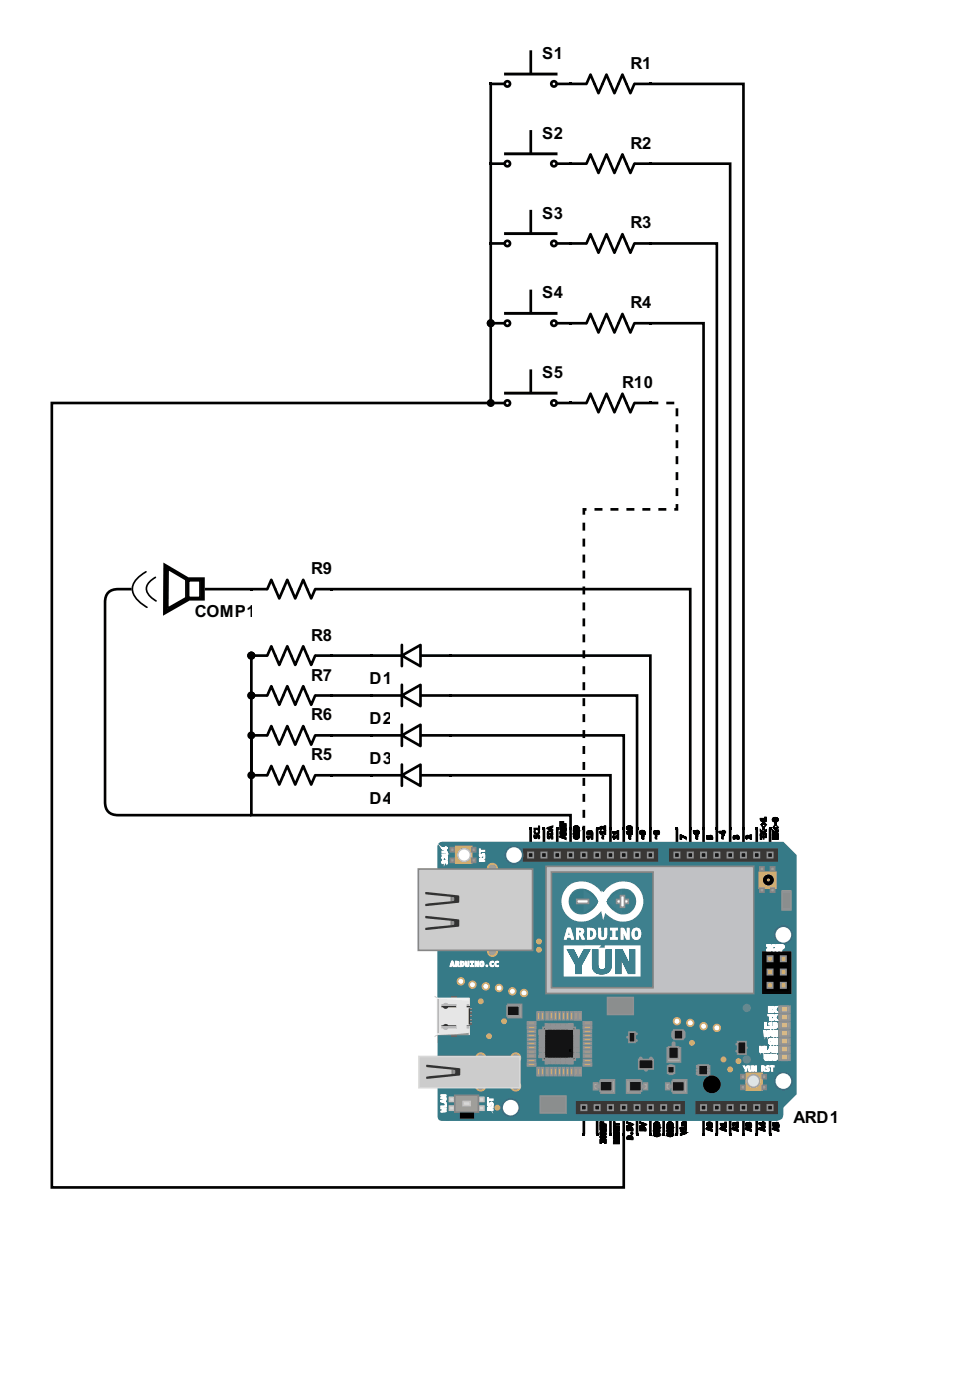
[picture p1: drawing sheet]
<svg xmlns="http://www.w3.org/2000/svg" width="129mm" height="186mm" viewBox="0 0 129 186" stroke-linecap="round" stroke-linejoin="round" font-family="sans-serif">
<defs><g id="words">
<g font-size="2.2">
<text x="72" y="7.8">S1</text>
<text x="83.7" y="9.2">R1</text>
<text x="72" y="18.4">S2</text>
<text x="83.7" y="19.7">R2</text>
<text x="72" y="29">S3</text>
<text x="83.7" y="30.3">R3</text>
<text x="72" y="39.6">S4</text>
<text x="83.7" y="40.9">R4</text>
<text x="72" y="50.2">S5</text>
<text x="82.6" y="51.5">R10</text>
<text x="41.3" y="76.2">R9</text>
<text x="25.9" y="82">COMP1</text>
<text x="41.3" y="85.1">R8</text>
<text x="41.3" y="95.7">R6</text>
<text x="41.3" y="90.4">R7</text>
<text x="49" y="90.8">D1</text>
<text x="41.3" y="101">R5</text>
<text x="49" y="96.1">D2</text>
<text x="49" y="101.4">D3</text>
<text x="49" y="106.7">D4</text>
<text x="105.3" y="149.1">ARD1</text>
</g>
</g></defs>
<g fill="#000">
<path d="M65 11h.3v.3h-.3zM75.6 11h.3v.3h-.3zM75.9 11.1h1.8zM84.4 11.1h1.8zM86.2 11h.3v.3h-.3zM65 21.6h.3v.3h-.3zM65 32.2h.3v.3h-.3zM75.6 21.6h.3v.3h-.3zM75.6 32.2h.3v.3h-.3zM75.9 32.3h1.8zM75.9 21.7h1.8zM84.4 21.7h1.8z"/>
<path d="M84.4 32.3h1.8zM86.2 32.2h.3v.3h-.3zM86.2 21.6h.3v.3h-.3zM65 42.7h.3v.4h-.3zM75.6 42.7h.3v.4h-.3zM75.9 42.9h1.8zM84.4 42.9h1.8zM86.2 42.7h.3v.4h-.3zM33.2 97.5h.3v.3h-.3zM33.2 86.9h.3v.3h-.3zM33.2 92.2h.3v.3h-.3zM33.5 97.7h1.8z"/>
<path d="M33.5 92.4h1.8zM33.5 87.1h1.8zM42 97.7h1.8zM42 92.4h1.8zM42 87.1h1.8zM43.8 97.5h.3v.3h-.3zM43.8 86.9h.3v.3h-.3zM43.8 92.2h.3v.3h-.3zM49.1 86.9h.3v.3h-.3zM59.7 86.9h.3v.3h-.3zM33.2 102.8h.3v.3h-.3zM33.5 103h1.8z"/>
<path d="M42 103h1.8zM43.8 102.8h.3v.3h-.3z"/>
</g>
<g fill="none" stroke="#000" stroke-width=".35">
<path d="M65.3 11.1h1.5M70.5 6.9v2.8M70.5 17.5v2.8M74.1 11.1h1.5M75.9 11.1h1.8M77.9 11.1l.5-1.2 1 2.5 1.1-2.5 1.1 2.5 1-2.5 1.1 2.5 .5-1.3M84.4 11.1h1.8M65.3 21.7h1.5M65.3 32.3h1.5M70.5 28v2.8M70.5 38.6v2.8M74.1 21.7h1.5"/>
<path d="M74.1 32.3h1.5M75.9 21.7h1.8M75.9 32.3h1.8M77.9 21.7l.5-1.2 1 2.5 1.1-2.5 1.1 2.5 1-2.5 1.1 2.5 .5-1.3M77.9 32.3l.5-1.2 1 2.5 1.1-2.5 1.1 2.5 1-2.5 1.1 2.5 .5-1.3M84.4 21.7h1.8M84.4 32.3h1.8M65.3 42.9h1.5M74.1 42.9h1.5M75.9 42.9h1.8M77.9 42.9l.5-1.2 1 2.5 1.1-2.5 1.1 2.5 1-2.5 1.1 2.5 .5-1.3M84.4 42.9h1.8"/>
<path d="M33.5 97.7h1.8M33.5 87.1h1.8M33.5 92.4h1.8M35.5 97.7l.5-1.3 1.1 2.5 1-2.5 1.1 2.5 1.1-2.5 1 2.5 .5-1.2M35.5 87.1l.5-1.3 1.1 2.5 1-2.5 1.1 2.5 1.1-2.5 1 2.5 .5-1.2M35.5 92.4l.5-1.3 1.1 2.5 1-2.5 1.1 2.5 1.1-2.5 1 2.5 .5-1.2M42 97.7h1.8M42 87.1h1.8M42 92.4h1.8M49.4 87.1h3.7M56 87.1h3.7M33.5 103h1.8"/>
<path d="M35.5 103l.5-1.3 1.1 2.5 1-2.5 1.1 2.5 1.1-2.5 1 2.5 .5-1.2M42 103h1.8"/>
<circle cx="67.4" cy="11.1" r=".35"/>
<circle cx="73.5" cy="11.1" r=".35"/>
<circle cx="67.4" cy="32.3" r=".35"/>
<circle cx="67.4" cy="21.7" r=".35"/>
<circle cx="73.5" cy="32.3" r=".35"/>
<circle cx="73.5" cy="21.7" r=".35"/>
<circle cx="67.4" cy="42.9" r=".35"/>
<circle cx="73.5" cy="42.9" r=".35"/>
</g>
<path d="M67 9.8h6.9v.1h-6.9zM67 20.3h6.9v.2h-6.9zM67 30.9h6.9v.2h-6.9zM67 41.5h6.9v.2h-6.9z" fill="none" stroke="#000" stroke-width=".22"/>
<path d="M49.4 87.1h3.7M56 87.1h3.7" fill="none" stroke="#000" stroke-width=".13"/>
<path d="M53.3 87.1l2.5-1.4v2.8z" fill="#fff"/>
<path d="M49.4 92.4h3.7M53.3 87.1l2.5-1.4v2.8zM53.3 85.6v2.9M56 92.4h3.7" fill="none" stroke="#000" stroke-width=".35"/>
<path d="M49.1 92.2h.3v.3h-.3zM59.7 92.2h.3v.3h-.3z" fill="#000"/>
<path d="M49.4 92.4h3.7M56 92.4h3.7" fill="none" stroke="#000" stroke-width=".13"/>
<path d="M53.3 92.4l2.5-1.5v2.9z" fill="#fff"/>
<path d="M49.4 97.7h3.7M53.3 92.4l2.5-1.5v2.9zM53.3 90.9v2.9M56 97.7h3.7" fill="none" stroke="#000" stroke-width=".35"/>
<path d="M49.1 97.5h.3v.3h-.3zM59.7 97.5h.3v.3h-.3z" fill="#000"/>
<path d="M49.4 97.7h3.7M56 97.7h3.7" fill="none" stroke="#000" stroke-width=".13"/>
<path d="M53.3 97.7l2.5-1.5v2.9z" fill="#fff"/>
<path d="M53.3 97.7l2.5-1.5v2.9zM53.3 96.2v2.9M49.4 103h3.7M56 103h3.7" fill="none" stroke="#000" stroke-width=".35"/>
<path d="M49.1 102.8h.3v.3h-.3zM59.7 102.8h.3v.3h-.3z" fill="#000"/>
<path d="M49.4 103h3.7M56 103h3.7" fill="none" stroke="#000" stroke-width=".13"/>
<path d="M53.3 103l2.5-1.5v2.9z" fill="#fff"/>
<path d="M53.3 103l2.5-1.5v2.9zM53.3 101.5v2.9" fill="none" stroke="#000" stroke-width=".35"/>
<path d="M25 77.1h1.5v2.2h-1.5z" fill="#fff"/>
<path d="M25 77.1h1.5v2.2h-1.5z" fill="none" stroke="#000" stroke-width=".22"/>
<path d="M22.3 75.6l2.4 1.4v2.4l-2.4 1.4z" fill="#fff"/>
<path d="M67 52.1h6.9v.2h-6.9zM19.4 75.9l-1 .8a1.91 1.91 0 0 0-.1 3l1.2 .9M20.6 76.7l-.8 .6a1.28 1.28 0 0 0 .2 1.9l.7 .6M22.3 75.6l2.4 1.4v2.4l-2.4 1.4z" fill="none" stroke="#000" stroke-width=".22"/>
<g fill="#000">
<path d="M65 53.3h.3v.4h-.3zM75.6 53.3h.3v.4h-.3zM75.9 53.5h1.8zM84.4 53.5h1.8zM86.2 53.3h.3v.4h-.3zM33.2 78.1h.3v.3h-.3zM33.5 78.2h1.8zM42 78.2h1.8zM43.8 78.1h.3v.3h-.3zM70.3 109.8h.3v.4h-.3zM72 109.8h.4v.4h-.4zM73.8 109.8h.3v.4h-.3z"/>
<path d="M75.6 109.8h.3v.4h-.3zM77.3 109.8h.4v.4h-.4zM79.1 109.8h.3v.4h-.3zM80.9 109.8h.3v.4h-.3zM82.6 109.8h.4v.4h-.4zM84.4 109.8h.3v.4h-.3zM86.2 109.8h.3v.4h-.3zM89.7 109.8h.3v.4h-.3zM91.5 109.8h.3v.4h-.3zM93.2 109.8h.4v.4h-.4zM95 109.8h.3v.4h-.3zM96.7 109.8h.4v.4h-.4z"/>
<path d="M98.5 109.8h.4v.4h-.4zM100.3 109.8h.3v.4h-.3zM102 109.8h.4v.4h-.4zM77.3 150.4h.4v.4h-.4zM79.1 150.4h.3v.4h-.3zM80.9 150.4h.3v.4h-.3zM82.6 150.4h.4v.4h-.4zM84.4 150.4h.3v.4h-.3zM86.2 150.4h.3v.4h-.3zM87.9 150.4h.4v.4h-.4zM89.7 150.4h.3v.4h-.3zM93.2 150.4h.4v.4h-.4z"/>
<path d="M95 150.4h.3v.4h-.3zM96.7 150.4h.4v.4h-.4zM98.5 150.4h.4v.4h-.4zM100.3 150.4h.3v.4h-.3zM102 150.4h.4v.4h-.4z"/>
<path d="M21.7 74.7l-.1 7.1 3.6-2h2v-3.1h-2.2zM22.3 75.6l2.4 1.4v2.4l-2.4 1.4zM25 77.1h1.6v2.3h-1.6z"/>
</g>
<g fill="none" stroke="#000" stroke-width=".35">
<path d="M65.3 53.5h1.5M70.5 49.2v2.8M74.1 53.5h1.5M75.9 53.5h1.8M77.9 53.5l.5-1.2 1 2.5 1.1-2.5 1.1 2.5 1-2.5 1.1 2.5 .5-1.3M84.4 53.5h1.8M33.5 78.2h1.8M35.5 78.2l.5-1.2 1.1 2.5 1-2.5 1.1 2.5 1.1-2.5 1 2.5 .5-1.3M42 78.2h1.8M70.4 110.2v2.6M72.2 110.2v2.6M74 110.2v2.6"/>
<path d="M75.7 110.2v2.6M77.5 110.2v2.6M79.3 110.2v2.6M81 110.2v2.6M82.8 110.2v2.6M84.6 110.2v2.6M86.3 110.2v2.6M89.9 110.2v2.6M91.6 110.2v2.6M93.4 110.2v2.6M95.2 110.2v2.6M96.9 110.2v2.6"/>
<path d="M98.7 110.2v2.6M100.5 110.2v2.6M102.2 110.2v2.6M77.5 147.7v2.7M79.3 147.7v2.7M81 147.7v2.7M82.8 147.7v2.7M84.6 147.7v2.7M86.3 147.7v2.7M88.1 147.7v2.7M89.9 147.6v2.8M93.4 147.7v2.7"/>
<path d="M95.2 147.7v2.7M96.9 147.7v2.7M98.7 147.7v2.7M100.5 147.7v2.7M102.2 147.7v2.7"/>
<circle cx="67.4" cy="53.5" r=".35"/>
<circle cx="73.5" cy="53.5" r=".35"/>
</g>
<path d="M58.3 112l.2-.2h.5h45l1.7 1.7v31.8l-1.7 1.8v.9a.84 .84 0 0 1-.9 .9h-44.2a.66 .66 0 0 1-.7-.2 .66 .66 0 0 1-.1-.7v-35.3v-.5z" fill="#367a87"/>
<path d="M78.8 143.8h.5v.9h-.5z" fill="#adabab"/>
<path d="M78.8 143.8h.5v.9h-.5z" fill="none" stroke="#909294" stroke-width=".22"/>
<path d="M72.5 115h27.6v16.9h-27.6z" fill="#c0c1c4"/>
<path d="M72.5 115h27.6v16.9h-27.6z" fill="none" stroke="#868686" stroke-width=".22"/>
<path d="M73.2 115.8h13.5v15.4h-13.5z" fill="#3e808e"/>
<path d="M73.2 115.8h13.5v15.4h-13.5z" fill="none" stroke="#868686" stroke-width=".22"/>
<path d="M92.5 146.4h10.6v1.4h-10.6z" fill="#393735"/>
<path d="M92.5 146.4h10.6v1.4h-10.6z" fill="none" stroke="#393736" stroke-width=".35"/>
<path d="M101.9 146.7h.7v.7h-.7z" fill="#131314"/>
<path d="M101.9 146.7h.7v.7h-.7z" fill="none" stroke="#909294" stroke-width=".22"/>
<path d="M100.1 146.7h.7v.7h-.7z" fill="#131314"/>
<path d="M100.1 146.7h.7v.7h-.7z" fill="none" stroke="#909294" stroke-width=".22"/>
<path d="M98.3 146.7h.7v.7h-.7z" fill="#131314"/>
<path d="M98.3 146.7h.7v.7h-.7z" fill="none" stroke="#909294" stroke-width=".22"/>
<path d="M96.6 146.7h.7v.7h-.7z" fill="#131314"/>
<path d="M96.6 146.7h.7v.7h-.7z" fill="none" stroke="#909294" stroke-width=".22"/>
<path d="M94.8 146.7h.7v.7h-.7z" fill="#131314"/>
<path d="M94.8 146.7h.7v.7h-.7z" fill="none" stroke="#909294" stroke-width=".22"/>
<path d="M93 146.7h.7v.7h-.7z" fill="#131314"/>
<path d="M93 146.7h.7v.7h-.7z" fill="none" stroke="#909294" stroke-width=".22"/>
<path d="M76.6 146.4h14.1v1.4h-14.1z" fill="#393735"/>
<path d="M76.6 146.4h14.1v1.4h-14.1z" fill="none" stroke="#393735" stroke-width=".35"/>
<path d="M89.5 146.7h.7v.7h-.7z" fill="#131314"/>
<path d="M89.5 146.7h.7v.7h-.7z" fill="none" stroke="#909294" stroke-width=".22"/>
<path d="M87.7 146.7h.8v.7h-.8z" fill="#131314"/>
<path d="M87.7 146.7h.8v.7h-.8z" fill="none" stroke="#909294" stroke-width=".22"/>
<path d="M86 146.7h.7v.7h-.7z" fill="#131314"/>
<path d="M86 146.7h.7v.7h-.7z" fill="none" stroke="#909294" stroke-width=".22"/>
<path d="M84.2 146.7h.7v.7h-.7z" fill="#131314"/>
<path d="M84.2 146.7h.7v.7h-.7z" fill="none" stroke="#909294" stroke-width=".22"/>
<path d="M82.4 146.7h.8v.7h-.8z" fill="#131314"/>
<path d="M82.4 146.7h.8v.7h-.8z" fill="none" stroke="#909294" stroke-width=".22"/>
<path d="M80.7 146.7h.7v.7h-.7z" fill="#131314"/>
<path d="M80.7 146.7h.7v.7h-.7z" fill="none" stroke="#909294" stroke-width=".22"/>
<path d="M78.9 146.7h.7v.7h-.7z" fill="#131314"/>
<path d="M78.9 146.7h.7v.7h-.7z" fill="none" stroke="#909294" stroke-width=".22"/>
<path d="M77.2 146.7h.7v.7h-.7z" fill="#131314"/>
<path d="M77.2 146.7h.7v.7h-.7z" fill="none" stroke="#909294" stroke-width=".22"/>
<path d="M89 112.8h14.1v1.5h-14.1z" fill="#393735"/>
<path d="M89 112.8h14.1v1.5h-14.1z" fill="none" stroke="#393735" stroke-width=".35"/>
<path d="M101.9 113.2h.7v.7h-.7z" fill="#131314"/>
<path d="M101.9 113.2h.7v.7h-.7z" fill="none" stroke="#909294" stroke-width=".22"/>
<path d="M100.1 113.2h.7v.7h-.7z" fill="#131314"/>
<path d="M100.1 113.2h.7v.7h-.7z" fill="none" stroke="#909294" stroke-width=".22"/>
<path d="M98.3 113.2h.7v.7h-.7z" fill="#131314"/>
<path d="M98.3 113.2h.7v.7h-.7z" fill="none" stroke="#909294" stroke-width=".22"/>
<path d="M96.6 113.2h.7v.7h-.7z" fill="#131314"/>
<path d="M96.6 113.2h.7v.7h-.7z" fill="none" stroke="#909294" stroke-width=".22"/>
<path d="M94.8 113.2h.7v.7h-.7z" fill="#131314"/>
<path d="M94.8 113.2h.7v.7h-.7z" fill="none" stroke="#909294" stroke-width=".22"/>
<path d="M93 113.2h.7v.7h-.7z" fill="#131314"/>
<path d="M93 113.2h.7v.7h-.7z" fill="none" stroke="#909294" stroke-width=".22"/>
<path d="M91.3 113.2h.7v.7h-.7z" fill="#131314"/>
<path d="M91.3 113.2h.7v.7h-.7z" fill="none" stroke="#909294" stroke-width=".22"/>
<path d="M89.5 113.2h.7v.7h-.7z" fill="#131314"/>
<path d="M89.5 113.2h.7v.7h-.7z" fill="none" stroke="#909294" stroke-width=".22"/>
<path d="M69.6 112.8h17.6v1.5h-17.6z" fill="#393735"/>
<path d="M69.6 112.8h17.6v1.5h-17.6z" fill="none" stroke="#393735" stroke-width=".35"/>
<path d="M71.9 113.2h.7v.7h-.7z" fill="#131314"/>
<path d="M71.9 113.2h.7v.7h-.7z" fill="none" stroke="#909294" stroke-width=".22"/>
<path d="M70.1 113.2h.7v.7h-.7z" fill="#131314"/>
<path d="M70.1 113.2h.7v.7h-.7z" fill="none" stroke="#909294" stroke-width=".22"/>
<circle cx="104" cy="124.1" r="1.15" fill="#fff"/>
<circle cx="104" cy="124.1" r="1.15" fill="none" stroke="#436987" stroke-width=".22"/>
<circle cx="104" cy="143.6" r="1.15" fill="#fff"/>
<circle cx="104" cy="143.6" r="1.15" fill="none" stroke="#436987" stroke-width=".22"/>
<circle cx="67.8" cy="147.1" r="1.15" fill="#fff"/>
<circle cx="67.8" cy="147.1" r="1.15" fill="none" stroke="#436987" stroke-width=".22"/>
<circle cx="68.2" cy="113.5" r="1.15" fill="#fff"/>
<circle cx="68.2" cy="113.5" r="1.15" fill="none" stroke="#436987" stroke-width=".22"/>
<path d="M60.5 112.4h2.1v2.2h-2.1z" fill="#b68f42"/>
<path d="M60.5 112.4h2.1v2.2h-2.1z" fill="none" stroke="#e5b669" stroke-width=".22"/>
<circle cx="61.6" cy="113.5" r=".84" fill="#fff"/>
<circle cx="61.6" cy="113.5" r=".84" fill="none" stroke="#bcc1c0" stroke-width=".22"/>
<path d="M59.8 112.6h.5v.5h-.5z" fill="#9d9d9d"/>
<path d="M59.8 112.6h.5v.5h-.5z" fill="none" stroke="#868686" stroke-width=".22"/>
<path d="M59.8 114h.5v.5h-.5z" fill="#9d9d9d"/>
<path d="M59.8 114h.5v.5h-.5z" fill="none" stroke="#868686" stroke-width=".22"/>
<path d="M62.6 114h.5v.5h-.5z" fill="#9d9d9d"/>
<path d="M62.6 114h.5v.5h-.5z" fill="none" stroke="#868686" stroke-width=".22"/>
<path d="M62.6 112.6h.5v.5h-.5z" fill="#9d9d9d"/>
<path d="M62.6 112.6h.5v.5h-.5z" fill="none" stroke="#868686" stroke-width=".22"/>
<circle cx="65.4" cy="115.3" r=".62" fill="#9d9a9b"/>
<circle cx="65.4" cy="115.3" r=".62" fill="none" stroke="#e5b669" stroke-width=".22"/>
<circle cx="65.4" cy="126.3" r=".62" fill="#9d9a9b"/>
<circle cx="65.4" cy="126.3" r=".62" fill="none" stroke="#e5b669" stroke-width=".22"/>
<path d="M55.5 115.4h15.2v10.8h-15.2z" fill="#ccc"/>
<path d="M55.5 115.4h15.2v10.8h-15.2z" fill="none" stroke="#868686" stroke-width=".22"/>
<circle cx="63.8" cy="144.2" r=".62" fill="#9d9a9b"/>
<circle cx="63.8" cy="144.2" r=".62" fill="none" stroke="#e5b669" stroke-width=".22"/>
<circle cx="63.8" cy="140.5" r=".62" fill="#9d9a9b"/>
<circle cx="63.8" cy="140.5" r=".62" fill="none" stroke="#e5b669" stroke-width=".22"/>
<circle cx="68.5" cy="140.5" r=".62" fill="#9d9a9b"/>
<circle cx="68.5" cy="140.5" r=".62" fill="none" stroke="#e5b669" stroke-width=".22"/>
<circle cx="68.5" cy="144.2" r=".62" fill="#9d9a9b"/>
<circle cx="68.5" cy="144.2" r=".62" fill="none" stroke="#e5b669" stroke-width=".22"/>
<path d="M55.6 140.3h13.4v4.1h-13.4z" fill="#ccc"/>
<path d="M55.6 140.3h13.4v4.1h-13.4z" fill="none" stroke="#d8d8d8" stroke-width=".22"/>
<path d="M63.6 145.7h.6v.6h-.6z" fill="#d9d9d9"/>
<path d="M63.6 145.7h.6v.6h-.6z" fill="none" stroke="#c6c6c8" stroke-width=".22"/>
<path d="M59.7 145.7h.6v.6h-.6z" fill="#d9d9d9"/>
<path d="M59.7 145.7h.6v.6h-.6z" fill="none" stroke="#c6c6c8" stroke-width=".22"/>
<path d="M59.7 146.9h.6v.5h-.6z" fill="#d9d9d9"/>
<path d="M59.7 146.9h.6v.5h-.6z" fill="none" stroke="#c6c6c8" stroke-width=".22"/>
<path d="M63.6 146.9h.6v.5h-.6z" fill="#d9d9d9"/>
<path d="M63.6 146.9h.6v.5h-.6z" fill="none" stroke="#c6c6c8" stroke-width=".22"/>
<path d="M60.4 145.4h3.1v2.3h-3.1z" fill="#9d9d9d"/>
<path d="M60.4 145.4h3.1v2.3h-3.1z" fill="none" stroke="#868686" stroke-width=".22"/>
<path d="M61.5 146.3h.9v.5h-.9z" fill="#d9d9d9"/>
<path d="M61.5 146.3h.9v.5h-.9z" fill="none" stroke="#c6c6c8" stroke-width=".22"/>
<path d="M61.1 147.9h1.7v.5h-1.7z" fill="#000"/>
<path d="M61.1 147.9h1.7v.5h-1.7z" fill="none" stroke="#000" stroke-width=".22"/>
<circle cx="61.2" cy="130.3" r=".44" fill="#fff"/>
<circle cx="61.2" cy="130.3" r=".44" fill="none" stroke="#e5b669" stroke-width=".22"/>
<circle cx="89.9" cy="135.6" r=".44" fill="#fff"/>
<circle cx="89.9" cy="135.6" r=".44" fill="none" stroke="#e5b669" stroke-width=".22"/>
<circle cx="91.6" cy="135.8" r=".44" fill="#fff"/>
<circle cx="91.6" cy="135.8" r=".44" fill="none" stroke="#e5b669" stroke-width=".22"/>
<circle cx="93.4" cy="136.3" r=".44" fill="#fff"/>
<circle cx="93.4" cy="136.3" r=".44" fill="none" stroke="#e5b669" stroke-width=".22"/>
<circle cx="95.2" cy="136.5" r=".44" fill="#fff"/>
<circle cx="95.2" cy="136.5" r=".44" fill="none" stroke="#e5b669" stroke-width=".22"/>
<circle cx="91.8" cy="138.5" r=".28" fill="#e5b669"/>
<circle cx="91.8" cy="138.5" r=".28" fill="none" stroke="#e5b669" stroke-width=".22"/>
<circle cx="98" cy="140.9" r=".28" fill="#e5b669"/>
<circle cx="98" cy="140.9" r=".28" fill="none" stroke="#e5b669" stroke-width=".22"/>
<circle cx="96.9" cy="142" r=".28" fill="#e5b669"/>
<circle cx="96.9" cy="142" r=".28" fill="none" stroke="#e5b669" stroke-width=".22"/>
<circle cx="96" cy="140.7" r=".28" fill="#e5b669"/>
<circle cx="96" cy="140.7" r=".28" fill="none" stroke="#e5b669" stroke-width=".22"/>
<circle cx="71.5" cy="126.1" r=".28" fill="#e5b669"/>
<circle cx="71.5" cy="126.1" r=".28" fill="none" stroke="#e5b669" stroke-width=".22"/>
<circle cx="71.5" cy="125" r=".28" fill="#e5b669"/>
<circle cx="71.5" cy="125" r=".28" fill="none" stroke="#e5b669" stroke-width=".22"/>
<path d="M100.8 115.8h2.2v2.1h-2.2z" fill="#e5b669"/>
<g fill="none" stroke="#e5b669" stroke-width=".22">
<path d="M100.8 115.8h2.2v2.1h-2.2z"/>
<circle cx="102" cy="116.9" r=".84"/>
</g>
<circle cx="102" cy="116.9" r=".84" fill="#000"/>
<path d="M102.3 115.1h.5v.5h-.5z" fill="#9d9d9d"/>
<path d="M102.3 115.1h.5v.5h-.5z" fill="none" stroke="#868686" stroke-width=".22"/>
<path d="M100.9 115.1h.5v.5h-.5z" fill="#9d9d9d"/>
<path d="M100.9 115.1h.5v.5h-.5z" fill="none" stroke="#868686" stroke-width=".22"/>
<path d="M100.9 117.9h.5v.6h-.5z" fill="#9d9d9d"/>
<path d="M100.9 117.9h.5v.6h-.5z" fill="none" stroke="#868686" stroke-width=".22"/>
<path d="M102.3 117.9h.5v.6h-.5z" fill="#9d9d9d"/>
<path d="M102.3 117.9h.5v.6h-.5z" fill="none" stroke="#868686" stroke-width=".22"/>
<g fill="#000">
<path d="M101.3 126.5h3.6v5.3h-3.6z"/>
<circle cx="102" cy="116.9" r=".09"/>
</g>
<circle cx="102" cy="116.9" r=".09" fill="none" stroke="#e5b669" stroke-width=".22"/>
<path d="M101.3 126.5h3.6v5.3h-3.6z" fill="none" stroke="#050505" stroke-width=".35"/>
<path d="M103.6 127h.7v.7h-.7z" fill="#e5b669"/>
<path d="M103.6 127h.7v.7h-.7z" fill="none" stroke="#909294" stroke-width=".22"/>
<path d="M101.9 127h.7v.7h-.7z" fill="#e5b669"/>
<path d="M101.9 127h.7v.7h-.7z" fill="none" stroke="#909294" stroke-width=".22"/>
<path d="M103.6 128.7h.7v.7h-.7z" fill="#e5b669"/>
<path d="M103.6 128.7h.7v.7h-.7z" fill="none" stroke="#909294" stroke-width=".22"/>
<path d="M101.9 128.7h.7v.7h-.7z" fill="#e5b669"/>
<path d="M101.9 128.7h.7v.7h-.7z" fill="none" stroke="#909294" stroke-width=".22"/>
<path d="M103.6 130.5h.7v.7h-.7z" fill="#e5b669"/>
<path d="M103.6 130.5h.7v.7h-.7z" fill="none" stroke="#909294" stroke-width=".22"/>
<path d="M101.9 130.5h.7v.7h-.7z" fill="#e5b669"/>
<path d="M101.9 130.5h.7v.7h-.7z" fill="none" stroke="#909294" stroke-width=".22"/>
<path d="M99.1 142.5h2.1v2.2h-2.1z" fill="#e5b669"/>
<path d="M99.1 142.5h2.1v2.2h-2.1z" fill="none" stroke="#e5b669" stroke-width=".22"/>
<circle cx="100" cy="143.6" r=".84" fill="#e0e1e1"/>
<circle cx="100" cy="143.6" r=".84" fill="none" stroke="#a7a5a6" stroke-width=".22"/>
<path d="M98.3 142.7h.6v.6h-.6z" fill="#9d9d9d"/>
<path d="M98.3 142.7h.6v.6h-.6z" fill="none" stroke="#868686" stroke-width=".22"/>
<path d="M98.3 144.1h.6v.6h-.6z" fill="#9d9d9d"/>
<path d="M98.3 144.1h.6v.6h-.6z" fill="none" stroke="#868686" stroke-width=".22"/>
<path d="M101.2 144.1h.5v.6h-.5z" fill="#9d9d9d"/>
<path d="M101.2 144.1h.5v.6h-.5z" fill="none" stroke="#868686" stroke-width=".22"/>
<path d="M101.2 142.7h.5v.6h-.5z" fill="#9d9d9d"/>
<path d="M101.2 142.7h.5v.6h-.5z" fill="none" stroke="#868686" stroke-width=".22"/>
<circle cx="94.5" cy="144" r="1.06" fill="#000"/>
<circle cx="94.5" cy="144" r="1.06" fill="none" stroke="#000" stroke-width=".22"/>
<path d="M92.7 141.4h1.3v1.4h-1.3z" fill="#131314"/>
<path d="M92.7 141.4h1.3v1.4h-1.3z" fill="none" stroke="#909294" stroke-width=".22"/>
<path d="M92.5 141.5h.2v.2h-.2z" fill="#a7a5a3"/>
<path d="M92.5 141.5h.2v.2h-.2z" fill="none" stroke="#909294" stroke-width=".22"/>
<path d="M92.5 142h.2v.2h-.2z" fill="#a7a5a3"/>
<path d="M92.5 142h.2v.2h-.2z" fill="none" stroke="#909294" stroke-width=".22"/>
<path d="M92.5 142.4h.2v.2h-.2z" fill="#a7a5a3"/>
<path d="M92.5 142.4h.2v.2h-.2z" fill="none" stroke="#909294" stroke-width=".22"/>
<path d="M94 142.4h.2v.2h-.2z" fill="#a7a5a3"/>
<path d="M94 142.4h.2v.2h-.2z" fill="none" stroke="#909294" stroke-width=".22"/>
<path d="M94 142h.2v.2h-.2z" fill="#a7a5a3"/>
<path d="M94 142h.2v.2h-.2z" fill="none" stroke="#909294" stroke-width=".22"/>
<path d="M94 141.6h.2v.2h-.2z" fill="#a7a5a3"/>
<path d="M94 141.6h.2v.2h-.2z" fill="none" stroke="#909294" stroke-width=".22"/>
<path d="M89.5 137.1v.6M90.7 137.1v.6" fill="none" stroke="#909294" stroke-width=".71"/>
<path d="M89.5 136.8h1.2v1.2h-1.2z" fill="#131314"/>
<path d="M89.5 136.8h1.2v1.2h-1.2z" fill="none" stroke="#909294" stroke-width=".22"/>
<path d="M88.6 139.2h1.7v1.8h-1.7z" fill="#adabab"/>
<path d="M88.6 139.2h1.7v1.8h-1.7z" fill="none" stroke="#909294" stroke-width=".22"/>
<path d="M89.4 138.5v.6" fill="none" stroke="#909294" stroke-width=".53"/>
<path d="M88.8 139h1.3v1.6h-1.3z" fill="#131314"/>
<path d="M88.8 139h1.3v1.6h-1.3z" fill="none" stroke="#909294" stroke-width=".22"/>
<path d="M97.8 138.7h.3M97.8 139.6h.3M98.8 139.1h.3" fill="none" stroke="#909294" stroke-width=".35"/>
<path d="M97.9 138.3h1.1v1.7h-1.1z" fill="#131314"/>
<path d="M97.9 138.3h1.1v1.7h-1.1z" fill="none" stroke="#909294" stroke-width=".22"/>
<path d="M85.1 140.6v.5M85.8 141.5v.6M86.4 140.6v.5" fill="none" stroke="#909294" stroke-width=".53"/>
<path d="M84.8 140.7h1.9v1.2h-1.9z" fill="#131314"/>
<path d="M84.8 140.7h1.9v1.2h-1.9z" fill="none" stroke="#909294" stroke-width=".22"/>
<path d="M83.2 143.4h1.8v1.8h-1.8z" fill="#adabab"/>
<path d="M83.2 143.4h1.8v1.8h-1.8z" fill="none" stroke="#909294" stroke-width=".22"/>
<path d="M89.4 143.4h1.8v1.8h-1.8z" fill="#adabab"/>
<path d="M89.4 143.4h1.8v1.8h-1.8z" fill="none" stroke="#909294" stroke-width=".22"/>
<path d="M88.9 142.5h.4M88.9 141.6h.4" fill="none" stroke="#909294" stroke-width=".53"/>
<path d="M88.6 141.6h.9v.9h-.9z" fill="#131314"/>
<path d="M88.6 141.6h.9v.9h-.9z" fill="none" stroke="#909294" stroke-width=".22"/>
<path d="M83.3 137.7h.4M84.1 138.2h.4M84.1 137.3h.4" fill="none" stroke="#909294" stroke-width=".35"/>
<path d="M83.5 137.1h.8v1.3h-.8z" fill="#131314"/>
<path d="M83.5 137.1h.8v1.3h-.8z" fill="none" stroke="#909294" stroke-width=".22"/>
<path d="M79.8 143.4h1.8v1.8h-1.8z" fill="#adabab"/>
<path d="M79.8 143.4h1.8v1.8h-1.8z" fill="none" stroke="#909294" stroke-width=".22"/>
<path d="M67.4 133.4h1.8v1.7h-1.8z" fill="#adabab"/>
<path d="M67.4 133.4h1.8v1.7h-1.8z" fill="none" stroke="#909294" stroke-width=".22"/>
<path d="M67.3 133.6h1.7v1.3h-1.7z" fill="#131314"/>
<path d="M67.3 133.6h1.7v1.3h-1.7z" fill="none" stroke="#909294" stroke-width=".22"/>
<path d="M71.7 145.5h3.4v2.3h-3.4z" fill="#8b8e8e"/>
<path d="M71.7 145.5h3.4v2.3h-3.4z" fill="none" stroke="#909294" stroke-width=".22"/>
<path d="M80.7 132.5h3.4v2.2h-3.4z" fill="#8b8e8e"/>
<path d="M80.7 132.5h3.4v2.2h-3.4z" fill="none" stroke="#909294" stroke-width=".22"/>
<path d="M103.8 118.3h1.2v2.5h-1.2z" fill="#bcbcbc"/>
<path d="M103.8 118.3h1.2v2.5h-1.2z" fill="none" stroke="#909294" stroke-width=".22"/>
<path d="M103.8 118.5h1.2v2.2h-1.2z" fill="#8b8e8e"/>
<path d="M103.8 118.5h1.2v2.2h-1.2z" fill="none" stroke="#909294" stroke-width=".22"/>
<path d="M78.8 143.8h.5v.9h-.5z" fill="#adabab"/>
<path d="M78.8 143.8h.5v.9h-.5z" fill="none" stroke="#909294" stroke-width=".22"/>
<path d="M85.4 143.8h.5v.9h-.5z" fill="#adabab"/>
<path d="M85.4 143.8h.5v.9h-.5z" fill="none" stroke="#909294" stroke-width=".22"/>
<path d="M88.4 143.8h.5v.9h-.5z" fill="#adabab"/>
<path d="M88.4 143.8h.5v.9h-.5z" fill="none" stroke="#909294" stroke-width=".22"/>
<path d="M72.1 136.4h4.3v4.4h-4.3z" fill="#131314"/>
<path d="M72.1 136.4h4.3v4.4h-4.3z" fill="none" stroke="#909294" stroke-width=".22"/>
<path d="M70 135.7h1.1v.3h-1.1z" fill="#e5b669"/>
<path d="M70 135.7h1.1v.3h-1.1z" fill="none" stroke="#909294" stroke-width=".22"/>
<path d="M70 136.3h1.1v.3h-1.1z" fill="#e5b669"/>
<path d="M70 136.3h1.1v.3h-1.1z" fill="none" stroke="#909294" stroke-width=".22"/>
<path d="M70 141.2h1.1v.3h-1.1z" fill="#e5b669"/>
<path d="M70 141.2h1.1v.3h-1.1z" fill="none" stroke="#909294" stroke-width=".22"/>
<path d="M70 135.7h1.1v.3h-1.1z" fill="#e5b669"/>
<path d="M70 135.7h1.1v.3h-1.1z" fill="none" stroke="#909294" stroke-width=".22"/>
<path d="M70 136.3h1.1v.3h-1.1z" fill="#e5b669"/>
<path d="M70 136.3h1.1v.3h-1.1z" fill="none" stroke="#909294" stroke-width=".22"/>
<path d="M70 141.2h1.1v.3h-1.1z" fill="#e5b669"/>
<path d="M70 141.2h1.1v.3h-1.1z" fill="none" stroke="#909294" stroke-width=".22"/>
<path d="M70 136.8h1.1v.3h-1.1z" fill="#e5b669"/>
<path d="M70 136.8h1.1v.3h-1.1z" fill="none" stroke="#909294" stroke-width=".22"/>
<path d="M70 137.4h1.1v.3h-1.1z" fill="#e5b669"/>
<path d="M70 137.4h1.1v.3h-1.1z" fill="none" stroke="#909294" stroke-width=".22"/>
<path d="M70 137.9h1.1v.3h-1.1z" fill="#e5b669"/>
<path d="M70 137.9h1.1v.3h-1.1z" fill="none" stroke="#909294" stroke-width=".22"/>
<path d="M70 138.4h1.1v.3h-1.1z" fill="#e5b669"/>
<path d="M70 138.4h1.1v.3h-1.1z" fill="none" stroke="#909294" stroke-width=".22"/>
<path d="M70 139h1.1v.3h-1.1z" fill="#e5b669"/>
<path d="M70 139h1.1v.3h-1.1z" fill="none" stroke="#909294" stroke-width=".22"/>
<path d="M70 139.5h1.1v.3h-1.1z" fill="#e5b669"/>
<path d="M70 139.5h1.1v.3h-1.1z" fill="none" stroke="#909294" stroke-width=".22"/>
<path d="M70 140.1h1.1v.3h-1.1z" fill="#e5b669"/>
<path d="M70 140.1h1.1v.3h-1.1z" fill="none" stroke="#909294" stroke-width=".22"/>
<path d="M70 140.7h1.1v.3h-1.1z" fill="#e5b669"/>
<path d="M70 140.7h1.1v.3h-1.1z" fill="none" stroke="#909294" stroke-width=".22"/>
<path d="M75.8 136h.2v.6h-.2z" fill="#929290"/>
<path d="M75.8 136h.2v.6h-.2z" fill="none" stroke="#909294" stroke-width=".22"/>
<path d="M75.5 136h.2v.6h-.2z" fill="#929290"/>
<path d="M75.5 136h.2v.6h-.2z" fill="none" stroke="#909294" stroke-width=".22"/>
<path d="M72.4 136h.2v.6h-.2z" fill="#929290"/>
<path d="M72.4 136h.2v.6h-.2z" fill="none" stroke="#909294" stroke-width=".22"/>
<path d="M75.8 136h.2v.6h-.2z" fill="#929290"/>
<path d="M75.8 136h.2v.6h-.2z" fill="none" stroke="#909294" stroke-width=".22"/>
<path d="M75.5 136h.2v.6h-.2z" fill="#929290"/>
<path d="M75.5 136h.2v.6h-.2z" fill="none" stroke="#909294" stroke-width=".22"/>
<path d="M72.4 136h.2v.6h-.2z" fill="#929290"/>
<path d="M72.4 136h.2v.6h-.2z" fill="none" stroke="#909294" stroke-width=".22"/>
<path d="M75.2 136h.1v.6h-.1z" fill="#929290"/>
<path d="M75.2 136h.1v.6h-.1z" fill="none" stroke="#909294" stroke-width=".22"/>
<path d="M74.8 136h.2v.6h-.2z" fill="#929290"/>
<path d="M74.8 136h.2v.6h-.2z" fill="none" stroke="#909294" stroke-width=".22"/>
<path d="M74.5 136h.2v.6h-.2z" fill="#929290"/>
<path d="M74.5 136h.2v.6h-.2z" fill="none" stroke="#909294" stroke-width=".22"/>
<path d="M74.1 136h.2v.6h-.2z" fill="#929290"/>
<path d="M74.1 136h.2v.6h-.2z" fill="none" stroke="#909294" stroke-width=".22"/>
<path d="M73.8 136h.2v.6h-.2z" fill="#929290"/>
<path d="M73.8 136h.2v.6h-.2z" fill="none" stroke="#909294" stroke-width=".22"/>
<path d="M73.5 136h.1v.6h-.1z" fill="#929290"/>
<path d="M73.5 136h.1v.6h-.1z" fill="none" stroke="#909294" stroke-width=".22"/>
<path d="M73.1 136h.2v.6h-.2z" fill="#929290"/>
<path d="M73.1 136h.2v.6h-.2z" fill="none" stroke="#909294" stroke-width=".22"/>
<path d="M72.8 136h.1v.6h-.1z" fill="#929290"/>
<path d="M72.8 136h.1v.6h-.1z" fill="none" stroke="#909294" stroke-width=".22"/>
<path d="M75.8 140.6h.2v.6h-.2z" fill="#929290"/>
<path d="M75.8 140.6h.2v.6h-.2z" fill="none" stroke="#909294" stroke-width=".22"/>
<path d="M75.5 140.6h.2v.6h-.2z" fill="#929290"/>
<path d="M75.5 140.6h.2v.6h-.2z" fill="none" stroke="#909294" stroke-width=".22"/>
<path d="M72.4 140.6h.2v.6h-.2z" fill="#929290"/>
<path d="M72.4 140.6h.2v.6h-.2z" fill="none" stroke="#909294" stroke-width=".22"/>
<path d="M75.8 140.6h.2v.6h-.2z" fill="#929290"/>
<path d="M75.8 140.6h.2v.6h-.2z" fill="none" stroke="#909294" stroke-width=".22"/>
<path d="M75.5 140.6h.2v.6h-.2z" fill="#929290"/>
<path d="M75.5 140.6h.2v.6h-.2z" fill="none" stroke="#909294" stroke-width=".22"/>
<path d="M72.4 140.6h.2v.6h-.2z" fill="#929290"/>
<path d="M72.4 140.6h.2v.6h-.2z" fill="none" stroke="#909294" stroke-width=".22"/>
<path d="M75.2 140.6h.1v.6h-.1z" fill="#929290"/>
<path d="M75.2 140.6h.1v.6h-.1z" fill="none" stroke="#909294" stroke-width=".22"/>
<path d="M74.8 140.6h.2v.6h-.2z" fill="#929290"/>
<path d="M74.8 140.6h.2v.6h-.2z" fill="none" stroke="#909294" stroke-width=".22"/>
<path d="M74.5 140.6h.2v.6h-.2z" fill="#929290"/>
<path d="M74.5 140.6h.2v.6h-.2z" fill="none" stroke="#909294" stroke-width=".22"/>
<path d="M74.1 140.6h.2v.6h-.2z" fill="#929290"/>
<path d="M74.1 140.6h.2v.6h-.2z" fill="none" stroke="#909294" stroke-width=".22"/>
<path d="M73.8 140.6h.2v.6h-.2z" fill="#929290"/>
<path d="M73.8 140.6h.2v.6h-.2z" fill="none" stroke="#909294" stroke-width=".22"/>
<path d="M73.5 140.6h.1v.6h-.1z" fill="#929290"/>
<path d="M73.5 140.6h.1v.6h-.1z" fill="none" stroke="#909294" stroke-width=".22"/>
<path d="M73.1 140.6h.2v.6h-.2z" fill="#929290"/>
<path d="M73.1 140.6h.2v.6h-.2z" fill="none" stroke="#909294" stroke-width=".22"/>
<path d="M72.8 140.6h.1v.6h-.1z" fill="#929290"/>
<path d="M72.8 140.6h.1v.6h-.1z" fill="none" stroke="#909294" stroke-width=".22"/>
<path d="M71.6 136.8h.6v.2h-.6z" fill="#929290"/>
<path d="M71.6 136.8h.6v.2h-.6z" fill="none" stroke="#909294" stroke-width=".22"/>
<path d="M71.6 137.1h.6v.2h-.6z" fill="#929290"/>
<path d="M71.6 137.1h.6v.2h-.6z" fill="none" stroke="#909294" stroke-width=".22"/>
<path d="M71.6 140.2h.6v.2h-.6z" fill="#929290"/>
<path d="M71.6 140.2h.6v.2h-.6z" fill="none" stroke="#909294" stroke-width=".22"/>
<path d="M71.6 136.8h.6v.2h-.6z" fill="#929290"/>
<path d="M71.6 136.8h.6v.2h-.6z" fill="none" stroke="#909294" stroke-width=".22"/>
<path d="M71.6 137.1h.6v.2h-.6z" fill="#929290"/>
<path d="M71.6 137.1h.6v.2h-.6z" fill="none" stroke="#909294" stroke-width=".22"/>
<path d="M71.6 140.2h.6v.2h-.6z" fill="#929290"/>
<path d="M71.6 140.2h.6v.2h-.6z" fill="none" stroke="#909294" stroke-width=".22"/>
<path d="M71.6 137.5h.6v.2h-.6z" fill="#929290"/>
<path d="M71.6 137.5h.6v.2h-.6z" fill="none" stroke="#909294" stroke-width=".22"/>
<path d="M71.6 137.8h.6v.2h-.6z" fill="#929290"/>
<path d="M71.6 137.8h.6v.2h-.6z" fill="none" stroke="#909294" stroke-width=".22"/>
<path d="M71.6 138.2h.6v.1h-.6z" fill="#929290"/>
<path d="M71.6 138.2h.6v.1h-.6z" fill="none" stroke="#909294" stroke-width=".22"/>
<path d="M71.6 138.5h.6v.2h-.6z" fill="#929290"/>
<path d="M71.6 138.5h.6v.2h-.6z" fill="none" stroke="#909294" stroke-width=".22"/>
<path d="M71.6 138.8h.6v.2h-.6z" fill="#929290"/>
<path d="M71.6 138.8h.6v.2h-.6z" fill="none" stroke="#909294" stroke-width=".22"/>
<path d="M71.6 139.2h.6v.2h-.6z" fill="#929290"/>
<path d="M71.6 139.2h.6v.2h-.6z" fill="none" stroke="#909294" stroke-width=".22"/>
<path d="M71.6 139.5h.6v.2h-.6z" fill="#929290"/>
<path d="M71.6 139.5h.6v.2h-.6z" fill="none" stroke="#909294" stroke-width=".22"/>
<path d="M71.6 139.9h.6v.2h-.6z" fill="#929290"/>
<path d="M71.6 139.9h.6v.2h-.6z" fill="none" stroke="#909294" stroke-width=".22"/>
<path d="M76.2 136.8h.6v.2h-.6z" fill="#929290"/>
<path d="M76.2 136.8h.6v.2h-.6z" fill="none" stroke="#909294" stroke-width=".22"/>
<path d="M76.2 137.1h.6v.2h-.6z" fill="#929290"/>
<path d="M76.2 137.1h.6v.2h-.6z" fill="none" stroke="#909294" stroke-width=".22"/>
<path d="M76.2 140.2h.6v.2h-.6z" fill="#929290"/>
<path d="M76.2 140.2h.6v.2h-.6z" fill="none" stroke="#909294" stroke-width=".22"/>
<path d="M76.2 136.8h.6v.2h-.6z" fill="#929290"/>
<path d="M76.2 136.8h.6v.2h-.6z" fill="none" stroke="#909294" stroke-width=".22"/>
<path d="M76.2 137.1h.6v.2h-.6z" fill="#929290"/>
<path d="M76.2 137.1h.6v.2h-.6z" fill="none" stroke="#909294" stroke-width=".22"/>
<path d="M76.2 140.2h.6v.2h-.6z" fill="#929290"/>
<path d="M76.2 140.2h.6v.2h-.6z" fill="none" stroke="#909294" stroke-width=".22"/>
<path d="M76.2 137.5h.6v.2h-.6z" fill="#929290"/>
<path d="M76.2 137.5h.6v.2h-.6z" fill="none" stroke="#909294" stroke-width=".22"/>
<path d="M76.2 137.8h.6v.2h-.6z" fill="#929290"/>
<path d="M76.2 137.8h.6v.2h-.6z" fill="none" stroke="#909294" stroke-width=".22"/>
<path d="M76.2 138.2h.6v.1h-.6z" fill="#929290"/>
<path d="M76.2 138.2h.6v.1h-.6z" fill="none" stroke="#909294" stroke-width=".22"/>
<path d="M76.2 138.5h.6v.2h-.6z" fill="#929290"/>
<path d="M76.2 138.5h.6v.2h-.6z" fill="none" stroke="#909294" stroke-width=".22"/>
<path d="M76.2 138.8h.6v.2h-.6z" fill="#929290"/>
<path d="M76.2 138.8h.6v.2h-.6z" fill="none" stroke="#909294" stroke-width=".22"/>
<path d="M76.2 139.2h.6v.2h-.6z" fill="#929290"/>
<path d="M76.2 139.2h.6v.2h-.6z" fill="none" stroke="#909294" stroke-width=".22"/>
<path d="M76.2 139.5h.6v.2h-.6z" fill="#929290"/>
<path d="M76.2 139.5h.6v.2h-.6z" fill="none" stroke="#909294" stroke-width=".22"/>
<path d="M76.2 139.9h.6v.2h-.6z" fill="#929290"/>
<path d="M76.2 139.9h.6v.2h-.6z" fill="none" stroke="#909294" stroke-width=".22"/>
<path d="M79.2 144.3h.4" fill="none" stroke="#909294" stroke-width=".53"/>
<path d="M79.6 143.6h1.7v1.3h-1.7z" fill="#131314"/>
<path d="M79.6 143.6h1.7v1.3h-1.7z" fill="none" stroke="#909294" stroke-width=".22"/>
<path d="M85.1 144.3h.4" fill="none" stroke="#909294" stroke-width=".53"/>
<path d="M83.5 143.6h1.7v1.3h-1.7z" fill="#131314"/>
<path d="M83.5 143.6h1.7v1.3h-1.7z" fill="none" stroke="#909294" stroke-width=".22"/>
<path d="M88.9 144.3h.4" fill="none" stroke="#909294" stroke-width=".53"/>
<path d="M89.2 143.6h1.7v1.3h-1.7z" fill="#131314"/>
<path d="M89.2 143.6h1.7v1.3h-1.7z" fill="none" stroke="#909294" stroke-width=".22"/>
<circle cx="99.1" cy="140.7" r=".44" fill="#5c9398"/>
<circle cx="99.1" cy="140.7" r=".44" fill="none" stroke="#5c9398" stroke-width=".22"/>
<circle cx="99.1" cy="133.9" r=".44" fill="#5c9398"/>
<circle cx="99.1" cy="133.9" r=".44" fill="none" stroke="#5c9398" stroke-width=".22"/>
<path d="M74.8 125.5h5l-.3 .4h.8v-.4h4.7v4.2h-10.2z" fill="#fff"/>
<path d="M86 113.2h.7v.7h-.7z" fill="#131314"/>
<path d="M86 113.2h.7v.7h-.7z" fill="none" stroke="#909294" stroke-width=".22"/>
<path d="M84.2 113.2h.7v.7h-.7z" fill="#131314"/>
<path d="M84.2 113.2h.7v.7h-.7z" fill="none" stroke="#909294" stroke-width=".22"/>
<path d="M82.4 113.2h.8v.7h-.8z" fill="#131314"/>
<path d="M82.4 113.2h.8v.7h-.8z" fill="none" stroke="#909294" stroke-width=".22"/>
<path d="M80.7 113.2h.7v.7h-.7z" fill="#131314"/>
<path d="M80.7 113.2h.7v.7h-.7z" fill="none" stroke="#909294" stroke-width=".22"/>
<path d="M78.9 113.2h.7v.7h-.7z" fill="#131314"/>
<path d="M78.9 113.2h.7v.7h-.7z" fill="none" stroke="#909294" stroke-width=".22"/>
<path d="M77.2 113.2h.7v.7h-.7z" fill="#131314"/>
<path d="M77.2 113.2h.7v.7h-.7z" fill="none" stroke="#909294" stroke-width=".22"/>
<path d="M75.4 113.2h.7v.7h-.7z" fill="#131314"/>
<path d="M75.4 113.2h.7v.7h-.7z" fill="none" stroke="#909294" stroke-width=".22"/>
<path d="M73.6 113.2h.7v.7h-.7z" fill="#131314"/>
<path d="M73.6 113.2h.7v.7h-.7z" fill="none" stroke="#909294" stroke-width=".22"/>
<path d="M76.1 118.6l.9-.4 .5-.1v3.2a1.71 1.71 0 0 1-1.9-2z" fill="#367a87"/>
<g fill="#377b88">
<path d="M77.4 121.3l2.2-1.6a2.62 2.62 0 0 1-2.2 1.6z"/>
<path d="M77.4 118.1a2.61 2.61 0 0 1 2.2 1.6z"/>
</g>
<path d="M82.6 118.1a1.71 1.71 0 0 1 1.9 2 1.88 1.88 0 0 1-1.9 1.2z" fill="#387c89"/>
<path d="M81.3 118.7l.1-.2a1.73 1.73 0 0 1 1.2-.4l-2.1 1.6z" fill="#3a7e8b"/>
<path d="M76.6 119.4h1.5v.6h-1.5z" fill="#fff"/>
<path d="M76.6 119.4h1.5v.6h-1.5z" fill="none" stroke="#909294" stroke-width=".22"/>
<path d="M80.5 119.7l2.1 1.6a2.62 2.62 0 0 1-2.1-1.6z" fill="#397d8a"/>
<path d="M81.9 119.4h1.5v.6h-1.5z" fill="#fff"/>
<path d="M81.9 119.4h1.5v.6h-1.5z" fill="none" stroke="#909294" stroke-width=".22"/>
<path d="M82.4 118.9h.5v1.6h-.5z" fill="#fff"/>
<path d="M82.4 118.9h.5v1.6h-.5z" fill="none" stroke="#909294" stroke-width=".22"/>
<path d="M101.8 125.5h.5v.1h-.2v.5h.2v.1h-.5v-.1h.2v-.5h-.2zM101.9 125.5h.3l-.1 .1v.5l.1 .1h-.3l.1-.1v-.5zM102.5 125.6l.3-.1h.1v.2a.24 .24 0 0 0-.3 0 .24 .24 0 0 0 0 .3 .24 .24 0 0 0 .3 .1v.1a.36 .36 0 0 1-.5-.1 .36 .36 0 0 1 .1-.5zM102.5 125.6l.2-.1 .1 .1a.27 .27 0 0 0-.3 .3 .27 .27 0 0 0 .3 .2 .3 .3 0 0 1-.4-.1 .3 .3 0 0 1 .1-.4zM103 125.6a.21 .21 0 0 1 .3-.1 .21 .21 0 0 1 .1 .1h-.2l-.1 .1a.26 .26 0 0 1 .4 .2 .26 .26 0 0 1-.2 .3 .26 .26 0 0 1-.3-.1h.1a.13 .13 0 0 0 .2-.1 .13 .13 0 0 0-.2-.1l-.1-.2zM103.1 125.6h.3a.17 .17 0 0 0-.3 .1 .17 .17 0 0 0 .2 .2 .2 .2 0 0 1 0 .3 .2 .2 0 0 1-.3-.1 .18 .18 0 0 0 .3 .1 .18 .18 0 0 0 0-.3 .22 .22 0 0 1-.2-.1 .22 .22 0 0 1 0-.2zM103.6 125.5h.2a.25 .25 0 0 1 .3 .3 .25 .25 0 0 1-.4 .2v.2h-.1zM103.6 125.5h.2a.22 .22 0 0 1 .2 .3 .22 .22 0 0 1-.3 .1l-.1 .3zM103.7 125.6a.19 .19 0 0 1 .3 .1 .19 .19 0 0 1-.3 .2zM103.7 125.6a.14 .14 0 0 1 .2 .1 .14 .14 0 0 1-.2 .2z" fill="none" stroke="#fff" stroke-width=".22"/>
<path d="M101.7 141.6a.37 .37 0 0 0 .3 .5l-.1 .1-.2-.1a.24 .24 0 0 0 .3 .2 .24 .24 0 0 0 .1-.3 .24 .24 0 0 0-.3-.2v-.1h.3v-.1zM98.7 141.6l.2 .4v.3h.1v-.3l.3-.4h-.1l-.2 .3-.2-.3zM99.3 141.6v.4a.24 .24 0 0 0 .3 .3 .24 .24 0 0 0 .2-.3v-.4h-.1v.5l-.1 .1-.2-.1v-.5zM99.9 141.6v.7h.1v-.6l.3 .6h.1v-.7h-.1v.5l-.2-.5zM101.1 141.6v.7h.1v-.3h.1l.2 .3h.1l-.2-.4a.19 .19 0 0 0 .1-.2 .19 .19 0 0 0-.2-.1zM102.2 141.6v.1h.2v.6h.2v-.6h.2v-.1zM101.8 141.6h.1h.2h-.1a.16 .16 0 0 0-.2 .1 .16 .16 0 0 0 .2 .2 .21 .21 0 0 1 0 .3 .21 .21 0 0 1-.3-.1l.1 .1a.17 .17 0 0 0 .3-.1 .18 .18 0 0 0-.3-.2l-.1-.1zM98.7 141.6h.1l.2 .3 .2-.3h.1l-.3 .4v.2v-.2zM99.4 141.6l.1 .5a.16 .16 0 0 0 .1 .1 .16 .16 0 0 0 .1-.2v-.4h.1v.4a.23 .23 0 0 1-.2 .2 .23 .23 0 0 1-.2-.2zM99.9 141.6h.1l.3 .5v-.5h.1v.6h-.1l-.3-.5v.5h-.1zM101.1 141.6h.2a.17 .17 0 0 1 .2 .1 .17 .17 0 0 1-.1 .2l.2 .3-.3-.3-.1 .3h-.1zM102.3 141.6h.4h-.2v.6v-.6zM101.2 141.6v.3l.2-.1v-.1zM101.2 141.6l.2 .1v.1l-.2 .1z" fill="#fff"/>
<path d="M103.4 133.6h1.5v.8h-1.5z" fill="#bcbcbc"/>
<path d="M103.4 133.6h1.5v.8h-1.5z" fill="none" stroke="#909294" stroke-width=".22"/>
<path d="M103.7 133.6h.9v.8h-.9z" fill="#d0d17f"/>
<path d="M103.7 133.6h.9v.8h-.9z" fill="none" stroke="#909294" stroke-width=".22"/>
<path d="M103.4 134.7h1.5v.8h-1.5z" fill="#bcbcbc"/>
<path d="M103.4 134.7h1.5v.8h-1.5z" fill="none" stroke="#909294" stroke-width=".22"/>
<path d="M103.7 134.7h.9v.8h-.9z" fill="#d0d17f"/>
<path d="M103.7 134.7h.9v.8h-.9z" fill="none" stroke="#909294" stroke-width=".22"/>
<path d="M103.4 135.7h1.5v.9h-1.5z" fill="#bcbcbc"/>
<path d="M103.4 135.7h1.5v.9h-1.5z" fill="none" stroke="#909294" stroke-width=".22"/>
<path d="M103.7 135.7h.9v.9h-.9z" fill="#d0d17f"/>
<path d="M103.7 135.7h.9v.9h-.9z" fill="none" stroke="#909294" stroke-width=".22"/>
<path d="M103.4 136.8h1.5v.8h-1.5z" fill="#bcbcbc"/>
<path d="M103.4 136.8h1.5v.8h-1.5z" fill="none" stroke="#909294" stroke-width=".22"/>
<path d="M103.7 136.8h.9v.8h-.9z" fill="#d0d17f"/>
<path d="M103.7 136.8h.9v.8h-.9z" fill="none" stroke="#909294" stroke-width=".22"/>
<path d="M103.4 137.9h1.5v.8h-1.5z" fill="#bcbcbc"/>
<path d="M103.4 137.9h1.5v.8h-1.5z" fill="none" stroke="#909294" stroke-width=".22"/>
<path d="M103.7 137.9h.9v.8h-.9z" fill="#d0d17f"/>
<path d="M103.7 137.9h.9v.8h-.9z" fill="none" stroke="#909294" stroke-width=".22"/>
<path d="M103.4 138.9h1.5v.8h-1.5z" fill="#bcbcbc"/>
<path d="M103.4 138.9h1.5v.8h-1.5z" fill="none" stroke="#909294" stroke-width=".22"/>
<path d="M103.7 138.9h.9v.8h-.9z" fill="#d0d17f"/>
<path d="M103.7 138.9h.9v.8h-.9z" fill="none" stroke="#909294" stroke-width=".22"/>
<path d="M103.4 140h1.5v.8h-1.5z" fill="#bcbcbc"/>
<path d="M103.4 140h1.5v.8h-1.5z" fill="none" stroke="#909294" stroke-width=".22"/>
<path d="M103.7 140h.9v.8h-.9z" fill="#d0d17f"/>
<path d="M103.7 140h.9v.8h-.9z" fill="none" stroke="#909294" stroke-width=".22"/>
<path d="M84 123.4a.87 .87 0 0 0 .5 1.4 .82 .82 0 0 0 .6-.8 .82 .82 0 0 0-.6-.8zM75.3 123.2l-.5 1.6h.4l.1-.3h.4l.1 .3h.4l-.4-1.6zM76.5 123.2v1.6h.4v-.6h.1l.2 .6h.5l-.4-.7a.44 .44 0 0 0 .2-.6 .44 .44 0 0 0-.5-.3zM77.9 123.2v1.5a.82 .82 0 0 0 1.2-.4 .82 .82 0 0 0-.5-1.1zM79.4 123.2v1a.59 .59 0 0 0 .6 .6 .59 .59 0 0 0 .6-.6v-1h-.4v1a.22 .22 0 0 1-.2 .3 .22 .22 0 0 1-.2-.3v-1zM81 123.2v.3h.3v1h-.3v.3h1v-.3h-.3v-1h.3v-.3zM82.4 123.2v1.6h.3v-.9l.5 .9h.4v-1.6h-.4v.9l-.4-.9zM84.1 123.5a.56 .56 0 0 1 .7-.1 .56 .56 0 0 1 .2 .6 .57 .57 0 0 1-.5 .7 .57 .57 0 0 1-.6-.7zM75.4 123.3h.3l.4 1.4h-.2l-.1-.3h-.6l-.1 .3h-.1zM76.6 123.3h.4a.36 .36 0 0 1 .4 .2 .36 .36 0 0 1-.2 .5l.3 .7h-.2l-.2-.5-.2-.1h-.1v.6h-.2zM78 123.3h.4a.69 .69 0 0 1 .6 .7 .69 .69 0 0 1-.7 .7h-.3zM79.5 123.3h.2v.9a.31 .31 0 0 0 .3 .4 .31 .31 0 0 0 .3-.4v-.9h.2v.9a.5 .5 0 0 1-.5 .5 .5 .5 0 0 1-.5-.5zM81.1 123.3h.8v.1h-.3v1.2h.3v.1h-.8v-.1h.3v-1.2h-.3zM82.5 123.3h.3l.4 1h.1v-1h.2v1.4h-.3l-.5-1.1v.1v1h-.2zM75.5 123.4l-.2 .9h.5zM84.3 123.5a.86 .86 0 0 0 0 1 .39 .39 0 0 0 .4-.1 .39 .39 0 0 0 .1-.4 .42 .42 0 0 0-.4-.5zM76.8 123.5v.4a.29 .29 0 0 0 .3 0 .29 .29 0 0 0 .1-.4 .29 .29 0 0 0-.4 0zM78.2 123.5v1a.54 .54 0 0 0 .6-.4 .54 .54 0 0 0-.3-.6zM84.3 123.6l.1-.1a.52 .52 0 0 1 .3 .9l-.2 .1a.52 .52 0 0 1-.2-.9zM76.9 123.5l.1 .1a.18 .18 0 0 1 .1 .2 .18 .18 0 0 1-.2 .1zM78.3 123.5a.46 .46 0 0 1 .5 .5 .46 .46 0 0 1-.5 .5zM75.5 123.7l.2 .5h-.3z" fill="#fff"/>
<path d="M75.7 118.1a2.62 2.62 0 0 1 4 1 .81 .81 0 0 1 0 1.2 2.78 2.78 0 0 1-3.6 1.3 2.26 2.26 0 0 1-.4-3.5z" fill="none" stroke="#fff" stroke-width=".95"/>
<path d="M80.9 118.3a2.43 2.43 0 0 1 3.6 .1 2.25 2.25 0 0 1-.5 3.1 2.25 2.25 0 0 1-3-.3l-.9-1a.73 .73 0 0 1 .1-1z" fill="none" stroke="#fff" stroke-width=".94"/>
<g fill="#fff">
<path d="M58.6 145.4h.6v.1l-.6 .3 .6 .1h-.6v-.1l.5-.3z"/>
<path d="M58.5 147.1v.1l.5 .1-.3 .1 .3 .1-.5 .1v.1l.7-.1v-.1l-.2-.1 .2-.1v-.1zM58.5 146.9v.1h.7v-.4h-.1v.3zM58.5 146.2v.1l.7 .2v-.1h-.1v-.3h.1v-.2zM58.5 145.4v.1h.5l-.5 .2v.2h.7v-.1h-.4l.4-.2v-.2zM58.6 147.2h.6v.1l-.4 .1 .4 .1v.1h-.6h.5l-.3-.2 .3-.1zM58.6 146.9h.5l.1-.3v.4zM58.6 146.2l.6-.2-.2 .1v.3l.2 .1-.6-.2 .4 .1v-.3zM58.6 145.4h.6v.1l-.6 .3 .6 .1h-.6v-.1l.5-.3zM58.7 146.2h.3v.1z"/>
</g>
<path d="M58.6 145.4h.6v.1l-.6 .3 .6 .1h-.6v-.1l.5-.3z" fill="none" stroke="#fff" stroke-width=".22"/>
<path d="M58.6 146.2l.6-.2a.25 .25 0 0 0-.1 .4l.1 .1-.6-.2 .4 .1v-.3z" fill="#fff"/>
<path d="M58.6 146.2l.6-.2a.25 .25 0 0 0-.1 .4l.1 .1-.6-.2 .4 .1v-.3z" fill="none" stroke="#fff" stroke-width=".22"/>
<path d="M58.6 146.9h.5l.1-.3v.4z" fill="#fff"/>
<path d="M58.6 146.9h.5l.1-.3v.4z" fill="none" stroke="#fff" stroke-width=".22"/>
<path d="M58.6 147.2h.6v.1l-.4 .1 .4 .1v.1h-.6h.5l-.3-.2 .3-.1z" fill="#fff"/>
<path d="M58.6 147.2h.6v.1l-.4 .1 .4 .1v.1h-.6h.5l-.3-.2 .3-.1z" fill="none" stroke="#fff" stroke-width=".22"/>
<path d="M63.6 113.4a.26 .26 0 0 0 .2 .4 .26 .26 0 0 0 .3-.3h.1v.3a.25 .25 0 0 0 .2-.3 .25 .25 0 0 0-.3-.2 .25 .25 0 0 0-.2 .3h-.1v-.2zM63.7 114l-.1 .4h.8v-.2h-.3l.3-.2v-.1l-.4 .2-.1-.2zM63.6 112.7v.6h.2v-.2h.6v-.2h-.6v-.2zM63.7 113.4a.17 .17 0 0 0 .1 .3 .17 .17 0 0 0 .2-.2 .2 .2 0 0 1 .3 0 .2 .2 0 0 1 0 .3v-.1a.18 .18 0 0 0-.1-.3 .18 .18 0 0 0-.2 .3 .19 .19 0 0 1-.3 0 .19 .19 0 0 1 0-.3zM63.7 114h.2l.1 .2 .3-.3-.3 .3 .3 .1h-.6zM63.7 112.8v.2h.6h-.6v.2zM63.7 114.1v.2h.3l-.1-.3zM63.8 114.1h.1v.1h-.1z" fill="#fff"/>
<path d="M63.7 112.8v.2h.6h-.6v.2zM63.7 113.4l.1 .3 .2-.3a.15 .15 0 0 1 .2 0 .15 .15 0 0 1 .1 .1v.3v-.3l-.1-.1-.4 .4zM63.7 114.1h.2l.1 .2h-.3zM63.8 114h.1l.1 .2 .3-.3-.3 .4h.3h-.6z" fill="none" stroke="#fff" stroke-width=".22"/>
<path d="M58.7 114.3a.2 .2 0 0 0 0 .2 .2 .2 0 0 0 .1 .2v-.3h.1l.1 .2h.1v-.1a.13 .13 0 0 1 .2-.1 .13 .13 0 0 1 0 .2v.1a.23 .23 0 0 0 .1-.4 .23 .23 0 0 0-.4 .1l-.1-.1zM58.7 113.7v.3l.1 .1h.1a.16 .16 0 0 1 0-.3 .16 .16 0 0 1 .2 .1l.3 .2v-.5h-.1v.3l-.3-.2zM58.7 113v.2h.5l.1 .1-.1 .1h-.5v.2h.5a.25 .25 0 0 0 .2-.3 .25 .25 0 0 0-.3-.3zM58.7 112.6v.1l.5 .3v-.3h.2v-.1h-.2v-.2h-.1v.2zM58.7 114.3h.2a.14 .14 0 0 0 .2 .1 .14 .14 0 0 0 .1-.1l.1 .1v.3a.17 .17 0 0 0 0-.3 .17 .17 0 0 0-.3 .1v.1a.16 .16 0 0 0-.1-.2 .16 .16 0 0 0-.2 0 .16 .16 0 0 0 .1 .2zM58.8 113.8l.2-.1 .3 .3 .1-.3v.4l-.3-.2a.18 .18 0 0 0-.2-.1 .18 .18 0 0 0-.1 .2h-.1zM58.7 113.1h.4a.22 .22 0 0 1 .3 .2 .22 .22 0 0 1-.2 .2h-.5l.6-.1a.17 .17 0 0 0 0-.2 .17 .17 0 0 0-.2-.1zM58.7 112.6h.5v-.1v.1h.2h-.2v.4l-.5-.3zM58.7 112.6l.5 .3v-.3zM58.8 112.7h.3v.2z" fill="#fff"/>
<g fill="none" stroke="#fff" stroke-width=".22">
<path d="M58.7 112.6h.5v-.1v.1h.2h-.2v.4l-.5-.3zM58.7 113.1a.53 .53 0 0 1 .6 .1v.3h-.6h.4a.17 .17 0 0 0 .2-.1 .17 .17 0 0 0-.1-.3zM58.7 112.6h.5v.3zM58.7 112.6h.5v-.1v.1h.1h-.1v.4v-.4zM58.7 113.1l.6 .1zM58.7 113.5h.6v-.3a.18 .18 0 0 1 0 .2 .18 .18 0 0 1-.2 .1zM58.7 112.7l.2 .1zM58.8 113.8h.2l.3 .2 .1-.3-.1 .4a.39 .39 0 0 0-.5-.3v.3zM58.8 114.3h.1l.1 .2 .1-.2a.23 .23 0 0 1 .2 .1 .23 .23 0 0 1 0 .3v-.1a.17 .17 0 0 0 0-.2 .17 .17 0 0 0-.2 0 .17 .17 0 0 0-.1 .2 .16 .16 0 0 0-.1-.2 .16 .16 0 0 0-.2 0 .16 .16 0 0 0 .1 .2zM58.8 114.4h.1h-.1l-.1 .2zM58.8 113.8a.38 .38 0 0 1 .5 .2l-.4-.2h-.1l-.1 .2zM59 114.5v.1z"/>
<path d="M59.1 114.3a.21 .21 0 0 1 .2 .1 .21 .21 0 0 1 0 .2 .19 .19 0 0 0 0-.2 .19 .19 0 0 0-.2 0zM59.3 113.2h.1M59.3 113.7v.4z"/>
</g>
<path d="M102 133.7v.7h.2v-.3h.1l.1 .3h.1l-.2-.3a.19 .19 0 0 0 .2-.3 .19 .19 0 0 0-.3-.1zM102.6 133.7l.2 .3-.3 .4h.2l.1-.3 .2 .3h.1l-.2-.4 .2-.3h-.1l-.2 .2-.1-.2zM102.1 133.7h.1a.17 .17 0 0 1 .2 .2 .17 .17 0 0 1-.1 .2l.2 .3-.3-.3-.1 .3zM102.6 133.7h.1l.1 .3 .3-.3-.2 .3 .2 .4h-.1l-.2-.3-.1 .3h-.1l.2-.4zM102.1 133.8v.2h.2v-.2zM102.2 133.8h.1v.2h-.1z" fill="#fff"/>
<path d="M102 133.7h.2a.19 .19 0 0 1 .3 .1 .19 .19 0 0 1-.2 .3l.2 .3h-.1l-.2-.3v.3h-.2zM102.1 133.7h.1a.17 .17 0 0 1 .2 .2 .17 .17 0 0 1-.1 .2l.2 .3-.3-.3-.1 .3zM102.1 133.8h.2v.2h-.2zM102.2 133.8h.1v.2h-.1zM102.6 133.7h.1l.1 .2 .2-.2h.1l-.2 .3 .2 .4h-.1l-.2-.3-.1 .3h-.2l.3-.4zM102.6 133.7h.1l.1 .3 .3-.3-.2 .3 .2 .4h-.1l-.2-.3-.1 .3h-.1l.2-.4z" fill="none" stroke="#fff" stroke-width=".22"/>
<path d="M102 134.8v.1h.2v.6h.1v-.6h.2v-.1zM102.6 134.8l.2 .3-.3 .4h.2l.1-.3 .2 .3h.1l-.2-.4 .2-.3h-.1l-.2 .2-.1-.2zM102 134.8h.5h-.2v.6h-.1v-.6zM102.6 134.8l.2 .2 .3-.2-.2 .3 .2 .3h-.1l-.2-.2-.1 .2h-.1l.2-.3z" fill="#fff"/>
<path d="M102 134.8h.5v.1h-.2v.6h-.1v-.6h-.2zM102 134.8h.5h-.2v.6h-.1v-.6zM102.6 134.8h.1l.1 .2 .2-.2h.1l-.2 .3 .2 .4h-.1l-.2-.3-.1 .3h-.2l.3-.4zM102.6 134.8l.2 .2 .3-.2-.2 .3 .2 .3h-.1l-.2-.2-.1 .2h-.1l.2-.3z" fill="none" stroke="#fff" stroke-width=".22"/>
<path d="M102.7 135.8v.1l.3 .1v.1h-.2v.1a.15 .15 0 0 1 .2 .1 .15 .15 0 0 1 0 .2 .16 .16 0 0 1-.3-.1 .21 .21 0 0 0 .3 .1 .21 .21 0 0 0 0-.4 .21 .21 0 0 0 0-.3 .21 .21 0 0 0-.3 0zM101.6 135.8v.7h.4v-.1h-.3v-.6zM102.1 135.9v.1l.2-.1v.5h-.2v.1h.5v-.1h-.2v-.6zM102.7 135.8a.19 .19 0 0 1 .3 .1 .19 .19 0 0 1 0 .2 .2 .2 0 0 1 .1 .3 .2 .2 0 0 1-.3 .1l-.1-.1a.16 .16 0 0 0 .3 0 .16 .16 0 0 0-.1-.2l-.1-.1a.15 .15 0 0 0 .2 0 .15 .15 0 0 0-.1-.2 .15 .15 0 0 0-.2 0zM102.1 135.9l.3-.1v.6l.1 .1h-.4l.2-.1v-.5zM101.6 135.8h.1v.6l.3 .1h-.4z" fill="#fff"/>
<path d="M101.6 135.8h.1v.6h.3v.1h-.4zM101.6 135.8h.1v.6l.3 .1h-.4zM102.1 135.9l.3-.1v.6h.2v.1h-.5v-.1h.2v-.5l-.2 .1zM102.1 135.9l.3-.1v.6l.1 .1h-.4l.2-.1v-.5zM102.7 135.8h.1a.2 .2 0 0 1 .3 .1 .2 .2 0 0 1-.1 .2 .21 .21 0 0 1 0 .4 .21 .21 0 0 1-.3-.1 .17 .17 0 0 0 .2 0 .17 .17 0 0 0 .1-.2h-.2v-.1h.2v-.1l-.3-.1zM102.7 135.8a.19 .19 0 0 1 .3 .1 .19 .19 0 0 1 0 .2 .2 .2 0 0 1 .1 .3 .2 .2 0 0 1-.3 .1l-.1-.1a.16 .16 0 0 0 .3 0 .16 .16 0 0 0-.1-.2l-.1-.1a.15 .15 0 0 0 .2 0 .15 .15 0 0 0-.1-.2 .15 .15 0 0 0-.2 0z" fill="none" stroke="#fff" stroke-width=".22"/>
<path d="M101.5 136.9v.7h.1l.1-.3 .1 .3h.2v-.7h-.1v.5l-.1-.3h-.1l-.1 .3v-.5zM102.3 136.9l-.3 .7h.1l.1-.2h.2l.1 .2h.1l-.2-.7zM102.7 136.9v.7h.1v-.5l.2 .5h.1v-.7h-.1v.5l-.2-.5zM101.5 136.9l.1 .6 .1-.4 .2 .4v-.6h.1l-.1 .7h-.1l-.1-.4-.1 .4h-.1zM102.3 136.9h.1l.2 .7-.1-.2h-.3l-.2 .2zM102.7 136.9h.1l.2 .5 .1-.5v.7h-.1l-.2-.6-.1 .6zM102.3 136.9l-.1 .4h.2zM102.3 137l.1 .3h-.2z" fill="#fff"/>
<path d="M101.5 136.9h.1v.5l.1-.3h.1l.1 .3v-.5h.1v.7h-.2l-.1-.3-.1 .3h-.1zM101.5 136.9l.1 .6 .1-.4 .2 .4v-.6h.1l-.1 .7h-.1l-.1-.4-.1 .4h-.1zM102.3 136.9h.1l.2 .7h-.1l-.1-.2h-.2l-.1 .2h-.1zM102.3 136.9h.1l.2 .7-.1-.2h-.3l-.2 .2zM102.3 136.9l.1 .4h-.2zM102.3 137l.1 .3h-.2zM102.7 136.9h.1l.2 .5v-.5h.1v.7h-.1l-.2-.5v.5h-.1zM102.7 136.9h.1l.2 .5 .1-.5v.7h-.1l-.2-.6-.1 .6z" fill="none" stroke="#fff" stroke-width=".22"/>
<path d="M102 138.3a.35 .35 0 0 0 .7 0 .35 .35 0 0 0-.7 0zM102.7 137.9v.7h.1v-.5l.2 .5h.1v-.7h-.1v.6l-.2-.6zM102.2 138a.29 .29 0 0 1 .4 .3 .29 .29 0 0 1-.5 .2v-.3zM102.7 138h.1l.2 .5 .1-.5v.6h-.1l-.2-.5-.1 .5zM102.2 138.1a.24 .24 0 0 0-.1 .3 .24 .24 0 0 0 .3 .1v-.4zM102.2 138.1a.22 .22 0 0 1 .3 .2 .22 .22 0 0 1-.3 .2z" fill="#fff"/>
<g fill="none" stroke="#fff" stroke-width=".22">
<path d="M102.2 138a.29 .29 0 0 1 .4 .3 .29 .29 0 0 1-.5 .2v-.3zM102.2 138.1a.23 .23 0 0 1 .3 .2 .23 .23 0 0 1-.3 .2zM102.2 138.1a.22 .22 0 0 1 .3 .2 .22 .22 0 0 1-.3 .2zM102.7 137.9h.1l.2 .6v-.6h.1v.7h-.1l-.2-.5v.5h-.1zM102.7 138h.1l.2 .5 .1-.5v.6h-.1l-.2-.5-.1 .5z"/>
<circle cx="102.3" cy="138.3" r=".32"/>
</g>
<path d="M100.9 139v.7h.2v-.3l.1 .3h.2v-.7h-.1v.5l-.1-.3h-.1l-.1 .3v-.5zM101.6 139v.7h.4v-.1h-.3v-.6zM102.3 139l-.3 .7h.1l.1-.2h.2l.1 .2h.1l-.2-.7zM102.7 139v.7h.1v-.5l.2 .5h.1v-.7h-.1v.5l-.2-.5zM100.9 139l.1 .6 .1-.4 .2 .4v-.6h.1v.7h-.1l-.2-.4-.1 .4h-.1zM101.6 139v.6l.3 .1h-.3zM102.3 139h.1l.2 .7-.1-.2h-.3l-.2 .2zM102.7 139h.1l.2 .6 .1-.6v.7h-.1l-.2-.6-.1 .6zM102.3 139.1l-.1 .4h.2zM102.3 139.1l.1 .3h-.2z" fill="#fff"/>
<path d="M100.9 139h.1v.5l.1-.3h.1l.1 .3v-.5h.1v.7h-.2l-.1-.3v.3h-.2zM100.9 139l.1 .6 .1-.4 .2 .4v-.6h.1v.7h-.1l-.2-.4-.1 .4h-.1zM101.6 139h.1v.6h.3v.1h-.4zM101.6 139v.6l.3 .1h-.3zM102.3 139h.1l.2 .7h-.1l-.1-.2h-.2l-.1 .2h-.1zM102.3 139h.1l.2 .7-.1-.2h-.3l-.2 .2zM102.3 139.1l.1 .3h-.2zM102.3 139.1l.1 .4h-.2zM102.7 139h.1l.2 .5v-.5h.1v.7h-.1l-.2-.5v.5h-.1zM102.7 139h.1l.2 .6 .1-.6v.7h-.1l-.2-.6-.1 .6z" fill="none" stroke="#fff" stroke-width=".22"/>
<path d="M102.1 140.1a.37 .37 0 0 0 .3 .5v.1l-.3-.1a.24 .24 0 0 0 .3 .2 .24 .24 0 0 0 .1-.3 .24 .24 0 0 0-.3-.2v-.1h.3v-.1zM101.5 140.1v.4a.25 .25 0 0 0 .2 .3 .25 .25 0 0 0 .3-.3v-.4h-.1v.5l-.2 .1-.1-.2v-.4zM102.7 140.1v.6h.2a.2 .2 0 0 0 .2-.1 .2 .2 0 0 0-.1-.2l.1-.1v-.2zM102.1 140.1h.3h.1a.16 .16 0 0 0-.3 .1 .16 .16 0 0 0 .2 .2 .21 .21 0 0 1 0 .3 .21 .21 0 0 1-.3-.1l.1 .1a.17 .17 0 0 0 .2-.1 .17 .17 0 0 0-.2-.2l-.1-.1zM101.5 140.1h.1v.5a.16 .16 0 0 0 .2 .1 .16 .16 0 0 0 .1-.2v-.4h.1v.4a.23 .23 0 0 1-.3 .2 .23 .23 0 0 1-.2-.2zM102.7 140.1h.3a.15 .15 0 0 1 .1 .1 .15 .15 0 0 1-.1 .2 .19 .19 0 0 1 .1 .2 .19 .19 0 0 1-.2 .1h-.2zM102.8 140.1v.3h.1a.12 .12 0 0 0 .1-.2 .12 .12 0 0 0-.1-.1zM102.8 140.2h.1a.1 .1 0 0 1 .1 .1 .1 .1 0 0 1-.1 0h-.1zM102.8 140.4v.3l.2-.1v-.1zM102.8 140.4l.2 .1v.1l-.2 .1z" fill="#fff"/>
<path d="M101.5 140.1h.1v.4l.1 .2 .2-.1v-.5h.1v.4a.25 .25 0 0 1-.3 .3 .25 .25 0 0 1-.2-.3zM101.5 140.1h.1v.5a.16 .16 0 0 0 .2 .1 .16 .16 0 0 0 .1-.2v-.4h.1v.4a.23 .23 0 0 1-.3 .2 .23 .23 0 0 1-.2-.2zM102.1 140.1h.4v.1l-.1-.1a.14 .14 0 0 0-.2 .2 .14 .14 0 0 0 .2 .1 .22 .22 0 0 1 0 .3 .22 .22 0 0 1-.3-.1l.1 .1a.14 .14 0 0 0 .2-.2 .14 .14 0 0 0-.2-.1l-.1-.1zM102.1 140.1h.3h.1a.16 .16 0 0 0-.3 .1 .16 .16 0 0 0 .2 .2 .21 .21 0 0 1 0 .3 .21 .21 0 0 1-.3-.1l.1 .1a.17 .17 0 0 0 .2-.1 .17 .17 0 0 0-.2-.2l-.1-.1zM102.7 140.1h.4v.2l-.1 .1a.2 .2 0 0 1 .1 .2 .2 .2 0 0 1-.2 .1h-.2zM102.7 140.1h.3a.15 .15 0 0 1 .1 .1 .15 .15 0 0 1-.1 .2 .19 .19 0 0 1 .1 .2 .19 .19 0 0 1-.2 .1h-.2zM102.8 140.1h.1a.12 .12 0 0 1 .1 .1 .12 .12 0 0 1-.1 .2h-.1zM102.8 140.4l.2 .1v.1l-.2 .1zM102.8 140.2h.1a.1 .1 0 0 1 .1 .1 .1 .1 0 0 1-.1 0h-.1z" fill="none" stroke="#fff" stroke-width=".22"/>
<path d="M102.1 133.7h.2a.16 .16 0 0 1 .1 .2 .16 .16 0 0 1-.1 .2l.2 .3-.3-.3-.1 .3zM102.1 133.8v.2a.16 .16 0 0 0 .3-.1 .16 .16 0 0 0-.3-.1z" fill="#fff"/>
<path d="M102.1 133.7h.2a.16 .16 0 0 1 .1 .2 .16 .16 0 0 1-.1 .2l.2 .3-.3-.3-.1 .3zM102.1 133.8h.2a.15 .15 0 0 1 .1 .2 .15 .15 0 0 1-.3 0z" fill="none" stroke="#fff" stroke-width=".22"/>
<path d="M102.6 133.7l.2 .3 .3-.3a.35 .35 0 0 0 0 .7l-.3-.3-.2 .3 .2-.4z" fill="#fff"/>
<path d="M102.6 133.7l.2 .3 .3-.3a.35 .35 0 0 0 0 .7l-.3-.3-.2 .3 .2-.4z" fill="none" stroke="#fff" stroke-width=".22"/>
<path d="M102 134.8h.5h-.2v.6l-.1-.6z" fill="#fff"/>
<path d="M102 134.8h.5h-.2v.6l-.1-.6z" fill="none" stroke="#fff" stroke-width=".22"/>
<path d="M102.6 134.8l.2 .3 .3-.3-.2 .3 .2 .3-.3-.3-.1 .3h-.1a.32 .32 0 0 0 .2-.3 .32 .32 0 0 0-.2-.3z" fill="#fff"/>
<path d="M102.6 134.8l.2 .3 .3-.3-.2 .3 .2 .3-.3-.3-.1 .3h-.1a.32 .32 0 0 0 .2-.3 .32 .32 0 0 0-.2-.3z" fill="none" stroke="#fff" stroke-width=".22"/>
<path d="M101.6 135.8l.1 .6 .2 .1h-.3z" fill="#fff"/>
<path d="M101.6 135.8l.1 .6 .2 .1h-.3z" fill="none" stroke="#fff" stroke-width=".22"/>
<path d="M102.1 135.9l.3-.1v.6l.1 .1h-.3l.1-.1v-.5z" fill="#fff"/>
<path d="M102.1 135.9l.3-.1v.6l.1 .1h-.3l.1-.1v-.5z" fill="none" stroke="#fff" stroke-width=".22"/>
<path d="M102.7 135.9h.1a.18 .18 0 0 1 .3 0 .18 .18 0 0 1-.2 .2 .18 .18 0 0 1 .1 .3 .18 .18 0 0 1-.3 0h.1a.16 .16 0 0 0 .2 0 .16 .16 0 0 0-.2-.2v-.1a.14 .14 0 0 0 .2-.1 .14 .14 0 0 0-.2-.1z" fill="#fff"/>
<path d="M102.7 135.9h.1a.18 .18 0 0 1 .3 0 .18 .18 0 0 1-.2 .2 .18 .18 0 0 1 .1 .3 .18 .18 0 0 1-.3 0h.1a.16 .16 0 0 0 .2 0 .16 .16 0 0 0-.2-.2v-.1a.14 .14 0 0 0 .2-.1 .14 .14 0 0 0-.2-.1z" fill="none" stroke="#fff" stroke-width=".22"/>
<path d="M101.5 136.9l.1 .6 .1-.4 .2 .4 .1-.6-.1 .6-.2-.3-.1 .3h-.1z" fill="#fff"/>
<path d="M101.5 136.9l.1 .6 .1-.4 .2 .4 .1-.6-.1 .6-.2-.3-.1 .3h-.1z" fill="none" stroke="#fff" stroke-width=".22"/>
<path d="M102.3 136.9h.1l.2 .6-.1-.1h-.2h-.1l-.1 .1zM102.3 136.9l-.1 .5 .3-.1z" fill="#fff"/>
<path d="M102.3 136.9h.1l.2 .6-.1-.1h-.2h-.1l-.1 .1zM102.3 136.9l.2 .4-.3 .1z" fill="none" stroke="#fff" stroke-width=".22"/>
<path d="M102.7 136.9h.1l.2 .6 .1-.6v.6h-.1l-.2-.5-.1 .5z" fill="#fff"/>
<path d="M102.7 136.9h.1l.2 .6 .1-.6v.6h-.1l-.2-.5-.1 .5z" fill="none" stroke="#fff" stroke-width=".22"/>
<path d="M102.1 138a.29 .29 0 0 1 .5 .3 .28 .28 0 0 1-.5 .2zM102.2 138a.3 .3 0 0 0 .1 .6 .26 .26 0 0 0 .2-.4 .26 .26 0 0 0-.3-.2z" fill="#fff"/>
<path d="M102.1 138a.29 .29 0 0 1 .5 .3 .28 .28 0 0 1-.5 .2zM102.2 138a.24 .24 0 0 1 .3 .3 .24 .24 0 0 1-.3 .2z" fill="none" stroke="#fff" stroke-width=".22"/>
<path d="M102.7 138h.1l.2 .5 .1-.5v.6h-.1l-.2-.6-.1 .6z" fill="#fff"/>
<path d="M102.7 138h.1l.2 .5 .1-.5v.6h-.1l-.2-.6-.1 .6z" fill="none" stroke="#fff" stroke-width=".22"/>
<path d="M100.9 139l.1 .6 .1-.3 .2 .3 .1-.6v.7h-.1l-.2-.4-.1 .4h-.1z" fill="#fff"/>
<path d="M100.9 139l.1 .6 .1-.3 .2 .3 .1-.6v.7h-.1l-.2-.4-.1 .4h-.1z" fill="none" stroke="#fff" stroke-width=".22"/>
<path d="M101.6 139v.6l.3 .1h-.3z" fill="#fff"/>
<path d="M101.6 139v.6l.3 .1h-.3z" fill="none" stroke="#fff" stroke-width=".22"/>
<path d="M102.3 139h.1l.2 .7-.1-.2h-.2h-.1l-.1 .2zM102.3 139l-.1 .5h.3z" fill="#fff"/>
<path d="M102.3 139h.1l.2 .7-.1-.2h-.2h-.1l-.1 .2zM102.3 139l.2 .5h-.3z" fill="none" stroke="#fff" stroke-width=".22"/>
<path d="M102.7 139h.1l.2 .6 .1-.6v.7h-.1l-.2-.6-.1 .6z" fill="#fff"/>
<path d="M102.7 139h.1l.2 .6 .1-.6v.7h-.1l-.2-.6-.1 .6z" fill="none" stroke="#fff" stroke-width=".22"/>
<path d="M101.5 140.1l.1 .4a.16 .16 0 0 0 .1 .2 .16 .16 0 0 0 .2-.2v-.4a.39 .39 0 0 1-.2 .6l-.2-.1z" fill="#fff"/>
<path d="M101.5 140.1l.1 .4a.16 .16 0 0 0 .1 .2 .16 .16 0 0 0 .2-.2v-.4a.39 .39 0 0 1-.2 .6l-.2-.1z" fill="none" stroke="#fff" stroke-width=".22"/>
<path d="M102.1 140.2l.2-.1h.2a.18 .18 0 0 0-.2 0 .18 .18 0 0 0-.1 .2l.2 .1a.2 .2 0 0 1 .1 .3 .2 .2 0 0 1-.3 0h-.1a.19 .19 0 0 0 .2 0 .19 .19 0 0 0 .1-.2l-.3-.2z" fill="#fff"/>
<path d="M102.1 140.2l.2-.1h.2a.18 .18 0 0 0-.2 0 .18 .18 0 0 0-.1 .2l.2 .1a.2 .2 0 0 1 .1 .3 .2 .2 0 0 1-.3 0h-.1a.19 .19 0 0 0 .2 0 .19 .19 0 0 0 .1-.2l-.3-.2z" fill="none" stroke="#fff" stroke-width=".22"/>
<path d="M102.7 140.1h.2a.14 .14 0 0 1 .2 .1 .14 .14 0 0 1-.1 .2 .18 .18 0 0 1 .1 .3 .18 .18 0 0 1-.3 0h-.1zM102.8 140.4v.3a.16 .16 0 0 0 .2 0 .16 .16 0 0 0 0-.3zM102.8 140.1v.3a.16 .16 0 0 0 .2-.1 .16 .16 0 0 0 0-.2z" fill="#fff"/>
<path d="M102.7 140.1h.2a.14 .14 0 0 1 .2 .1 .14 .14 0 0 1-.1 .2 .18 .18 0 0 1 .1 .3 .18 .18 0 0 1-.3 0h-.1zM102.8 140.4a.17 .17 0 0 1 .2 0 .17 .17 0 0 1 0 .2l-.2 .1zM102.8 140.1a.15 .15 0 0 1 .2 .1 .15 .15 0 0 1-.1 .2h-.1z" fill="none" stroke="#fff" stroke-width=".22"/>
<g fill="#fff">
<path d="M63.8 127.7a.34 .34 0 0 0-.1 .5 .34 .34 0 0 0 .5 0 .34 .34 0 0 0 0-.4 .34 .34 0 0 0-.4-.1zM65.1 127.7a.36 .36 0 0 0-.1 .5 .36 .36 0 0 0 .5 .1v-.1a.21 .21 0 0 1-.3 0 .21 .21 0 0 1 0-.3 .21 .21 0 0 1 .3-.1v-.1l-.1-.1zM65.8 127.7a.36 .36 0 0 0-.1 .5 .36 .36 0 0 0 .5 .1v-.1a.21 .21 0 0 1-.3-.1 .21 .21 0 0 1 0-.2 .21 .21 0 0 1 .3-.1l-.1-.2zM59.9 127.6l-.2 .8h.2v-.2l.5 .2-.3-.8zM60.4 127.6v.8h.2v-.3l.2 .3h.2l-.2-.4a.21 .21 0 0 0 .1-.2 .21 .21 0 0 0-.2-.2zM61.1 127.6v.7a.37 .37 0 0 0 .5-.2 .37 .37 0 0 0-.3-.5zM61.7 127.6v.5a.27 .27 0 0 0 .3 .3 .27 .27 0 0 0 .3-.3v-.5h-.2v.5a.1 .1 0 0 1-.1 .1 .1 .1 0 0 1-.1-.1v-.5zM62.4 127.6v.2h.2v.4h-.2v.2h.5v-.2h-.2v-.4h.2v-.2zM63.1 127.6v.8h.1v-.4l.2 .4h.2v-.8h-.2v.4l-.2-.4zM63.8 127.8a.25 .25 0 0 1 .3-.1 .25 .25 0 0 1 .1 .3v.1a.25 .25 0 0 1-.3 .2 .25 .25 0 0 1-.2-.3zM65.1 127.8l.3-.1 .1 .1a.25 .25 0 0 0-.4 .2 .25 .25 0 0 0 .4 .2 .3 .3 0 0 1-.4 0 .3 .3 0 0 1 0-.4zM65.8 127.8l.2-.1 .1 .1a.25 .25 0 0 0-.3 .2 .25 .25 0 0 0 .3 .2 .3 .3 0 0 1-.4 0 .3 .3 0 0 1 .1-.4zM60 127.7h.1l.2 .6h-.1v-.1h-.3l-.1 .1zM60.5 127.7h.2a.18 .18 0 0 1 .2 .1 .18 .18 0 0 1-.1 .2l.1 .3h-.1l-.2-.3v.3h-.1zM61.1 127.7h.2a.33 .33 0 0 1 .3 .4 .33 .33 0 0 1-.5 .2zM61.8 127.7h.1v.4a.14 .14 0 0 0 .1 .2 .14 .14 0 0 0 .1-.2v-.4h.1v.4a.22 .22 0 0 1-.2 .2 .22 .22 0 0 1-.2-.2zM62.5 127.7h.3l-.1 .1v.5h.1h-.3h.1v-.5zM63.1 127.7h.1l.2 .5 .1-.5v.6h-.1l-.2-.5v.5h-.1zM60 127.7l-.1 .4h.3zM60.6 127.8v.2a.14 .14 0 0 0 .2 0 .14 .14 0 0 0 0-.2 .14 .14 0 0 0-.2 0zM61.2 127.8v.4a.25 .25 0 0 0 .3-.2 .25 .25 0 0 0-.3-.2zM63.9 127.8l-.1 .1a.22 .22 0 0 0 0 .2 .22 .22 0 0 0 .3 .1 .22 .22 0 0 0 0-.3 .22 .22 0 0 0-.2-.1zM60.6 127.8h.1v.1h-.1zM61.2 127.8l.2 .1a.22 .22 0 0 1-.2 .3zM63.9 127.8h.1l.1 .1-.1 .3-.1-.1zM60 127.9l.1 .2h-.1zM64.5 128.3a.12 .12 0 0 0 .2 0 .12 .12 0 0 0-.2 0zM64.5 128.3a.1 .1 0 0 1 .2 0 .1 .1 0 0 1-.2 0z"/>
<path d="M60 127.7h.1l.2 .6h-.1v-.1h-.3l-.1 .1zM60 127.7l-.1 .4h.3z"/>
</g>
<path d="M60 127.7h.1l.2 .6h-.1v-.1h-.3l-.1 .1zM60 127.7l.2 .4h-.3z" fill="none" stroke="#fff" stroke-width=".22"/>
<path d="M60.5 127.7h.3l.1 .1-.1 .2 .1 .3-.3-.3v.3h-.1zM60.6 127.7v.3h.1a.12 .12 0 0 0 .1-.1 .12 .12 0 0 0-.1-.1z" fill="#fff"/>
<path d="M60.5 127.7h.3l.1 .1-.1 .2 .1 .3-.3-.3v.3h-.1zM60.6 127.7l.1 .1a.14 .14 0 0 1 .1 .2 .14 .14 0 0 1-.2 0z" fill="none" stroke="#fff" stroke-width=".22"/>
<path d="M61.1 127.7a.34 .34 0 0 1 .5 .3 .34 .34 0 0 1-.5 .3zM61.2 127.7v.6h.1a.27 .27 0 0 0 .2-.3 .27 .27 0 0 0-.1-.2z" fill="#fff"/>
<path d="M61.1 127.7a.34 .34 0 0 1 .5 .3 .34 .34 0 0 1-.5 .3zM61.2 127.7l.2 .1a.27 .27 0 0 1 .1 .3 .27 .27 0 0 1-.3 .2z" fill="none" stroke="#fff" stroke-width=".22"/>
<path d="M61.8 127.7h.1v.4a.14 .14 0 0 0 .1 .2 .14 .14 0 0 0 .1-.2v-.4h.1v.4a.22 .22 0 0 1-.2 .2 .22 .22 0 0 1-.2-.2z" fill="#fff"/>
<path d="M61.8 127.7h.1v.4a.14 .14 0 0 0 .1 .2 .14 .14 0 0 0 .1-.2v-.4h.1v.4a.22 .22 0 0 1-.2 .2 .22 .22 0 0 1-.2-.2z" fill="none" stroke="#fff" stroke-width=".22"/>
<path d="M62.5 127.7h.3h-.1v.6h.1h-.3h.1v-.6z" fill="#fff"/>
<path d="M62.5 127.7h.3h-.1v.6h.1h-.3h.1v-.6z" fill="none" stroke="#fff" stroke-width=".22"/>
<path d="M63.1 127.7h.1l.2 .5 .1-.5v.6h-.1l-.2-.5-.1 .5z" fill="#fff"/>
<path d="M63.1 127.7h.1l.2 .5 .1-.5v.6h-.1l-.2-.5-.1 .5z" fill="none" stroke="#fff" stroke-width=".22"/>
<path d="M63.8 127.8a.28 .28 0 0 1 .4 .2 .28 .28 0 0 1-.4 .2zM63.9 127.8v.4a.16 .16 0 0 0 .2 0 .16 .16 0 0 0 0-.2l-.1-.2z" fill="#fff"/>
<path d="M63.8 127.8a.28 .28 0 0 1 .4 .2 .28 .28 0 0 1-.4 .2zM63.9 127.8h.1a.32 .32 0 0 1 0 .5l-.1-.1z" fill="none" stroke="#fff" stroke-width=".22"/>
<circle cx="64.6" cy="128.3" r=".08" fill="#fff"/>
<circle cx="64.6" cy="128.3" r=".08" fill="none" stroke="#fff" stroke-width=".22"/>
<path d="M65.1 127.8l.4-.1-.2 .1a.26 .26 0 0 0-.1 .3 .26 .26 0 0 0 .3 .1l-.3 .1a.37 .37 0 0 1-.1-.5z" fill="#fff"/>
<path d="M65.1 127.8l.4-.1-.2 .1a.26 .26 0 0 0-.1 .3 .26 .26 0 0 0 .3 .1l-.3 .1a.37 .37 0 0 1-.1-.5z" fill="none" stroke="#fff" stroke-width=".22"/>
<path d="M65.8 127.8l.2-.1 .1 .1a.25 .25 0 0 0-.3 .2 .25 .25 0 0 0 .3 .2v.1a.32 .32 0 0 1-.4-.1 .32 .32 0 0 1 .1-.4z" fill="#fff"/>
<path d="M65.8 127.8l.2-.1 .1 .1a.25 .25 0 0 0-.3 .2 .25 .25 0 0 0 .3 .2v.1a.32 .32 0 0 1-.4-.1 .32 .32 0 0 1 .1-.4z" fill="none" stroke="#fff" stroke-width=".22"/>
<path d="M75.4 123.3h.3l.4 1.4h-.2l-.1-.3h-.6l-.1 .3h-.1zM75.5 123.4l-.2 .9h.5z" fill="#fff"/>
<path d="M75.4 123.3h.3l.4 1.4h-.2l-.1-.3h-.6l-.1 .3h-.1zM75.5 123.4l.3 .9h-.5z" fill="none" stroke="#fff" stroke-width=".22"/>
<path d="M76.6 123.3h.3a.43 .43 0 0 1 .5 .4v.2l-.2 .1 .3 .7h-.2l-.2-.5-.3-.1v.6h-.2zM76.8 123.4v.6l.3-.1 .1-.1v-.2a.39 .39 0 0 0-.4-.2z" fill="#fff"/>
<path d="M76.6 123.3h.3a.43 .43 0 0 1 .5 .4v.2l-.2 .1 .3 .7h-.2l-.2-.5-.3-.1v.6h-.2zM76.8 123.4a.34 .34 0 0 1 .3 .1 .34 .34 0 0 1 .1 .3l-.4 .2z" fill="none" stroke="#fff" stroke-width=".22"/>
<path d="M78 123.3h.3a.68 .68 0 0 1 .7 .7 .68 .68 0 0 1-.7 .7h-.3zM78.2 123.4v1.2a.56 .56 0 0 0 .6-.6 .56 .56 0 0 0-.6-.6z" fill="#fff"/>
<path d="M78 123.3h.3a.68 .68 0 0 1 .7 .7 .68 .68 0 0 1-.7 .7h-.3zM78.2 123.4a.56 .56 0 0 1 .6 .6 .56 .56 0 0 1-.6 .6z" fill="none" stroke="#fff" stroke-width=".22"/>
<path d="M79.5 123.3h.2v1.1a.31 .31 0 0 0 .4 .2 .31 .31 0 0 0 .2-.4v-.9h.2v.9a.49 .49 0 0 1-.5 .5 .49 .49 0 0 1-.5-.6z" fill="#fff"/>
<path d="M79.5 123.3h.2v1.1a.31 .31 0 0 0 .4 .2 .31 .31 0 0 0 .2-.4v-.9h.2v.9a.49 .49 0 0 1-.5 .5 .49 .49 0 0 1-.5-.6z" fill="none" stroke="#fff" stroke-width=".22"/>
<path d="M81.1 123.3h.8v.1h-.3v1.2h.3v.1h-.8v-.1h.3v-1.2h-.3z" fill="#fff"/>
<path d="M81.1 123.3h.8v.1h-.3v1.2h.3v.1h-.8v-.1h.3v-1.2h-.3z" fill="none" stroke="#fff" stroke-width=".22"/>
<path d="M82.5 123.3h.3l.4 1h.1v-1h.2v1.4h-.3l-.5-1v1h-.2z" fill="#fff"/>
<path d="M82.5 123.3h.3l.4 1h.1v-1h.2v1.4h-.3l-.5-1v1h-.2z" fill="none" stroke="#fff" stroke-width=".22"/>
<path d="M84.1 123.5a.54 .54 0 0 1 .6-.1 .54 .54 0 0 1 .3 .6 .56 .56 0 0 1-.2 .6 .56 .56 0 0 1-.7 0 1.04 1.04 0 0 1 0-1.1zM84.2 123.5a.64 .64 0 0 0 .3 1.1 .61 .61 0 0 0 .3-.6 .61 .61 0 0 0-.3-.6z" fill="#fff"/>
<path d="M84.1 123.5a.54 .54 0 0 1 .6-.1 .54 .54 0 0 1 .3 .6 .56 .56 0 0 1-.2 .6 .56 .56 0 0 1-.7 0 1.04 1.04 0 0 1 0-1.1zM84.2 123.5l.3-.1a.61 .61 0 0 1 .3 .6 .61 .61 0 0 1-.3 .6 .64 .64 0 0 1-.3-1.1z" fill="none" stroke="#fff" stroke-width=".22"/>
<path d="M75.4 126.2l1.1 2v1h.6v-1.1l1.1-1.9h-.6l-.8 1.4-.7-1.4zM78.7 126.2v2a1.12 1.12 0 0 0 1.5 1.1 1.06 1.06 0 0 0 .9-1.2v-1.9h-.6v1.9a.58 .58 0 0 1-.6 .7 .58 .58 0 0 1-.6-.6v-2zM81.8 126.2v3h.6v-2.1l1 2.1h.8v-3h-.6v2.1l-1-2.1zM75.4 126.2h.7l.7 1.4 .8-1.4h.6l-1.1 1.9v1.1h-.6v-1zM78.7 126.2h.6v2a.6 .6 0 0 0 .6 .6 .6 .6 0 0 0 .6-.7v-1.9h.6v1.9a1.23 1.23 0 0 1-1 1.2 1.23 1.23 0 0 1-1.4-.8zM81.8 126.2h.8l1 2.2v-2.2h.6v3h-.7l-1.1-2.2v2.2h-.6z" fill="#3e808e"/>
<path d="M75.4 126.2h.7l.7 1.4 .8-1.4h.6l-1.1 1.9v1.1h-.6v-1zM78.7 126.2h.6v2a.58 .58 0 0 0 .6 .6 .58 .58 0 0 0 .6-.7v-1.9h.6v1.9a1.25 1.25 0 0 1-1 1.2 1.25 1.25 0 0 1-1.4-.8zM78.7 126.2h.6v2a.6 .6 0 0 0 .6 .6 .6 .6 0 0 0 .6-.7v-1.9h.6v1.9a1.23 1.23 0 0 1-1 1.2 1.23 1.23 0 0 1-1.4-.8zM81.8 126.2h.8l1 2.1v-2.1h.6v3h-.8l-1-2.1v2.1h-.6zM81.8 126.2h.8l1 2.2v-2.2h.6v3h-.7l-1.1-2.2v2.2h-.6z" fill="none" stroke="#3e808e" stroke-width=".22"/>
<path d="M75.5 126.2h.6l.7 1.4 .8-1.4h.6l-1.1 1.9v1.1h-.6v-1z" fill="#3e808e"/>
<path d="M75.5 126.2h.6l.7 1.4 .8-1.4h.6l-1.1 1.9v1.1h-.6v-1z" fill="none" stroke="#3e808e" stroke-width=".22"/>
<path d="M78.7 126.2h.6v1.9a.61 .61 0 0 0 .5 .7 .61 .61 0 0 0 .7-.5v-2.1h.6v1.7a1.23 1.23 0 0 1-.9 1.3 1.23 1.23 0 0 1-1.4-.6z" fill="#3e808e"/>
<path d="M78.7 126.2h.6v1.9a.61 .61 0 0 0 .5 .7 .61 .61 0 0 0 .7-.5v-2.1h.6v1.7a1.23 1.23 0 0 1-.9 1.3 1.23 1.23 0 0 1-1.4-.6z" fill="none" stroke="#3e808e" stroke-width=".22"/>
<path d="M81.8 126.2h.8l1 2.2 .1-2.2h.5v3h-.7l-1.1-2.2v2.2h-.6z" fill="#3e808e"/>
<path d="M81.8 126.2h.8l1 2.2 .1-2.2h.5v3h-.7l-1.1-2.2v2.2h-.6z" fill="none" stroke="#3e808e" stroke-width=".22"/>
<path d="M98.7 141.6h.1l.2 .3 .3-.3-.3 .4v.2z" fill="#fff"/>
<path d="M98.7 141.6h.1l.2 .3 .3-.3-.3 .4v.2z" fill="none" stroke="#fff" stroke-width=".22"/>
<path d="M99.4 141.6v.5a.15 .15 0 0 0 .2 .1 .15 .15 0 0 0 .1-.1v-.5a.34 .34 0 0 1 .1 .4 .34 .34 0 0 1-.4 .2z" fill="#fff"/>
<path d="M99.4 141.6v.5a.15 .15 0 0 0 .2 .1 .15 .15 0 0 0 .1-.1v-.5a.34 .34 0 0 1 .1 .4 .34 .34 0 0 1-.4 .2z" fill="none" stroke="#fff" stroke-width=".22"/>
<path d="M99.9 141.6h.1l.3 .5 .1-.5v.6h-.1l-.3-.5v.5h-.1z" fill="#fff"/>
<path d="M99.9 141.6h.1l.3 .5 .1-.5v.6h-.1l-.3-.5v.5h-.1z" fill="none" stroke="#fff" stroke-width=".22"/>
<path d="M101.1 141.6h.4v.3h-.1l.2 .3-.3-.3h-.1l-.1 .3zM101.2 141.6v.3l.2-.1v-.1z" fill="#fff"/>
<path d="M101.1 141.6h.4v.3h-.1l.2 .3-.3-.3h-.1l-.1 .3zM101.2 141.6l.2 .1v.1l-.2 .1z" fill="none" stroke="#fff" stroke-width=".22"/>
<path d="M101.7 141.6h.4h-.2l-.1 .2 .3 .3a.25 .25 0 0 1-.4 .1h.3a.27 .27 0 0 0-.3-.4z" fill="#fff"/>
<path d="M101.7 141.6h.4h-.2l-.1 .2 .3 .3a.25 .25 0 0 1-.4 .1h.3a.27 .27 0 0 0-.3-.4z" fill="none" stroke="#fff" stroke-width=".22"/>
<path d="M102.3 141.6h.4h-.2v.6v-.6z" fill="#fff"/>
<path d="M102.3 141.6h.4h-.2v.6v-.6z" fill="none" stroke="#fff" stroke-width=".22"/>
<path d="M64.7 146.4v.1a.25 .25 0 0 0 .2 .4 .25 .25 0 0 0 .3-.4l.1 .1v.3a.24 .24 0 0 0 .1-.3 .24 .24 0 0 0-.2-.2 .24 .24 0 0 0-.2 .3h-.2l.1-.3zM64.8 147l-.1 .4h.7v-.1h-.3l.1-.1 .2-.1v-.2l-.3 .2-.1-.1zM64.7 145.8v.5h.1v-.2h.6v-.1h-.6v-.2zM64.8 146.4v.1a.16 .16 0 0 0 .1 .2 .16 .16 0 0 0 .2-.2 .21 .21 0 0 1 .3 0 .21 .21 0 0 1-.1 .3 .17 .17 0 0 0-.1-.3 .17 .17 0 0 0-.1 .2 .21 .21 0 0 1-.3 0 .21 .21 0 0 1 0-.3zM64.8 147.1l.2-.1 .1 .2 .3-.2-.3 .3 .3 .1h-.6zM64.8 145.8v.2h.6v.1h-.6v.2zM64.8 147.1v.2h.3l-.1-.2zM64.9 147.1h.1v.2h-.2z" fill="#fff"/>
<path d="M64.8 145.8v.2h.6v.1h-.6v.2zM64.8 146.4v.1a.13 .13 0 0 0 0 .2 .13 .13 0 0 0 .2 0 .21 .21 0 0 1 .1-.3 .21 .21 0 0 1 .3 .2l-.1 .2a.17 .17 0 0 0 .1-.2 .17 .17 0 0 0-.2-.1 .21 .21 0 0 1-.2 .3 .21 .21 0 0 1-.2-.1zM64.8 145.8v.2l.6 .1h-.6v.1zM64.8 146.5a.15 .15 0 0 0 0 .2 .15 .15 0 0 0 .2 0l.3-.3 .1 .2v.2a.18 .18 0 0 0 0-.2 .18 .18 0 0 0-.3-.1 .2 .2 0 0 1-.1 .3 .2 .2 0 0 1-.2-.1zM64.8 147.1l.2-.1 .1 .2 .3-.2-.3 .3h.3v.1h-.6zM64.8 147.1h.3h-.1a.15 .15 0 0 0-.2 0 .15 .15 0 0 0 0 .2h.3v-.1v.1l.3 .1h-.6zM64.8 147.1a.15 .15 0 0 1 .2 0 .15 .15 0 0 1 .1 .2h-.3zM65.1 147.1l.3-.1z" fill="none" stroke="#fff" stroke-width=".22"/>
<path d="M76.8 141.8h.3v1h-.3z" fill="#e5b669"/>
<path d="M76.8 141.8h.3v1h-.3z" fill="none" stroke="#909294" stroke-width=".22"/>
<path d="M76.3 141.8h.3v1h-.3z" fill="#e5b669"/>
<path d="M76.3 141.8h.3v1h-.3z" fill="none" stroke="#909294" stroke-width=".22"/>
<path d="M71.3 141.8h.3v1h-.3z" fill="#e5b669"/>
<path d="M71.3 141.8h.3v1h-.3z" fill="none" stroke="#909294" stroke-width=".22"/>
<path d="M76.8 141.8h.3v1h-.3z" fill="#e5b669"/>
<path d="M76.8 141.8h.3v1h-.3z" fill="none" stroke="#909294" stroke-width=".22"/>
<path d="M76.3 141.8h.3v1h-.3z" fill="#e5b669"/>
<path d="M76.3 141.8h.3v1h-.3z" fill="none" stroke="#909294" stroke-width=".22"/>
<path d="M71.3 141.8h.3v1h-.3z" fill="#e5b669"/>
<path d="M71.3 141.8h.3v1h-.3z" fill="none" stroke="#909294" stroke-width=".22"/>
<path d="M75.7 141.8h.3v1h-.3z" fill="#e5b669"/>
<path d="M75.7 141.8h.3v1h-.3z" fill="none" stroke="#909294" stroke-width=".22"/>
<path d="M75.2 141.8h.3v1h-.3z" fill="#e5b669"/>
<path d="M75.2 141.8h.3v1h-.3z" fill="none" stroke="#909294" stroke-width=".22"/>
<path d="M74.7 141.8h.3v1h-.3z" fill="#e5b669"/>
<path d="M74.7 141.8h.3v1h-.3z" fill="none" stroke="#909294" stroke-width=".22"/>
<path d="M74.1 141.8h.3v1h-.3z" fill="#e5b669"/>
<path d="M74.1 141.8h.3v1h-.3z" fill="none" stroke="#909294" stroke-width=".22"/>
<path d="M73.6 141.8h.3v1h-.3z" fill="#e5b669"/>
<path d="M73.6 141.8h.3v1h-.3z" fill="none" stroke="#909294" stroke-width=".22"/>
<path d="M73 141.8h.3v1h-.3z" fill="#e5b669"/>
<path d="M73 141.8h.3v1h-.3z" fill="none" stroke="#909294" stroke-width=".22"/>
<path d="M72.5 141.8h.3v1h-.3z" fill="#e5b669"/>
<path d="M72.5 141.8h.3v1h-.3z" fill="none" stroke="#909294" stroke-width=".22"/>
<path d="M71.9 141.8h.3v1h-.3z" fill="#e5b669"/>
<path d="M71.9 141.8h.3v1h-.3z" fill="none" stroke="#909294" stroke-width=".22"/>
<path d="M76.8 134.4h.3v1h-.3z" fill="#e5b669"/>
<path d="M76.8 134.4h.3v1h-.3z" fill="none" stroke="#909294" stroke-width=".22"/>
<path d="M76.3 134.4h.3v1h-.3z" fill="#e5b669"/>
<path d="M76.3 134.4h.3v1h-.3z" fill="none" stroke="#909294" stroke-width=".22"/>
<path d="M71.3 134.4h.3v1h-.3z" fill="#e5b669"/>
<path d="M71.3 134.4h.3v1h-.3z" fill="none" stroke="#909294" stroke-width=".22"/>
<path d="M76.8 134.4h.3v1h-.3z" fill="#e5b669"/>
<path d="M76.8 134.4h.3v1h-.3z" fill="none" stroke="#909294" stroke-width=".22"/>
<path d="M76.3 134.4h.3v1h-.3z" fill="#e5b669"/>
<path d="M76.3 134.4h.3v1h-.3z" fill="none" stroke="#909294" stroke-width=".22"/>
<path d="M71.3 134.4h.3v1h-.3z" fill="#e5b669"/>
<path d="M71.3 134.4h.3v1h-.3z" fill="none" stroke="#909294" stroke-width=".22"/>
<path d="M75.7 134.4h.3v1h-.3z" fill="#e5b669"/>
<path d="M75.7 134.4h.3v1h-.3z" fill="none" stroke="#909294" stroke-width=".22"/>
<path d="M75.2 134.4h.3v1h-.3z" fill="#e5b669"/>
<path d="M75.2 134.4h.3v1h-.3z" fill="none" stroke="#909294" stroke-width=".22"/>
<path d="M74.7 134.4h.3v1h-.3z" fill="#e5b669"/>
<path d="M74.7 134.4h.3v1h-.3z" fill="none" stroke="#909294" stroke-width=".22"/>
<path d="M74.1 134.4h.3v1h-.3z" fill="#e5b669"/>
<path d="M74.1 134.4h.3v1h-.3z" fill="none" stroke="#909294" stroke-width=".22"/>
<path d="M73.6 134.4h.3v1h-.3z" fill="#e5b669"/>
<path d="M73.6 134.4h.3v1h-.3z" fill="none" stroke="#909294" stroke-width=".22"/>
<path d="M73 134.4h.3v1h-.3z" fill="#e5b669"/>
<path d="M73 134.4h.3v1h-.3z" fill="none" stroke="#909294" stroke-width=".22"/>
<path d="M72.5 134.4h.3v1h-.3z" fill="#e5b669"/>
<path d="M72.5 134.4h.3v1h-.3z" fill="none" stroke="#909294" stroke-width=".22"/>
<path d="M71.9 134.4h.3v1h-.3z" fill="#e5b669"/>
<path d="M71.9 134.4h.3v1h-.3z" fill="none" stroke="#909294" stroke-width=".22"/>
<path d="M77.5 135.7h1v.3h-1z" fill="#e5b669"/>
<path d="M77.5 135.7h1v.3h-1z" fill="none" stroke="#909294" stroke-width=".22"/>
<path d="M77.5 136.3h1v.3h-1z" fill="#e5b669"/>
<path d="M77.5 136.3h1v.3h-1z" fill="none" stroke="#909294" stroke-width=".22"/>
<path d="M77.5 141.2h1v.3h-1z" fill="#e5b669"/>
<path d="M77.5 141.2h1v.3h-1z" fill="none" stroke="#909294" stroke-width=".22"/>
<path d="M77.5 135.7h1v.3h-1z" fill="#e5b669"/>
<path d="M77.5 135.7h1v.3h-1z" fill="none" stroke="#909294" stroke-width=".22"/>
<path d="M77.5 136.3h1v.3h-1z" fill="#e5b669"/>
<path d="M77.5 136.3h1v.3h-1z" fill="none" stroke="#909294" stroke-width=".22"/>
<path d="M77.5 141.2h1v.3h-1z" fill="#e5b669"/>
<path d="M77.5 141.2h1v.3h-1z" fill="none" stroke="#909294" stroke-width=".22"/>
<path d="M77.5 136.8h1v.3h-1z" fill="#e5b669"/>
<path d="M77.5 136.8h1v.3h-1z" fill="none" stroke="#909294" stroke-width=".22"/>
<path d="M77.5 137.4h1v.3h-1z" fill="#e5b669"/>
<path d="M77.5 137.4h1v.3h-1z" fill="none" stroke="#909294" stroke-width=".22"/>
<path d="M77.5 137.9h1v.3h-1z" fill="#e5b669"/>
<path d="M77.5 137.9h1v.3h-1z" fill="none" stroke="#909294" stroke-width=".22"/>
<path d="M77.5 138.4h1v.3h-1z" fill="#e5b669"/>
<path d="M77.5 138.4h1v.3h-1z" fill="none" stroke="#909294" stroke-width=".22"/>
<path d="M77.5 139h1v.3h-1z" fill="#e5b669"/>
<path d="M77.5 139h1v.3h-1z" fill="none" stroke="#909294" stroke-width=".22"/>
<path d="M77.5 139.5h1v.3h-1z" fill="#e5b669"/>
<path d="M77.5 139.5h1v.3h-1z" fill="none" stroke="#909294" stroke-width=".22"/>
<path d="M77.5 140.1h1v.3h-1z" fill="#e5b669"/>
<path d="M77.5 140.1h1v.3h-1z" fill="none" stroke="#909294" stroke-width=".22"/>
<path d="M77.5 140.7h1v.3h-1z" fill="#e5b669"/>
<path d="M77.5 140.7h1v.3h-1z" fill="none" stroke="#909294" stroke-width=".22"/>
<circle cx="62.7" cy="130.8" r=".44" fill="#fff"/>
<circle cx="62.7" cy="130.8" r=".44" fill="none" stroke="#e5b669" stroke-width=".22"/>
<circle cx="64.5" cy="131" r=".44" fill="#fff"/>
<circle cx="64.5" cy="131" r=".44" fill="none" stroke="#e5b669" stroke-width=".22"/>
<circle cx="66.2" cy="131.2" r=".44" fill="#fff"/>
<circle cx="66.2" cy="131.2" r=".44" fill="none" stroke="#e5b669" stroke-width=".22"/>
<circle cx="68" cy="131.6" r=".44" fill="#fff"/>
<circle cx="68" cy="131.6" r=".44" fill="none" stroke="#e5b669" stroke-width=".22"/>
<circle cx="69.6" cy="131.9" r=".44" fill="#fff"/>
<circle cx="69.6" cy="131.9" r=".44" fill="none" stroke="#e5b669" stroke-width=".22"/>
<circle cx="66" cy="147.1" r=".28" fill="#e5b669"/>
<circle cx="66" cy="147.1" r=".28" fill="none" stroke="#e5b669" stroke-width=".22"/>
<circle cx="63.8" cy="133" r=".28" fill="#e5b669"/>
<circle cx="63.8" cy="133" r=".28" fill="none" stroke="#e5b669" stroke-width=".22"/>
<circle cx="66.9" cy="135.6" r=".28" fill="#e5b669"/>
<circle cx="66.9" cy="135.6" r=".28" fill="none" stroke="#e5b669" stroke-width=".22"/>
<circle cx="64.9" cy="137.6" r=".28" fill="#e5b669"/>
<circle cx="64.9" cy="137.6" r=".28" fill="none" stroke="#e5b669" stroke-width=".22"/>
<path d="M101.9 125.5h.3l-.1 .1v.5l.1 .1h-.3l.1-.1v-.5z" fill="#fff"/>
<path d="M101.9 125.5h.3l-.1 .1v.5l.1 .1h-.3l.1-.1v-.5z" fill="none" stroke="#bcc1c0" stroke-width=".22"/>
<path d="M101.8 125.5h.5v.1h-.2v.5h.2v.1h-.5v-.1h.2v-.5h-.2zM101.9 125.5l.1 .1v.5l-.1 .1h.3l-.1-.1v-.5l.1-.1z" fill="#fff"/>
<path d="M101.8 125.5h.5v.1h-.2v.5h.2v.1h-.5v-.1h.2v-.5h-.2zM101.9 125.5h.3l-.1 .1v.5l.1 .1h-.3l.1-.1v-.5z" fill="none" stroke="#fff" stroke-width=".22"/>
<path d="M102.5 125.6h.3a.25 .25 0 0 0-.2 0 .25 .25 0 0 0-.1 .3l.1 .2h.2l-.1 .1a.33 .33 0 0 1-.3-.3 .33 .33 0 0 1 .1-.3z" fill="#fff"/>
<path d="M102.5 125.6h.3a.25 .25 0 0 0-.2 0 .25 .25 0 0 0-.1 .3l.1 .2h.2l-.1 .1a.33 .33 0 0 1-.3-.3 .33 .33 0 0 1 .1-.3z" fill="none" stroke="#fff" stroke-width=".22"/>
<path d="M102.5 125.6l.3-.1h.1l-.1 .1a.2 .2 0 0 0-.2 0 .2 .2 0 0 0-.1 .2l.1 .3h.3v.1a.37 .37 0 0 1-.5-.1 .37 .37 0 0 1 .1-.5zM102.5 125.7l-.1 .3 .1 .2h.4l-.3-.1a.3 .3 0 0 1-.1-.2 .3 .3 0 0 1 .2-.3h.2l-.3-.1z" fill="#fff"/>
<path d="M102.5 125.7l.1-.2 .2 .1a.23 .23 0 0 0-.2 0 .23 .23 0 0 0-.1 .3l.1 .2 .3 .1h-.4l-.1-.2zM102.5 125.6l.3-.1h.1l-.1 .1a.2 .2 0 0 0-.2 0 .2 .2 0 0 0-.1 .2l.1 .3h.3v.1a.37 .37 0 0 1-.5-.1 .37 .37 0 0 1 .1-.5z" fill="none" stroke="#fff" stroke-width=".22"/>
<path d="M103.1 125.6h.3h-.3v.1a.3 .3 0 0 1 .2 .5h-.3l.3-.1a.14 .14 0 0 0 .1-.1 .14 .14 0 0 0-.2-.1l-.2-.2z" fill="#fff"/>
<path d="M103.1 125.6h.3h-.3v.1a.3 .3 0 0 1 .2 .5h-.3l.3-.1a.14 .14 0 0 0 .1-.1 .14 .14 0 0 0-.2-.1l-.2-.2z" fill="none" stroke="#fff" stroke-width=".22"/>
<path d="M103 125.6l.2-.1a.16 .16 0 0 1 .1 0 .16 .16 0 0 1 .1 .1h-.2l-.1 .1a.27 .27 0 0 1 .4 .2 .27 .27 0 0 1-.2 .3 .27 .27 0 0 1-.3-.1l.3-.1-.3-.2zM103.1 125.6v.2a.21 .21 0 0 1 .2 .3h-.3a.21 .21 0 0 0 .4 .1 .22 .22 0 0 0-.2-.4l-.1-.2 .3-.1z" fill="#fff"/>
<path d="M103 125.6l.2-.1a.16 .16 0 0 1 .1 0 .16 .16 0 0 1 .1 .1h-.2l-.1 .1a.27 .27 0 0 1 .4 .2 .27 .27 0 0 1-.2 .3 .27 .27 0 0 1-.3-.1l.3-.1-.3-.2zM103.1 125.6l.3-.1-.3 .1v.2a.23 .23 0 0 1 .3 .1 .23 .23 0 0 1-.1 .3 .23 .23 0 0 1-.3-.1h.3a.25 .25 0 0 0-.2-.3z" fill="none" stroke="#fff" stroke-width=".22"/>
<path d="M103.6 125.5h.3a.25 .25 0 0 1 .1 .3 .25 .25 0 0 1-.3 .2v.2h-.1zM103.6 125.5v.7l.1-.3a.22 .22 0 0 0 .3 0 .22 .22 0 0 0-.1-.4z" fill="#fff"/>
<path d="M103.6 125.5h.3a.25 .25 0 0 1 .1 .3 .25 .25 0 0 1-.3 .2v.2h-.1zM103.6 125.5h.3a.22 .22 0 0 1 .1 .4 .22 .22 0 0 1-.3 0l-.1 .3z" fill="none" stroke="#fff" stroke-width=".22"/>
<path d="M103.6 125.6a.25 .25 0 0 1 .4 .2l-.1 .1h-.2l-.1 .3zM103.7 125.6v.3a.2 .2 0 0 0 .3-.2 .2 .2 0 0 0-.3-.1z" fill="#fff"/>
<path d="M103.6 125.6a.25 .25 0 0 1 .4 .2l-.1 .1h-.2l-.1 .3zM103.7 125.6h.1a.18 .18 0 0 1 .2 .2 .18 .18 0 0 1-.3 .1z" fill="none" stroke="#fff" stroke-width=".22"/>
<path d="M103.7 125.6a.18 .18 0 0 1 .3 .1 .18 .18 0 0 1-.3 .2zM103.7 125.6l.1 .3a.12 .12 0 0 0 .1-.1 .12 .12 0 0 0 0-.2z" fill="#fff"/>
<path d="M103.7 125.6a.18 .18 0 0 1 .3 .1 .18 .18 0 0 1-.3 .2zM103.7 125.6h.2a.13 .13 0 0 1 0 .2 .13 .13 0 0 1-.2 .1z" fill="none" stroke="#fff" stroke-width=".22"/>
<g fill="#000">
<path d="M70.9 110h.6l.1-.3v.4h-.7zM71 110.3v.2l.2 .2 .3-.1 .1-.3a.32 .32 0 0 1-.3 .4 .32 .32 0 0 1-.3-.4zM70.9 110.9l.1 .3a.15 .15 0 0 0 .2 0 .15 .15 0 0 0 0-.2l.1-.1 .3 .1v.3l-.1-.3h-.1l-.2 .3h-.2zM70.9 110.9l.1 .3 .2-.2a.21 .21 0 0 1 .3 0 .21 .21 0 0 1 .1 .3h-.1v-.2l-.1-.1-.2 .3h-.2zM72.7 111l.2 .3 .2-.3a.24 .24 0 0 1 .3 .1 .24 .24 0 0 1-.1 .3v-.3l-.1-.1-.2 .3a.23 .23 0 0 1-.3 0 .23 .23 0 0 1 0-.3zM74.4 109.2l.1 .2h.2l.1-.2v.2h.3v.1h-.7zM74.4 109.7l.1 .3h.2v-.2v.2h.3l.1-.3v.4h-.7zM76.2 110.3h.6v.1l-.5 .3 .5 .1h-.6v-.1l.5-.3zM76.2 110.9h.1a.27 .27 0 0 0 .2 .4 .27 .27 0 0 0 .3-.3h-.3v.1v-.2h.3a.33 .33 0 0 1-.3 .5 .33 .33 0 0 1-.3-.5zM78 111.1h.6v-.1v.4v-.2h-.5h-.1l.1 .2zM78 110.4l.3 .1a.16 .16 0 0 1 .1-.1 .16 .16 0 0 1 .2 .1v.3l-.1-.4-.1 .1-.1 .2-.2-.2-.1 .3zM79.7 110.5h.6v-.2v.4v-.1h-.5v.2z"/>
<path d="M80 110.9l.1 .1-.1 .2 .1 .2a.16 .16 0 0 1-.2-.2 .16 .16 0 0 1 .1-.1zM79.7 109.9l.3-.1 .3 .3v-.3v.4a.4 .4 0 0 0-.6-.3l.1 .3zM81.4 111.1h.6l.1-.1v.4l-.1-.2h-.5v.2zM81.4 110.5h.6l.1-.1v.4l-.1-.2h-.5v.2zM83.2 110.5h.6l.1-.2v.4l-.1-.1h-.5v.2zM83.5 110.9l.2 .1-.1 .2v.2l-.1-.2 .1-.2zM85.3 110.9a.22 .22 0 0 1 0 .4l.1 .1-.2-.2 .2-.2zM87 110.9l.2 .1-.1 .2v.2a.16 .16 0 0 1-.1-.2 .16 .16 0 0 1 .1-.1zM90.4 110.9l.6 .4-.6-.3v.4zM92.4 110.9a.22 .22 0 0 1 .2 .2 .22 .22 0 0 1-.1 .2v.1l-.1-.1 .1-.3zM93.9 111v.3h.3v-.2a.21 .21 0 0 1 .3 0 .21 .21 0 0 1 0 .3v-.3h-.1h-.2v.3h-.3zM95.9 110.9l.1 .1-.1 .2 .1 .2a.16 .16 0 0 1-.2-.2 .16 .16 0 0 1 .1-.1z"/>
<path d="M97.4 111.1l.2-.1 .1 .1 .1-.1h.1l.1 .4-.1-.4-.2 .3-.2-.2-.1 .3zM99.1 111.1a.4 .4 0 0 1 .5 .2l.1-.4v.5l-.4-.3a.19 .19 0 0 0-.2 .1 .19 .19 0 0 0 0 .2zM101 110.9v.2h.6v.1h-.6v.2zM101 108.7h.6v-.1v.4v-.2h-.5v.2zM101.3 109.8l.1 .3zM101.4 110.6v.8zM101 110.3l.3 .2 .3-.2-.2 .3 .2 .2-.3-.2-.3 .2 .3-.2zM101.4 109.2l.2 .4-.2-.3-.3 .2zM102.7 109.8l.3 .3 .2-.2-.2 .3zM102.9 109.3l.1 .3zM103 110.5v.9zM102.6 110.4l.3 .2 .3-.3-.2 .3 .2 .2v.1a.36 .36 0 0 0-.3-.3 .36 .36 0 0 0-.3 .2l.3-.2z"/>
<path d="M79.7 149l.1 .3h.2l.1-.2v.2h.3v.1h-.7zM79.7 149.6l.1 .3h.2v-.3l.1 .3h.2l.1-.3v.4h-.7zM79.7 151.4l.1 .1h.5l.1-.1v.4l-.1-.2h-.5l-.1 .2zM81.5 149.1l.1 .2h.6h-.6l-.1 .2zM81.5 149.7l.1 .3h.2v-.3v.3h.3l.1-.3v.3h-.7zM81.5 150.9l.1 .2h.2v-.2v.2h.3l.1-.2v.3h-.7zM81.5 150.3l.1 .2a.23 .23 0 0 0 .3-.2 .22 .22 0 0 1 .2 .1 .22 .22 0 0 1 0 .3l-.1-.4-.4 .4-.1-.2zM83.3 149.1l.6 .2v.1l-.6 .2v-.1l.6-.2-.6-.2zM83.8 150.5h.2l-.1 .1zM83.3 149.8h.2l.1 .1v-.1l.2-.1 .1 .2v.2a.21 .21 0 0 0-.2-.3l-.1 .2a.13 .13 0 0 0-.1-.2 .14 .14 0 0 0-.2 .2v.1zM83.4 150.9l.2 .1 .2-.1 .1 .1v.3l-.1-.3-.2 .2a.15 .15 0 0 0-.1-.2 .15 .15 0 0 0-.2 .1 .15 .15 0 0 0 .1 .2l-.1-.1zM85 149.1l.7 .2v.1l-.7 .2v-.1l.6-.2-.6-.2z"/>
<path d="M85 149.8l.1 .2h.2v-.2a.22 .22 0 0 1 .3 0 .22 .22 0 0 1 0 .3 .17 .17 0 0 0 0-.3 .17 .17 0 0 0-.3 .1v.2h-.3zM86.9 149.7h.6v.2l-.5 .2 .5 .1h-.6v-.1l.5-.3zM86.9 150.4a.27 .27 0 0 0 .2 .4 .27 .27 0 0 0 .4-.3h-.3v.1v-.2h.3a.34 .34 0 0 1-.3 .5 .34 .34 0 0 1-.3-.5zM88.6 149.7h.7v.2l-.6 .2 .6 .1h-.7v-.1l.6-.3zM88.6 150.4h.1a.27 .27 0 0 0 .2 .4 .27 .27 0 0 0 .3-.3h-.2l-.1 .1v-.2h.3a.34 .34 0 0 1-.2 .5 .34 .34 0 0 1-.4-.5zM90.3 149.8l.1 .1h-.1zM90.4 150.1l.6 .3v.1l-.6 .2v-.1l.6-.2-.6-.2zM90.6 149.1h.4h-.3l-.1 .2 .1 .1h.3h-.5h.1zM90.5 149.8h.5v-.2v.4v-.1h-.4l-.1 .1zM95.7 149.2h.6v-.1v.4v-.2h-.5v.2zM97.3 149.2l.2-.1 .4 .3v-.3v.4l-.4-.3-.2 .1 .1 .2a.16 .16 0 0 1-.1-.2 .16 .16 0 0 1 0-.1zM99.1 149.2h.2l.1 .1 .1-.2 .2 .1v.3l-.2-.3h-.1v.2l-.1-.2h-.2v.3z"/>
<path d="M102.7 149.1v.3h.2l.1-.3h.2l.1 .3v.1a.18 .18 0 0 0 0-.3 .18 .18 0 0 0-.3 0 .18 .18 0 0 0 0 .3h-.3z"/>
<path d="M72.8 110.4a.36 .36 0 0 1 .4 0 .36 .36 0 0 1 .2 .4h-.7zM72.8 110.5v.2h.5l-.1-.3z"/>
<path d="M72.7 109.9l.6-.1a.28 .28 0 0 0 0 .5l-.6-.3zM72.8 110l.3 .1v-.2z"/>
<path d="M74.4 111v.2l.7 .2v-.1l-.2-.1v-.2l.2-.1v-.1zM74.5 110.3l-.1 .4h.7v-.1h-.3l.3-.2v-.2l-.3 .2-.2-.1zM74.4 109.7v.4h.7v-.4h-.1v.3h-.2v-.3h-.1v.3h-.2v-.3zM74.4 109.1v.4h.7v-.1h-.3v-.2h-.1v.2h-.2v-.3zM74.4 111l.7-.2-.2 .1v.3l.2 .2-.7-.2zM74.5 110.4l.2-.1 .1 .2 .3-.2-.3 .3h.3v.1h-.7zM74.4 109.7l.1 .3h.2v-.2l.1 .2h.2l.1-.3v.4h-.7zM74.4 109.2l.1 .2h.2l.1-.2v.2h.3v.1h-.7zM74.5 111.1l.4 .1v-.2zM74.5 110.4v.2h.2v-.2zM74.5 110.4h.1l.1 .2h-.2zM74.5 111.1l.3-.1v.2z"/>
<path d="M74.5 110.4h.2l.1 .1 .3-.2-.3 .3 .3 .1h-.7zM74.5 110.4v.2h.2v-.2z"/>
<path d="M74.4 111l.7-.1a.28 .28 0 0 0 0 .5l-.7-.3zM74.5 111.1l.4 .1v-.2z"/>
<path d="M76.2 110.9a.36 .36 0 0 0 .3 .5 .36 .36 0 0 0 .3-.5h-.3v.2v-.1h.2a.25 .25 0 0 1-.3 .3 .25 .25 0 0 1-.1-.4zM76.2 110.3v.1h.5l-.5 .3v.1h.7v-.1h-.6l.6-.3v-.1zM76.2 109.8v.4h.7a.38 .38 0 0 0-.2-.4 .38 .38 0 0 0-.5 0zM76.2 110.9h.1a.27 .27 0 0 0 .2 .4 .27 .27 0 0 0 .3-.3h-.3v.1v-.2h.3a.34 .34 0 0 1-.3 .5 .34 .34 0 0 1-.3-.5zM76.2 110.3h.6v.1l-.5 .3h.5v.1h-.6v-.1l.5-.3h-.5zM76.3 109.8h.4l.1 .4h-.6zM76.3 109.9l-.1 .2h.6a.28 .28 0 0 0-.2-.3 .28 .28 0 0 0-.3 .1zM76.3 109.9a.28 .28 0 0 1 .5 .2h-.6z"/>
<path d="M76.3 109.8a.36 .36 0 0 1 .4 0 .36 .36 0 0 1 .1 .4h-.6zM76.3 109.9l-.1 .2h.6a.29 .29 0 0 0-.2-.3 .29 .29 0 0 0-.3 .1z"/>
<path d="M78 110.4a.21 .21 0 0 0 .1 .4v-.3l.2 .2a.16 .16 0 0 1 .1-.2 .16 .16 0 0 1 .2 0 .16 .16 0 0 1-.1 .3 .21 .21 0 0 0 .1-.3 .21 .21 0 0 0-.3 0zM77.9 111.1l.2 .3h.1l-.1-.2h.4v.2h.1v-.5h-.1v.2zM78 110.4h.2l.1 .1a.19 .19 0 0 1 .2-.1 .19 .19 0 0 1 .1 .3v.1a.17 .17 0 0 0 0-.3 .17 .17 0 0 0-.3 .1v.1a.15 .15 0 0 0-.1-.2 .15 .15 0 0 0-.2 .1 .15 .15 0 0 0 0 .2v-.1zM78 111.1h.6v-.2v.5v-.2h-.6l.1 .2z"/>
<path d="M79.7 109.8v.3l.1 .1v-.1a.16 .16 0 0 1 .1-.2 .16 .16 0 0 1 .2 .1l.3 .2v-.5h-.1v.4l-.3-.3zM79.7 110.5l.1 .3h.1l-.1-.2h.5v.2h.1v-.5h-.1v.2zM79.7 109.8h.3l.3 .3v-.3v.4l-.2-.2a.2 .2 0 0 0-.3-.1 .2 .2 0 0 0 0 .3zM79.7 110.5h.6v-.2v.5v-.2h-.5v.2z"/>
<path d="M81.4 111.1l.1 .3h.1l-.1-.2h.5v.2h.1v-.5h-.1v.2zM81.4 110.5l.1 .3h.1l-.1-.2h.5v.2h.1v-.5h-.1v.2zM81.4 111.1h.6l.1-.2v.5l-.1-.2h-.5v.2zM81.4 110.5h.6l.1-.1v.4l-.1-.2h-.5v.2z"/>
<path d="M83.2 109.8a.32 .32 0 0 0 .3 .4 .32 .32 0 0 0 .3-.4l-.3-.1zM83.2 110.5l.1 .3 .1-.1-.1-.1h.5v.2h.1v-.5h-.1v.2zM83.2 109.8a.32 .32 0 0 1 .5-.1 .32 .32 0 0 1 .1 .4l-.5 .1-.1-.2zM83.2 110.5h.6l.1-.2v.4l-.1-.1h-.5v.2zM83.3 109.9a.2 .2 0 0 0 .1 .2 .2 .2 0 0 0 .2 0l-.2-.3zM83.3 109.9l.1-.1 .2 .3a.19 .19 0 0 1-.2 0 .19 .19 0 0 1-.1-.2zM83.5 109.8l.2 .3a.19 .19 0 0 0 .1-.3 .19 .19 0 0 0-.3 0zM83.5 110.9v.1a.13 .13 0 0 1 .1 .1 .13 .13 0 0 1-.1 .1l.1 .2h.1v-.1a.13 .13 0 0 1-.1-.1 .13 .13 0 0 1 .1-.2v-.1zM83.5 110.9a.21 .21 0 0 1 .2 .2 .21 .21 0 0 1-.1 .2h.1a.12 .12 0 0 1-.2-.1 .12 .12 0 0 1 .1-.1zM83.5 109.8a.18 .18 0 0 1 .2 0 .18 .18 0 0 1 .1 .3z"/>
<path d="M83.3 109.8a.39 .39 0 0 1 .6 .1 .31 .31 0 0 1-.4 .3 .31 .31 0 0 1-.2-.4zM83.3 109.8a.17 .17 0 0 0 0 .3 .17 .17 0 0 0 .3 0l-.2-.3zM83.5 109.8l.2 .3 .1-.1v-.1z"/>
<path d="M85 110.4a.24 .24 0 0 0 0 .3 .24 .24 0 0 0 .3 0 .24 .24 0 0 0 0-.3l.2 .1v.3a.25 .25 0 0 0 .1-.3 .25 .25 0 0 0-.3-.2zM85 110.4l.1-.1a.31 .31 0 0 1 .4 .1 .31 .31 0 0 1 0 .3v-.2l-.2-.1a.22 .22 0 0 1 0 .3 .22 .22 0 0 1-.3 0 .22 .22 0 0 1 0-.3zM85 110.5a.16 .16 0 0 0 .3 0 .16 .16 0 0 0-.3 0zM85 110.5a.15 .15 0 0 1 .3 0 .15 .15 0 0 1-.3 0zM85.3 110.9v.1a.15 .15 0 0 1 0 .1 .15 .15 0 0 1-.1 .1l.1 .2h.1v-.1a.13 .13 0 0 1-.1-.1 .13 .13 0 0 1 .1-.2v-.1zM85.3 110.9a.22 .22 0 0 1 .1 .2 .22 .22 0 0 1-.1 .2h.1a.15 .15 0 0 1-.2-.1 .15 .15 0 0 1 .2-.2z"/>
<path d="M85 110.4a.33 .33 0 0 1 .4-.1 .33 .33 0 0 1 .2 .4l-.1-.2-.2-.1v.3h-.2zM85 110.5l.1 .2 .2-.1v-.2z"/>
<path d="M86.9 110.4a.21 .21 0 0 0-.1 .3 .21 .21 0 0 0 .3 0 .2 .2 0 0 0 .3 0 .2 .2 0 0 0 0-.3 .2 .2 0 0 0-.3 .1zM86.9 110.4h.1l.1 .1a.18 .18 0 0 1 .3-.1 .18 .18 0 0 1 0 .3 .18 .18 0 0 1-.3-.1 .19 .19 0 0 1-.3 .1 .19 .19 0 0 1 .1-.3zM86.9 110.6a.12 .12 0 0 0 .2 0 .12 .12 0 0 0-.2 0zM86.9 110.6a.1 .1 0 0 1 .2 0 .1 .1 0 0 1-.2 0zM87.2 110.6a.15 .15 0 0 0 .3 0 .15 .15 0 0 0-.3 0zM87.2 110.6a.12 .12 0 0 1 .2 0 .12 .12 0 0 1-.2 0z"/>
<path d="M86.9 110.4l.2 .1 .2-.2 .1 .1v.3l-.1 .1-.2-.2-.1 .2-.1-.1zM87.2 110.5v.1l.2 .1v-.2zM86.9 110.4v.3h.1l.1-.1z"/>
<path d="M90.3 110.9v.5h.1v-.4l.6 .3v-.1zM90.4 110.9l.6 .3v.1l-.6-.3v.4z"/>
<path d="M92.1 110.4a.35 .35 0 0 0 .3 .4 .35 .35 0 0 0 .4-.4 .23 .23 0 0 0-.4-.1 .23 .23 0 0 0 0 .4l-.2-.1v-.2zM92.1 110.4l.1 .2 .2 .1a.22 .22 0 0 1 .1-.4 .22 .22 0 0 1 .3 .2 .22 .22 0 0 1-.2 .3l-.4-.1zM92.4 110.9v.1a.13 .13 0 0 1 .1 .1 .13 .13 0 0 1-.1 .1l.1 .2h.1v-.1a.13 .13 0 0 1-.1-.1 .13 .13 0 0 1 .1-.2l-.1-.1zM92.4 110.9a.21 .21 0 0 1 .2 .2 .21 .21 0 0 1-.1 .2h.1a.12 .12 0 0 1-.2-.1 .12 .12 0 0 1 .1-.1zM92.4 110.5a.15 .15 0 0 0 .3 0 .15 .15 0 0 0-.3 0zM92.4 110.5a.15 .15 0 0 1 .3 0 .15 .15 0 0 1-.3 0z"/>
<path d="M92.1 110.4l.1 .2 .2 .1a.21 .21 0 0 1 0-.3 .21 .21 0 0 1 .3 0 .32 .32 0 0 1-.3 .4 .32 .32 0 0 1-.3-.4zM92.4 110.5a.15 .15 0 0 0 .3 0 .15 .15 0 0 0-.3 0z"/>
<path d="M93.9 111v.4h.3v-.2a.16 .16 0 0 1 .3-.1 .15 .15 0 0 1 0 .3 .23 .23 0 0 0 0-.4 .23 .23 0 0 0-.3 .1l-.1 .2h-.1v-.3zM93.9 111v.3h.3a.21 .21 0 0 1 0-.3 .21 .21 0 0 1 .3 .1 .21 .21 0 0 1 0 .3 .16 .16 0 0 0-.1-.3 .16 .16 0 0 0-.2 .1v.2h-.3z"/>
<path d="M95.6 110.4v.2l.4 .3h.1v-.4h.2l-.2-.2h-.1v.1zM95.6 110.5h.4l.1-.2v.2h.2h-.2v.4h-.1l-.4-.3zM95.6 110.5l.4 .3v-.3zM95.7 110.5h.3v.3z"/>
<path d="M95.6 110.5h.5v-.2v.2h.2h-.2v.4l-.5-.3zM95.6 110.5l.4 .3 .1-.3z"/>
<path d="M97.4 111a.2 .2 0 0 0-.1 .2 .2 .2 0 0 0 .2 .2v-.3l.3 .2a.16 .16 0 0 1 0-.2 .16 .16 0 0 1 .2 0 .16 .16 0 0 1 0 .3 .21 .21 0 0 0 0-.3 .21 .21 0 0 0-.3 0zM97.4 111h.2l.1 .1a.21 .21 0 0 1 .3-.1 .21 .21 0 0 1 0 .4 .17 .17 0 0 0 0-.3 .17 .17 0 0 0-.3 .1v.1a.15 .15 0 0 0-.1-.2 .15 .15 0 0 0-.2 .1 .15 .15 0 0 0 .1 .2l-.1-.2z"/>
<path d="M99.1 111l-.1 .3 .1 .1 .1-.1a.16 .16 0 0 1 0-.2 .16 .16 0 0 1 .3 .1l.2 .2v-.5h-.1v.3l-.3-.2zM99.1 111h.2l.3 .3 .1-.4v.5l-.2-.2a.18 .18 0 0 0-.3-.2 .18 .18 0 0 0 0 .3l-.2-.1z"/>
<path d="M101 108.7l.1 .3h.1l-.1-.2h.5v.2h.1v-.4h-.1v.1zM101 110.9v.5h.1v-.2h.6v-.1h-.6v-.2zM101 110.3v.1l.2 .2-.2 .1v.1l.3-.2 .4 .3v-.2l-.3-.1 .3-.2v-.1l-.4 .2zM101 108.7h.6v-.1v.4v-.2h-.5v.2zM101 110.9l.1 .2h.5v.1h-.5l-.1 .2zM101 110.3l.3 .2 .3-.2v.1l-.2 .2 .2 .1v.1l-.3-.2-.3 .2v-.1l.3-.1-.3-.2zM101.4 109.2l-.3 .3v.1l.3-.3 .2 .3 .1-.1zM101.4 109.2l.2 .4-.2-.3-.3 .2zM101.3 109.8v.3h.1v-.3zM101.3 109.8l.1 .3z"/>
<path d="M102.6 108.7a.32 .32 0 0 0 .3 .4 .32 .32 0 0 0 .3-.4l-.3-.1zM102.6 111v.4h.7v-.1h-.3v-.1l.3-.2v-.1l-.4 .2-.1-.1zM102.6 110.3v.2l.2 .1-.2 .1v.2l.3-.2 .4 .2v-.1l-.3-.2 .3-.2v-.1l-.4 .2zM102.6 108.7a.32 .32 0 0 1 .5-.1 .32 .32 0 0 1 .1 .4h-.5zM102.7 111h.1l.1 .2 .3-.3-.3 .4h.3v.1h-.6zM102.6 110.4l.3 .2 .3-.3v.1l-.2 .2 .2 .2v.1l-.3-.2-.3 .1 .3-.2zM102.7 108.8a.21 .21 0 0 0 0 .2 .21 .21 0 0 0 .3 0l-.2-.3zM102.7 111.1l-.1 .2h.3v-.2zM102.7 108.8l.1-.1 .2 .3a.19 .19 0 0 1-.3 0 .19 .19 0 0 1 0-.2zM102.7 111.1h.1l.1 .2h-.2zM102.7 109.9l.3 .3 .3-.3-.1-.1-.2 .3-.3-.3zM102.7 109.9l.3 .2 .2-.2-.2 .3zM102.8 108.7l.3 .3a.18 .18 0 0 0 .1-.3 .18 .18 0 0 0-.3 0zM102.9 108.7a.18 .18 0 0 1 .2 0 .18 .18 0 0 1 0 .2zM102.9 109.3v.3h.1v-.3zM102.9 109.3l.1 .3z"/>
<path d="M102.7 111h.2v.2l.3-.2-.3 .3h.3v.1h-.6zM102.7 111.1l-.1 .2h.3l-.1-.2z"/>
<path d="M102.6 108.7l.3-.1 .3 .2a.31 .31 0 0 1-.3 .3 .31 .31 0 0 1-.3-.4zM102.7 108.7l-.1 .2 .1 .1h.3l-.2-.3zM102.8 108.7l.2 .3a.14 .14 0 0 0 .2-.1 .14 .14 0 0 0-.1-.2z"/>
<path d="M79.7 151a.35 .35 0 0 0 .7 0 .35 .35 0 0 0-.7 0zM79.7 151.4v.4h.1v-.2h.5v.2h.1v-.4h-.1v.1h-.5v-.1zM79.8 150.2l-.1 .4h.7v-.1h-.3v-.1l.3-.1v-.2l-.3 .2-.2-.1zM79.7 149.6v.4h.7v-.4h-.1v.3h-.2v-.3h-.1v.3h-.2v-.3zM79.7 149v.4h.7v-.1h-.3v-.3h-.1v.3h-.2v-.3zM79.8 150.8a.32 .32 0 0 1 .4-.1 .32 .32 0 0 1 .1 .5h-.5l-.1-.2zM79.7 151.4l.1 .1h.5l.1-.1v.4l-.1-.2h-.5l-.1 .2zM79.8 150.3l.1-.1 .2 .2 .3-.2-.3 .3h.3v.1h-.7zM79.7 149.6l.1 .3h.2v-.3l.1 .3h.2l.1-.3v.4h-.7zM79.7 149l.1 .3h.2l.1-.2v.2h.3v.1h-.7zM79.8 150.9a.23 .23 0 0 0 .2 .3 .23 .23 0 0 0 .3-.3zM79.8 150.3v.2h.2v-.2zM79.8 150.9a.23 .23 0 0 1 .3-.1 .23 .23 0 0 1 .1 .3h-.3zM79.8 150.3h.2v.2h-.2z"/>
<path d="M79.8 150.3l.1-.1 .2 .2 .3-.2-.3 .3h.3v.1h-.7zM79.8 150.3v.2h.2v-.2z"/>
<path d="M79.8 150.8a.35 .35 0 0 1 .4 0 .35 .35 0 0 1 .2 .3 .32 .32 0 0 1-.5 .1 .32 .32 0 0 1-.1-.4zM79.8 150.9a.27 .27 0 0 0 .3 .3 .27 .27 0 0 0 .2-.3l-.3-.1z"/>
<path d="M81.5 150.3a.24 .24 0 0 0 .1 .4 .24 .24 0 0 0 .3-.3h.2l-.1 .3a.24 .24 0 0 0 .2-.3 .24 .24 0 0 0-.3-.2 .24 .24 0 0 0-.2 .3h-.1v-.2zM81.6 151.4l-.1 .4h.7v-.1h-.3l.3-.2v-.1l-.4 .1-.1-.1zM81.5 150.8v.4h.7v-.4h-.1v.3h-.2v-.3h-.1v.3h-.2v-.3zM81.5 149.7v.4h.7v-.4h-.1v.3h-.2v-.3h-.1v.3h-.2v-.3zM81.5 149v.5h.1v-.2h.6v-.1h-.6v-.2zM81.5 150.3h.1a.16 .16 0 0 0 .1 .3 .16 .16 0 0 0 .1-.2 .21 .21 0 0 1 .4 0 .21 .21 0 0 1-.1 .3v-.1a.17 .17 0 0 0-.1-.3 .18 .18 0 0 0-.2 .3 .21 .21 0 0 1-.3 0 .21 .21 0 0 1 0-.3zM81.5 151.5h.2l.1 .1 .4-.2-.3 .3h.3v.1h-.7zM81.5 150.9l.1 .2h.2v-.2v.2h.3l.1-.2v.3h-.7zM81.5 149.7l.1 .3h.2v-.3v.3h.3l.1-.3v.4h-.7zM81.5 149.1l.1 .2h.6h-.6l-.1 .2zM81.6 151.5v.2h.2l-.1-.2zM81.6 151.6l.1-.1 .1 .2h-.2z"/>
<path d="M81.6 151.5h.2v.1l.4-.2-.3 .3 .3 .1h-.7zM81.6 151.5v.2h.2v-.2z"/>
<path d="M83.3 150.9v.4h.1v-.3h.1l.1 .2h.1a.15 .15 0 0 1 0-.2 .15 .15 0 0 1 .2 0 .15 .15 0 0 1 0 .3 .21 .21 0 0 0 0-.3 .21 .21 0 0 0-.3 0zM83.3 149.8v.3h.1v-.3l.3 .2a.15 .15 0 0 1 0-.2 .15 .15 0 0 1 .2 .1 .15 .15 0 0 1 0 .2 .21 .21 0 0 0 0-.3 .21 .21 0 0 0-.3 0l-.2-.1zM83.3 149v.1l.5 .2-.5 .2v.1l.7-.2v-.1zM83.3 151l.2-.1 .1 .1a.2 .2 0 0 1 .3-.1 .2 .2 0 0 1 .1 .3l-.1 .1a.17 .17 0 0 0 0-.3 .17 .17 0 0 0-.3 .1v.1a.15 .15 0 0 0-.1-.2 .15 .15 0 0 0-.2 .1 .15 .15 0 0 0 .1 .2l-.1-.1zM83.3 149.8l.2-.1 .1 .2a.2 .2 0 0 1 .3-.2 .2 .2 0 0 1 .1 .3l-.1 .1a.17 .17 0 0 0 0-.2 .17 .17 0 0 0-.2 0l-.1 .1a.15 .15 0 0 0-.1-.2 .15 .15 0 0 0-.2 .1 .15 .15 0 0 0 .1 .2l-.1-.1zM83.3 149.1l.6 .2v.1l-.6 .2v-.1l.6-.2-.6-.2zM83.8 150.5a.1 .1 0 0 0 .2 0 .1 .1 0 0 0-.2 0zM83.8 150.5a.1 .1 0 0 1 .2 0 .1 .1 0 0 1-.2 0z"/>
<path d="M85 149.7v.4h.4v-.1a.15 .15 0 0 1 .2-.1 .15 .15 0 0 1 0 .2 .22 .22 0 0 0 .1-.3 .22 .22 0 0 0-.3-.1 .22 .22 0 0 0-.1 .3h-.2v-.3zM85 149v.2l.6 .1-.6 .2v.1l.7-.2v-.1zM85 149.7l.1 .3h.2a.21 .21 0 0 1 .1-.2 .21 .21 0 0 1 .2 0 .21 .21 0 0 1 0 .3 .16 .16 0 0 0 0-.3 .18 .18 0 0 0-.3 .2v.1h-.3zM85 149.1l.7 .2v.1l-.7 .2v-.1l.6-.2-.6-.2z"/>
<path d="M86.9 150.4a.36 .36 0 0 0 .3 .5 .36 .36 0 0 0 .3-.5h-.4v.2h.1v-.1h.2a.25 .25 0 0 1-.3 .3 .25 .25 0 0 1-.1-.4zM86.8 149.7v.1h.6l-.6 .3v.1h.7v-.1h-.5l.5-.2v-.2zM86.9 149.1l-.1 .4h.7a.38 .38 0 0 0-.1-.4 .38 .38 0 0 0-.5 0zM86.9 150.4a.27 .27 0 0 0 .2 .4 .27 .27 0 0 0 .3-.3h-.2v.1v-.2h.3a.34 .34 0 0 1-.3 .5 .34 .34 0 0 1-.3-.5zM86.9 149.7h.6v.2l-.5 .2h.5v.1h-.6v-.1l.5-.3zM86.9 149.1h.5l.1 .4h-.6zM87 149.2l-.1 .2h.5a.28 .28 0 0 0-.1-.3 .28 .28 0 0 0-.3 .1zM87 149.2a.28 .28 0 0 1 .4 .2h-.5z"/>
<path d="M86.9 149.1a.38 .38 0 0 1 .5 0 .38 .38 0 0 1 .1 .4h-.7zM86.9 149.2v.3h.6v-.2a.32 .32 0 0 0-.4-.2z"/>
<path d="M86.9 149.2a.36 .36 0 0 1 .5-.1 .36 .36 0 0 1 .1 .4h-.6zM87 149.2l-.1 .2h.6a.28 .28 0 0 0-.2-.3 .28 .28 0 0 0-.3 .1z"/>
<path d="M86.8 149.7h.7v.2l-.5 .2h.5v.1h-.7v-.1l.6-.3h-.6zM86.9 149.7l.5 .1-.5 .3v.1h.6v-.1h-.5l.5 .1h-.6v-.1l.5-.3-.5-.1h.6v.2l-.5 .2 .5-.2v-.2z"/>
<path d="M86.9 149.1a.36 .36 0 0 1 .5 0 .36 .36 0 0 1 .1 .4h-.6zM86.9 149.3v.1h.6h-.6zM87.3 149.1l.1 .3zM87 149.2l-.1 .2h.5a.26 .26 0 0 0-.1-.3 .26 .26 0 0 0-.3 .1zM87 149.2l-.1 .1 .2-.2z"/>
<path d="M86.9 150.4h.1a.24 .24 0 0 0 .1 .4 .24 .24 0 0 0 .3-.3h-.2v.1h-.1v-.2h.4a.36 .36 0 0 1-.3 .6 .36 .36 0 0 1-.3-.6zM86.9 150.4a.34 .34 0 0 0 .3 .5 .34 .34 0 0 0 .3-.5h-.3v.2v-.1l.3 .1-.3-.1v.1v-.2h.2a.33 .33 0 0 1-.2 .5 .33 .33 0 0 1-.3-.5v.1zM87.3 150.8l.2-.2zM86.9 150.6l.2 .2zM86.9 150.5v.1z"/>
<path d="M88.6 150.4a.36 .36 0 0 0 .4 .5 .36 .36 0 0 0 .3-.5h-.4v.2h.1v-.1h.2a.25 .25 0 0 1-.3 .3 .25 .25 0 0 1-.2-.4zM88.6 149.7v.1h.5l-.5 .3v.1h.7v-.1h-.5l.5-.2v-.2zM88.7 149.1l-.1 .4h.7a.38 .38 0 0 0-.1-.4 .38 .38 0 0 0-.5 0zM88.6 150.4h.1a.27 .27 0 0 0 .2 .4 .27 .27 0 0 0 .3-.3h-.2l-.1 .1v-.2h.3a.34 .34 0 0 1-.2 .5 .34 .34 0 0 1-.4-.5zM88.6 149.7h.7v.2l-.6 .2h.6v.1h-.7v-.1l.6-.3zM88.7 149.1h.5l.1 .4h-.7zM88.7 149.2v.2h.5a.28 .28 0 0 0-.1-.3 .28 .28 0 0 0-.4 .1zM88.8 149.2a.28 .28 0 0 1 .4 .2h-.5z"/>
<path d="M88.7 149.1a.38 .38 0 0 1 .5 0 .38 .38 0 0 1 .1 .4h-.7zM88.7 149.2l-.1 .3h.7v-.2a.32 .32 0 0 0-.4-.2z"/>
<path d="M88.7 149.2a.36 .36 0 0 1 .4-.1 .36 .36 0 0 1 .2 .4h-.7zM88.7 149.2v.2h.5a.28 .28 0 0 0-.1-.3 .28 .28 0 0 0-.4 .1z"/>
<path d="M88.6 149.7h.7v.2l-.5 .2h.5v.1h-.7v-.1l.5-.3h-.5zM88.6 149.7l.6 .1-.6 .3v.1h.7v-.1h-.6l.6 .1h-.7v-.1l.6-.3-.6-.1h.7v.2l-.6 .2 .6-.2v-.2z"/>
<path d="M88.7 149.1a.36 .36 0 0 1 .4 0 .36 .36 0 0 1 .2 .4h-.7zM88.7 149.3v.1h.5h-.5zM89.1 149.1l.1 .3zM88.8 149.2l-.1 .2h.5a.26 .26 0 0 0-.1-.3 .26 .26 0 0 0-.3 .1zM89 149.1h.1zM88.7 149.2v.1l.2-.2z"/>
<path d="M88.6 150.4h.1a.24 .24 0 0 0 .2 .4 .24 .24 0 0 0 .3-.3h-.2v.1h-.1v-.2h.3a.36 .36 0 0 1-.3 .6 .36 .36 0 0 1-.3-.6zM88.6 150.4a.34 .34 0 0 0 .4 .5 .34 .34 0 0 0 .2-.5h-.3v.2l.1-.1 .2 .1-.2-.1-.1 .1v-.2h.3a.33 .33 0 0 1-.3 .5 .33 .33 0 0 1-.3-.5l.1 .1zM89 150.8l.2-.2zM88.7 150.6l.2 .2zM88.7 150.5v.1z"/>
<path d="M90.3 149.8a.1 .1 0 0 0 .2 0 .1 .1 0 0 0-.2 0zM90.3 149.8a.06 .06 0 0 1 .1 0 .06 .06 0 0 1-.1 0zM90.4 150.1v.1l.5 .2-.5 .2v.1l.7-.2v-.1zM90.4 150.1l.6 .3v.1l-.6 .2v-.1l.6-.2-.6-.2zM90.6 149.1l-.1 .4h.6v-.1h-.4l-.1-.2 .5-.1v-.1zM90.5 149.8v.2h.1v-.1h.4v.1h.1v-.4h-.1v.2zM90.6 149.1l.4-.1v.1h-.3l-.1 .1 .1 .2h.3h-.5h.1l-.1-.2zM90.5 149.8h.5v-.2v.4v-.1h-.4l-.1 .1z"/>
<path d="M93.9 149.2a.32 .32 0 0 0 .3 .4 .32 .32 0 0 0 .3-.4l-.3-.2zM93.8 149.8v.2l.7 .2v-.1l-.1-.1v-.2l.1-.1v-.1zM93.9 149.2a.32 .32 0 0 1 .4-.1 .32 .32 0 0 1 .1 .4h-.5l-.1-.1zM93.9 149.8l.6-.2-.1 .1v.3l.1 .2-.6-.3zM93.9 149.9l.4 .1v-.2zM94 149.2a.2 .2 0 0 0 0 .2 .2 .2 0 0 0 .2 .1l-.2-.3zM94 149.2l.2 .3a.19 .19 0 0 1-.2-.1 .19 .19 0 0 1 0-.2zM94 149.9l.3-.1v.2zM94.1 149.1l.2 .4a.19 .19 0 0 0 .1-.3 .19 .19 0 0 0-.3-.1zM94.1 149.2a.18 .18 0 0 1 .3 0 .18 .18 0 0 1 0 .2z"/>
<path d="M93.9 149.1h.2a.28 .28 0 0 1 .3 0 .28 .28 0 0 1 .1 .3 .35 .35 0 0 1-.4 .1 .35 .35 0 0 1-.2-.2zM93.9 149.2v.2l.3 .1-.2-.3zM94.1 149.1l.3 .3v-.2z"/>
<path d="M93.9 149.8l.6-.1a.27 .27 0 0 0-.1 .2 .27 .27 0 0 0 .1 .2l-.6-.2zM93.9 149.9l.4 .1v-.2z"/>
<path d="M95.7 149.8v.2l.7 .2v-.1l-.2-.1v-.2l.2-.1v-.1zM95.7 149.2l.1 .3h.1l-.1-.2h.5v.2h.1v-.4h-.1v.1zM95.7 149.8l.7-.2-.2 .1v.3l.2 .2-.7-.3zM95.7 149.2h.6l.1-.1v.4l-.1-.2h-.5v.2zM95.7 149.9l.4 .1v-.2zM95.8 149.9l.3-.1v.2z"/>
<path d="M95.7 149.8l.6-.1a.23 .23 0 0 0-.1 .2 .23 .23 0 0 0 .1 .2v.1l-.6-.3zM95.8 149.9l.3 .1v-.2z"/>
<path d="M97.3 149.2v.2v.1h.1a.16 .16 0 0 1 .1-.3 .16 .16 0 0 1 .2 .2l.3 .1v-.4h-.2v.3l-.3-.3zM97.3 149.8v.2l.7 .2v-.1l-.2-.1v-.2l.2-.1v-.1zM97.3 149.2l.3-.1 .3 .3v-.3v.4l-.2-.2a.17 .17 0 0 0-.2-.1 .17 .17 0 0 0-.1 .3l-.1-.1zM97.3 149.8l.6-.2-.1 .1v.3l.1 .2-.6-.3zM97.3 149.9l.4 .1v-.2zM97.4 149.9l.3-.1v.2z"/>
<path d="M97.3 149.8l.6-.1a.23 .23 0 0 0-.1 .2 .23 .23 0 0 0 .1 .2v.1l-.6-.3zM97.3 149.9l.4 .1v-.2z"/>
<path d="M99.1 149.1a.2 .2 0 0 0-.1 .2 .2 .2 0 0 0 .1 .2l.1-.3 .2 .2a.15 .15 0 0 1 .1-.2 .15 .15 0 0 1 .2 .1 .15 .15 0 0 1-.1 .2 .21 .21 0 0 0 .1-.3 .21 .21 0 0 0-.3 0l-.2-.1zM99 149.8v.2l.7 .2v-.1l-.1-.1v-.2l.1-.1v-.1zM99.1 149.2l.1-.1 .2 .2a.2 .2 0 0 1 .2-.2 .2 .2 0 0 1 .1 .3l-.1 .1a.17 .17 0 0 0 .1-.3 .17 .17 0 0 0-.3 .1l-.1 .1a.15 .15 0 0 0 0-.2 .15 .15 0 0 0-.2 .1 .15 .15 0 0 0 0 .2l-.1-.2zM99 149.8l.7-.2-.1 .1v.3l.1 .2-.7-.3zM99.1 149.9l.4 .1v-.2zM99.1 149.9l.4-.1v.2z"/>
<path d="M99 149.8l.7-.1a.28 .28 0 0 0 0 .4l-.7-.2zM99.1 149.9l.4 .1v-.2z"/>
<path d="M100.8 149.8v.2l.7 .2v-.1l-.1-.1v-.2l.1-.1v-.1zM100.8 149.1v.2l.5 .3h.1v-.3h.1l-.1-.3h-.1v.1zM100.8 149.8l.7-.2-.2 .1v.3l.2 .2-.7-.3zM100.8 149.2h.5v-.2v.2h.2h-.2v.4l-.5-.3zM100.9 149.9l.4 .1v-.2zM100.9 149.2l.4 .3v-.3zM100.9 149.9l.4-.1v.2zM100.9 149.3h.4v.2z"/>
<path d="M100.8 149.2h.5v-.1v.1h.2h-.2v.4l-.5-.3zM100.9 149.2l.4 .3v-.3z"/>
<path d="M100.8 149.8l.7-.1a.23 .23 0 0 0-.2 .2 .23 .23 0 0 0 .2 .2v.1l-.7-.3zM100.9 149.9l.4 .1v-.2z"/>
<path d="M102.6 149.8v.2l.7 .2v-.1l-.1-.1v-.2l.1-.1v-.1zM102.6 149.1v.4h.4v-.1a.15 .15 0 0 1 .2-.1 .15 .15 0 0 1 0 .2h.1a.22 .22 0 0 0 0-.3 .22 .22 0 0 0-.3-.1 .22 .22 0 0 0-.1 .3h-.2v-.3zM102.7 149.8l.6-.2-.1 .1v.3l.1 .2-.6-.3zM102.7 149.1v.3h.2a.21 .21 0 0 1 .1-.3 .21 .21 0 0 1 .3 .1 .21 .21 0 0 1 0 .3 .16 .16 0 0 0-.1-.3 .16 .16 0 0 0-.2 .2v.1h-.3zM102.7 149.9l.4 .1v-.2zM102.8 149.9l.3-.1v.2z"/>
<path d="M102.7 149.8l.6-.1a.28 .28 0 0 0 0 .4l-.6-.2zM102.7 149.9l.4 .1v-.2z"/>
</g>
<g fill="none" stroke="#000" stroke-width=".22">
<path d="M70.9 110h.6l.1-.3v.4h-.7zM70.9 110.9l.1 .3a.15 .15 0 0 0 .2 0 .15 .15 0 0 0 0-.2l.1-.1 .3 .1v.3l-.1-.3h-.1l-.2 .3h-.2zM70.9 110.9l.1 .3 .2-.2a.21 .21 0 0 1 .3 0 .21 .21 0 0 1 .1 .3h-.1v-.2l-.1-.1-.2 .3h-.2zM71 110.3v.2l.2 .2 .3-.1 .1-.3a.32 .32 0 0 1-.3 .4 .32 .32 0 0 1-.3-.4zM72.7 109.9l.6-.1a.28 .28 0 0 0 0 .5l-.6-.3zM72.7 111l.2 .3 .2-.3a.24 .24 0 0 1 .3 .1 .24 .24 0 0 1-.1 .3v-.3l-.1-.1-.2 .3a.23 .23 0 0 1-.3 0 .23 .23 0 0 1 0-.3zM72.8 110l.3-.1v.2zM72.8 110.5l.4-.1 .1 .3h-.5zM72.8 110.4a.36 .36 0 0 1 .4 0 .36 .36 0 0 1 .2 .4h-.7zM74.4 109.7h.1v.3h.2v-.3h.1v.3h.2v-.3h.1v.4h-.7zM74.4 109.1h.1v.3h.2v-.2h.1v.2h.3v.1h-.7zM74.4 111l.7-.2v.1l-.2 .1v.2l.2 .1v.1l-.7-.2z"/>
<path d="M74.4 111l.7-.2-.2 .1v.3l.2 .2-.7-.2zM74.4 109.7l.1 .3h.2v-.2l.1 .2h.2l.1-.3v.4h-.7zM74.4 109.2l.1 .2h.2l.1-.2v.2h.3v.1h-.7zM74.4 109.7l.1 .3h.2v-.2v.2h.3l.1-.3v.4h-.7zM74.4 111l.7-.1a.28 .28 0 0 0 0 .5l-.7-.3zM74.5 110.4l.2-.1 .1 .2 .3-.2-.3 .3h.3v.1h-.7zM74.5 111.1l.4-.1v.2zM74.5 110.4h.2l.1 .1 .3-.2-.3 .3 .3 .1h-.7zM74.5 110.3h.1l.2 .1 .3-.2v.2l-.3 .2h.3v.1h-.7zM74.5 110.4h.2v.2h-.2zM74.5 110.4h.1l.1 .2h-.2zM74.5 111.1l.3-.1v.2z"/>
<path d="M76.2 110.3h.7v.1l-.6 .3h.6v.1h-.7v-.1l.5-.3h-.5zM76.2 110.3h.6v.1l-.5 .3h.5v.1h-.6v-.1l.5-.3h-.5zM76.2 110.3h.6v.1l-.5 .3 .5 .1h-.6v-.1l.5-.3zM76.2 110.9h.1a.25 .25 0 0 0 .1 .4 .25 .25 0 0 0 .3-.3h-.2v.1v-.2h.3a.36 .36 0 0 1-.3 .5 .36 .36 0 0 1-.3-.5zM76.2 110.9h.1a.27 .27 0 0 0 .2 .4 .27 .27 0 0 0 .3-.3h-.3v.1v-.2h.3a.34 .34 0 0 1-.3 .5 .34 .34 0 0 1-.3-.5zM76.2 110.9h.1a.27 .27 0 0 0 .2 .4 .27 .27 0 0 0 .3-.3h-.3v.1v-.2h.3a.33 .33 0 0 1-.3 .5 .33 .33 0 0 1-.3-.5zM76.2 109.8a.38 .38 0 0 1 .5 0 .38 .38 0 0 1 .2 .4h-.7zM76.3 109.8h.4l.1 .4h-.6zM76.3 109.9a.29 .29 0 0 1 .3-.1 .29 .29 0 0 1 .2 .3h-.6zM76.3 109.8a.36 .36 0 0 1 .4 0 .36 .36 0 0 1 .1 .4h-.6zM76.3 109.9a.28 .28 0 0 1 .3-.1 .28 .28 0 0 1 .2 .3h-.6zM76.3 109.9a.28 .28 0 0 1 .5 .2h-.6z"/>
<path d="M77.9 111.1h.6v-.2h.1v.5h-.1v-.2h-.4l.1 .2h-.1zM78 111.1h.6v-.2v.5v-.2h-.6l.1 .2zM78 111.1h.6v-.1v.4v-.2h-.5h-.1l.1 .2zM78 110.4l.3 .1a.21 .21 0 0 1 .3 0 .21 .21 0 0 1-.1 .3 .17 .17 0 0 0 .1-.2 .17 .17 0 0 0-.3-.1v.2h-.1v-.2h-.1v.3a.2 .2 0 0 1-.2-.2 .2 .2 0 0 1 .1-.2zM78 110.4h.2l.1 .1a.19 .19 0 0 1 .2-.1 .19 .19 0 0 1 .1 .3v.1a.17 .17 0 0 0 0-.3 .17 .17 0 0 0-.3 .1v.1a.15 .15 0 0 0-.1-.2 .15 .15 0 0 0-.2 .1 .15 .15 0 0 0 0 .2v-.1zM78 110.4l.3 .1a.16 .16 0 0 1 .1-.1 .16 .16 0 0 1 .2 .1v.3l-.1-.4-.1 .1-.1 .2-.2-.2-.1 .3zM79.7 110.5h.6v-.2h.1v.5h-.1v-.2h-.5l.1 .2h-.1zM79.7 110.5h.6v-.2v.5v-.2h-.5v.2zM79.7 110.5h.6v-.2v.4v-.1h-.5v.2zM79.7 109.8h.3l.3 .3v-.4h.1v.5l-.3-.2a.16 .16 0 0 0-.2-.1 .16 .16 0 0 0-.1 .2v.1l-.1-.1zM79.7 109.8h.3l.3 .3v-.3v.4l-.2-.2a.2 .2 0 0 0-.3-.1 .2 .2 0 0 0 0 .3zM79.7 109.9l.3-.1 .3 .3v-.3v.4a.4 .4 0 0 0-.6-.3l.1 .3z"/>
<path d="M80 110.9l.1 .1-.1 .2 .1 .2a.16 .16 0 0 1-.2-.2 .16 .16 0 0 1 .1-.1zM81.4 111.1h.6v-.2h.1v.5h-.1v-.2h-.5l.1 .2h-.1zM81.4 110.5h.6v-.2h.1v.5h-.1v-.2h-.5l.1 .2h-.1zM81.4 111.1h.6l.1-.2v.5l-.1-.2h-.5v.2zM81.4 110.5h.6l.1-.1v.4l-.1-.2h-.5v.2zM81.4 111.1h.6l.1-.1v.4l-.1-.2h-.5v.2zM83.2 110.5h.6v-.2h.1v.5h-.1v-.2h-.5l.1 .1-.1 .1zM83.2 110.5h.6l.1-.2v.4l-.1-.1h-.5v.2zM83.2 109.8a.32 .32 0 0 1 .5-.1 .32 .32 0 0 1 .1 .5h-.3a.25 .25 0 0 1-.3-.1 .25 .25 0 0 1 0-.3zM83.2 109.8a.32 .32 0 0 1 .5-.1 .32 .32 0 0 1 .1 .4l-.5 .1-.1-.2zM83.3 109.8a.39 .39 0 0 1 .6 .1 .31 .31 0 0 1-.4 .3 .31 .31 0 0 1-.2-.4zM83.3 109.9l.1-.1 .2 .3a.19 .19 0 0 1-.2 0 .19 .19 0 0 1-.1-.2z"/>
<path d="M83.3 109.9l.1-.1 .2 .3a.2 .2 0 0 1-.2 0 .2 .2 0 0 1-.1-.2zM83.3 109.8h.1l.2 .3a.2 .2 0 0 1-.3 0 .2 .2 0 0 1 0-.3zM83.5 109.8l.3 .1v.1l-.1 .1zM83.5 109.8a.19 .19 0 0 1 .3 0 .19 .19 0 0 1-.1 .3zM83.5 109.8a.18 .18 0 0 1 .2 0 .18 .18 0 0 1 .1 .3zM83.5 110.9a.21 .21 0 0 1 .2 .1 .21 .21 0 0 1-.1 .3h.1a.12 .12 0 0 1-.2 0 .12 .12 0 0 1 0-.2l.1-.1zM83.5 110.9a.21 .21 0 0 1 .2 .2 .21 .21 0 0 1-.1 .2h.1a.12 .12 0 0 1-.2-.1 .12 .12 0 0 1 .1-.1zM83.5 110.9l.2 .1-.1 .2v.2l-.1-.2 .1-.2zM85 110.4a.33 .33 0 0 1 .4-.1 .33 .33 0 0 1 .2 .4l-.1-.2-.2-.1v.3h-.2zM85 110.4l.1-.1a.37 .37 0 0 1 .4 .1 .37 .37 0 0 1 .1 .4h-.1v-.3l-.2-.1a.24 .24 0 0 1 0 .3 .24 .24 0 0 1-.3 0 .24 .24 0 0 1 0-.3zM85 110.4l.1-.1a.31 .31 0 0 1 .4 .1 .31 .31 0 0 1 0 .3v-.2l-.2-.1a.22 .22 0 0 1 0 .3 .22 .22 0 0 1-.3 0 .22 .22 0 0 1 0-.3zM85 110.5l.3-.1v.2l-.2 .1z"/>
<path d="M85.3 110.9a.22 .22 0 0 1 .1 .1 .22 .22 0 0 1-.1 .3h.1a.12 .12 0 0 1-.2 0 .12 .12 0 0 1 .1-.2l.1-.1zM85.3 110.9a.22 .22 0 0 1 .1 .2 .22 .22 0 0 1-.1 .2h.1a.15 .15 0 0 1-.2-.1 .15 .15 0 0 1 .2-.2zM85.3 110.9a.22 .22 0 0 1 0 .4l.1 .1-.2-.2 .2-.2zM86.9 110.4h.1l.1 .1a.18 .18 0 0 1 .3-.1 .18 .18 0 0 1 0 .3 .18 .18 0 0 1-.3-.1 .19 .19 0 0 1-.3 .1 .19 .19 0 0 1 .1-.3zM86.9 110.4l.2 .1a.2 .2 0 0 1 .3-.1 .2 .2 0 0 1 0 .3 .2 .2 0 0 1-.3 0 .21 .21 0 0 1-.3 0 .21 .21 0 0 1 .1-.3zM86.9 110.4l.2 .1 .2-.2 .1 .1v.3l-.1 .1-.2-.2-.1 .2-.1-.1zM86.9 110.4l.2 .2-.1 .1h-.1zM87 110.9l.2 .1-.1 .2v.2a.16 .16 0 0 1-.1-.2 .16 .16 0 0 1 .1-.1zM87.2 110.5h.2v.2l-.2-.1zM90.3 110.9l.7 .3v.1l-.6-.3v.4h-.1zM90.4 110.9l.6 .3v.1l-.6-.3v.4zM90.4 110.9l.6 .4-.6-.3v.4z"/>
<path d="M92.1 110.4h.1v.2l.2 .1a.24 .24 0 0 1 .1-.4 .24 .24 0 0 1 .3 .2 .24 .24 0 0 1-.2 .3l-.4-.1zM92.1 110.4l.1 .2 .2 .1a.22 .22 0 0 1 .1-.4 .22 .22 0 0 1 .3 .2 .22 .22 0 0 1-.2 .3l-.4-.1zM92.1 110.4l.1 .2 .2 .1a.21 .21 0 0 1 0-.3 .21 .21 0 0 1 .3 0 .32 .32 0 0 1-.3 .4 .32 .32 0 0 1-.3-.4zM92.4 110.9a.21 .21 0 0 1 .2 .1 .21 .21 0 0 1-.1 .3h.1a.12 .12 0 0 1-.2 0 .12 .12 0 0 1 0-.2l.1-.1zM92.4 110.9a.21 .21 0 0 1 .2 .2 .21 .21 0 0 1-.1 .2h.1a.12 .12 0 0 1-.2-.1 .12 .12 0 0 1 .1-.1zM92.4 110.9a.22 .22 0 0 1 .2 .2 .22 .22 0 0 1-.1 .2v.1l-.1-.1 .1-.3zM93.9 111h.1v.3h.1a.22 .22 0 0 1 .2-.3 .22 .22 0 0 1 .2 .1 .22 .22 0 0 1 0 .3 .15 .15 0 0 0 0-.2 .15 .15 0 0 0-.3 0v.2h-.3zM93.9 111v.3h.3a.21 .21 0 0 1 0-.3 .21 .21 0 0 1 .3 .1 .21 .21 0 0 1 0 .3 .16 .16 0 0 0-.1-.3 .16 .16 0 0 0-.2 .1v.2h-.3zM93.9 111v.3h.3v-.2a.21 .21 0 0 1 .3 0 .21 .21 0 0 1 0 .3v-.3h-.1h-.2v.3h-.3zM95.6 110.4h.4v-.1h.1l.2 .2h-.2v.4h-.1l-.4-.3zM95.6 110.5h.4l.1-.2v.2h.2h-.2v.4h-.1l-.4-.3zM95.6 110.5h.5v-.2v.2h.2h-.2v.4l-.5-.3z"/>
<path d="M95.6 110.5h.5l-.1 .3zM95.6 110.5h.4v.3zM95.7 110.5h.3v.3zM95.9 110.9l.1 .1-.1 .2 .1 .2a.16 .16 0 0 1-.2-.2 .16 .16 0 0 1 .1-.1zM97.4 111.1l.2-.1 .1 .1 .1-.1h.1l.1 .4-.1-.4-.2 .3-.2-.2-.1 .3zM97.4 111l.3 .1a.21 .21 0 0 1 .3 0 .21 .21 0 0 1 0 .3 .17 .17 0 0 0 0-.2 .17 .17 0 0 0-.2-.1v.2h-.1l-.1-.2h-.1v.3a.19 .19 0 0 1-.2-.2 .19 .19 0 0 1 .1-.2zM97.4 111h.2l.1 .1a.21 .21 0 0 1 .3-.1 .21 .21 0 0 1 0 .4 .17 .17 0 0 0 0-.3 .17 .17 0 0 0-.3 .1v.1a.15 .15 0 0 0-.1-.2 .15 .15 0 0 0-.2 .1 .15 .15 0 0 0 .1 .2l-.1-.2zM99.1 111h.2l.3 .2v-.3h.1v.5l-.2-.2a.16 .16 0 0 0-.3-.1 .16 .16 0 0 0 0 .2l-.1 .1-.1-.1zM99.1 111.1a.4 .4 0 0 1 .5 .2l.1-.4v.5l-.4-.3a.19 .19 0 0 0-.2 .1 .19 .19 0 0 0 0 .2zM99.1 111h.2l.3 .3 .1-.4v.5l-.2-.2a.18 .18 0 0 0-.3-.2 .18 .18 0 0 0 0 .3l-.2-.1zM101 108.7h.6v-.1h.1v.4h-.1v-.2h-.5l.1 .2h-.1zM101 110.9h.1v.2h.6v.1h-.6v.2h-.1z"/>
<path d="M101 110.3l.3 .2 .4-.2v.1l-.3 .2 .3 .1v.2l-.4-.3-.3 .2v-.1l.2-.1-.2-.2zM101 108.7h.6v-.1v.4v-.2h-.5v.2zM101 110.9l.1 .2h.5v.1h-.5l-.1 .2zM101 110.3l.3 .2 .3-.2v.1l-.2 .2 .2 .1v.1l-.3-.2-.3 .2v-.1l.3-.1-.3-.2zM101 110.3l.3 .2 .3-.2-.2 .3 .2 .2-.3-.2-.3 .2 .3-.2zM101 110.9v.2h.6v.1h-.6v.2zM101.3 109.8h.1v.3h-.1zM101.3 109.8l.1 .3zM101.4 109.2l.3 .3-.1 .1-.2-.3-.3 .3v-.1zM101.4 109.2l.2 .4-.2-.3-.3 .2zM101.4 110.6v.8M102.6 110.3l.3 .2 .4-.2v.1l-.3 .2 .3 .2v.1l-.4-.2-.3 .2v-.2l.2-.1-.2-.1z"/>
<path d="M102.6 110.4l.3 .2 .3-.3v.1l-.2 .2 .2 .2v.1l-.3-.2-.3 .1 .3-.2zM102.6 110.4l.3 .2 .3-.3-.2 .3 .2 .2v.1a.36 .36 0 0 0-.3-.3 .36 .36 0 0 0-.3 .2l.3-.2zM102.6 108.7a.33 .33 0 0 1 .5-.1 .33 .33 0 0 1 .1 .4l-.3 .1a.27 .27 0 0 1-.3-.1 .27 .27 0 0 1 0-.3zM102.6 111h.2l.1 .1 .4-.2v.1l-.3 .3h.3v.1h-.7zM102.6 108.7a.32 .32 0 0 1 .5-.1 .32 .32 0 0 1 .1 .4h-.5zM102.6 108.7l.3-.1 .3 .2a.31 .31 0 0 1-.3 .3 .31 .31 0 0 1-.3-.4zM102.7 111h.1l.1 .2 .3-.3-.3 .4h.3v.1h-.6zM102.7 111h.2v.2l.3-.2-.3 .3h.3v.1h-.6zM102.7 108.8l.1-.1 .2 .3a.22 .22 0 0 1-.2 0 .22 .22 0 0 1-.1-.2zM102.7 111.1h.2v.2h-.3zM102.7 108.8l.1-.1 .2 .3a.19 .19 0 0 1-.3 0 .19 .19 0 0 1 0-.2zM102.7 111.1h.1l.1 .2h-.3z"/>
<path d="M102.7 108.7h.1l.2 .3h-.3l-.1-.1zM102.7 111.1h.1l.1 .2h-.2zM102.7 109.9l.3 .2 .2-.2-.2 .3zM102.7 109.8l.3 .3 .2-.2-.2 .3zM102.7 109.8l.3 .3 .2-.3 .1 .1-.3 .3-.3-.3zM102.8 108.7h.1a.2 .2 0 0 1 .2 0 .2 .2 0 0 1 0 .3zM102.8 108.7a.21 .21 0 0 1 .3 0 .21 .21 0 0 1 .1 .2l-.2 .1zM102.9 108.7a.18 .18 0 0 1 .2 0 .18 .18 0 0 1 0 .2zM102.9 109.3h.1v.3h-.1zM102.9 109.3l.1 .3zM103 110.5v.9M79.7 151.4h.1v.1h.5v-.1h.1v.4h-.1v-.2h-.5v.2h-.1z"/>
<path d="M79.7 149.6h.1v.3h.2v-.3h.1v.3h.2v-.3h.1v.4h-.7zM79.7 149h.1v.3h.2v-.3h.1v.3h.3v.1h-.7zM79.7 151.4l.1 .1h.5l.1-.1v.4l-.1-.2h-.5l-.1 .2zM79.7 149.6l.1 .3h.2v-.3l.1 .3h.2l.1-.3v.4h-.7zM79.7 149l.1 .3h.2l.1-.2v.2h.3v.1h-.7zM79.8 150.2h.1l.2 .1 .3-.2v.2l-.3 .2h.3v.1h-.7zM79.8 150.8a.32 .32 0 0 1 .4-.1 .32 .32 0 0 1 .1 .5h-.5l-.1-.2zM79.8 150.3l.1-.1 .2 .2 .3-.2-.3 .3h.3v.1h-.7zM79.8 150.8a.35 .35 0 0 1 .4 0 .35 .35 0 0 1 .2 .3 .32 .32 0 0 1-.5 .1 .32 .32 0 0 1-.1-.4zM79.8 150.9l.4-.1a.2 .2 0 0 1 .1 .3 .2 .2 0 0 1-.3 .1l-.2-.2zM79.8 150.3h.2v.2h-.2zM79.8 150.9a.25 .25 0 0 1 .4-.1 .25 .25 0 0 1 .1 .3h-.4z"/>
<path d="M79.8 150.9a.23 .23 0 0 1 .3-.1 .23 .23 0 0 1 .1 .3h-.3zM81.5 150.8h.1v.3h.2v-.3h.1v.3h.2v-.3h.1v.4h-.7zM81.5 149.7h.1v.3h.2v-.3h.1v.3h.2v-.3h.1v.4h-.7zM81.5 149h.1v.2h.6v.1h-.6v.2h-.1zM81.5 150.3h.1v.2a.22 .22 0 0 0 .3-.2 .24 .24 0 0 1 .3 .1 .24 .24 0 0 1-.2 .3l.1-.1a.16 .16 0 0 0-.1-.3 .14 .14 0 0 0-.2 .2 .22 .22 0 0 1-.3 .1 .22 .22 0 0 1 0-.3zM81.5 149.7l.1 .3h.2v-.3v.3h.3l.1-.3v.4h-.7zM81.5 149.1l.1 .2h.6h-.6l-.1 .2zM81.5 150.9l.1 .2h.2v-.2v.2h.3l.1-.2v.3h-.7zM81.5 149.7l.1 .3h.2v-.3v.3h.3l.1-.3v.3h-.7zM81.5 150.3h.1a.16 .16 0 0 0 .1 .3 .16 .16 0 0 0 .1-.2 .21 .21 0 0 1 .4 0 .21 .21 0 0 1-.1 .3v-.1a.17 .17 0 0 0-.1-.3 .18 .18 0 0 0-.2 .3 .21 .21 0 0 1-.3 0 .21 .21 0 0 1 0-.3zM81.5 150.3l.1 .2a.23 .23 0 0 0 .3-.2 .22 .22 0 0 1 .2 .1 .22 .22 0 0 1 0 .3l-.1-.4-.4 .4-.1-.2zM81.5 151.5h.2l.1 .1 .4-.2-.3 .3h.3v.1h-.7z"/>
<path d="M81.6 151.5h.2v.1l.4-.2-.3 .3 .3 .1h-.7zM81.6 151.4h.1l.1 .1 .4-.1v.1l-.3 .2h.3v.1h-.7zM81.6 151.5h.1l.1 .2h-.2zM81.6 151.5h.2v.2h-.2zM81.6 151.6l.1-.1 .1 .2h-.2zM83.3 149l.7 .3v.1l-.7 .2v-.1l.5-.2-.5-.2zM83.3 149.1l.6 .2v.1l-.6 .2v-.1l.6-.2-.6-.2zM83.3 149.8l.1-.1 .2 .1a.21 .21 0 0 1 .3 0 .21 .21 0 0 1 0 .3 .16 .16 0 0 0 0-.2 .16 .16 0 0 0-.2 0v.1h-.1l-.1-.1-.1-.1v.3h-.1zM83.3 149.8h.2l.1 .1v-.1l.2-.1 .1 .2v.2a.21 .21 0 0 0-.2-.3l-.1 .2a.13 .13 0 0 0-.1-.2 .14 .14 0 0 0-.2 .2v.1zM83.3 151l.2-.1 .1 .1a.2 .2 0 0 1 .3-.1 .2 .2 0 0 1 .1 .3l-.1 .1a.17 .17 0 0 0 0-.3 .17 .17 0 0 0-.3 .1v.1a.15 .15 0 0 0-.1-.2 .15 .15 0 0 0-.2 .1 .15 .15 0 0 0 .1 .2l-.1-.1zM83.3 150.9l.3 .1a.21 .21 0 0 1 .3 0 .21 .21 0 0 1 0 .3 .17 .17 0 0 0 0-.2 .17 .17 0 0 0-.2-.1v.2h-.1l-.1-.2h-.1v.3h-.1zM83.3 149.8l.2-.1 .1 .2a.2 .2 0 0 1 .3-.2 .2 .2 0 0 1 .1 .3l-.1 .1a.17 .17 0 0 0 0-.2 .17 .17 0 0 0-.2 0l-.1 .1a.15 .15 0 0 0-.1-.2 .15 .15 0 0 0-.2 .1 .15 .15 0 0 0 .1 .2l-.1-.1z"/>
<path d="M83.4 150.9l.2 .1 .2-.1 .1 .1v.3l-.1-.3-.2 .2a.15 .15 0 0 0-.1-.2 .15 .15 0 0 0-.2 .1 .15 .15 0 0 0 .1 .2l-.1-.1zM83.8 150.5h.2l-.1 .1zM85 149.7h.1v.3h.2a.22 .22 0 0 1 .1-.3 .22 .22 0 0 1 .3 .1 .22 .22 0 0 1-.1 .3 .15 .15 0 0 0 0-.2 .15 .15 0 0 0-.2 .1v.1h-.4zM85 149l.7 .3v.1l-.7 .2v-.1l.6-.2-.6-.1zM85 149.7l.1 .3h.2a.21 .21 0 0 1 .1-.2 .21 .21 0 0 1 .2 0 .21 .21 0 0 1 0 .3 .16 .16 0 0 0 0-.3 .18 .18 0 0 0-.3 .2v.1h-.3zM85 149.1l.7 .2v.1l-.7 .2v-.1l.6-.2-.6-.2zM85 149.8l.1 .2h.2v-.2a.22 .22 0 0 1 .3 0 .22 .22 0 0 1 0 .3 .17 .17 0 0 0 0-.3 .17 .17 0 0 0-.3 .1v.2h-.3zM86.8 149.7h.7v.2l-.5 .2h.5v.1h-.7v-.1l.6-.3h-.6zM86.9 149.7h.6v.2l-.5 .2 .5-.2v-.2h-.6l.5 .1-.5 .3v.1h.6l-.5-.1h.5v.1h-.6v-.1l.5-.3zM86.9 149.7h.6v.2l-.5 .2h.5v.1h-.6v-.1l.5-.3zM86.9 149.7h.6v.2l-.5 .2 .5 .1h-.6v-.1l.5-.3zM86.9 150.4h.1a.25 .25 0 0 0 .1 .4 .25 .25 0 0 0 .3-.3h-.2v.1h-.1v-.2h.4a.36 .36 0 0 1-.3 .5 .36 .36 0 0 1-.3-.5z"/>
<path d="M86.9 150.4h.1a.24 .24 0 0 0 .1 .4 .24 .24 0 0 0 .3-.3h-.2v.1h-.1v-.2h.4a.36 .36 0 0 1-.3 .6 .36 .36 0 0 1-.3-.6zM86.9 150.4a.31 .31 0 0 0 .3 .5 .31 .31 0 0 0 .3-.5h-.3v.2v-.1l.3 .1-.3-.1v.1v-.2h.3a.34 .34 0 0 1-.3 .5 .34 .34 0 0 1-.3-.5zM86.9 150.4a.27 .27 0 0 0 .2 .4 .27 .27 0 0 0 .3-.3h-.2v.1v-.2h.3a.34 .34 0 0 1-.3 .5 .34 .34 0 0 1-.3-.5zM86.9 150.4a.27 .27 0 0 0 .2 .4 .27 .27 0 0 0 .4-.3h-.3v.1v-.2h.3a.34 .34 0 0 1-.3 .5 .34 .34 0 0 1-.3-.5zM86.9 149.2a.35 .35 0 0 1 .6 .1v.2h-.6zM86.9 149.2a.36 .36 0 0 1 .5-.1 .36 .36 0 0 1 .1 .4h-.6zM86.9 150.6l.2 .2zM86.9 149.3v.1h.6h-.6zM86.9 149.3h.1M86.9 149.1a.38 .38 0 0 1 .5 0 .38 .38 0 0 1 .1 .4h-.7zM86.9 150.5v.1zM86.9 150.5h.1"/>
<path d="M86.9 149.1a.36 .36 0 0 1 .5 0 .36 .36 0 0 1 .1 .4h-.6zM86.9 149.1h.5l.1 .4h-.6zM87 149.2a.28 .28 0 0 1 .3-.1 .28 .28 0 0 1 .2 .3h-.6zM87 149.2a.28 .28 0 0 1 .3-.1 .28 .28 0 0 1 .1 .3h-.5zM87 149.2l.1-.1-.2 .2zM87 149.2a.28 .28 0 0 1 .4 .2h-.5zM87 149.2a.26 .26 0 0 1 .3-.1 .26 .26 0 0 1 .1 .3h-.5zM87.1 150.8h.1M87.2 150.8h.1M87.2 149.1h.1M87.3 149.1h.1M87.3 150.8l.2-.2z"/>
<path d="M87.3 149.1l.1 .3zM87.5 150.6h.1M88.6 149.7h.7v.2l-.5 .2h.5v.1h-.7v-.1l.5-.3h-.5zM88.6 149.7h.7v.2l-.6 .2 .6-.2v-.2h-.7l.6 .1-.6 .3v.1h.7l-.6-.1h.6v.1h-.7v-.1l.6-.3zM88.6 149.7h.7v.2l-.6 .2h.6v.1h-.7v-.1l.6-.3zM88.6 149.7h.7v.2l-.6 .2 .6 .1h-.7v-.1l.6-.3zM88.6 150.4h.1a.25 .25 0 0 0 .2 .4 .25 .25 0 0 0 .3-.3h-.2v.1h-.1v-.2h.4a.36 .36 0 0 1-.3 .5 .36 .36 0 0 1-.4-.5zM88.6 150.4h.1a.24 .24 0 0 0 .2 .4 .24 .24 0 0 0 .3-.3h-.2v.1h-.1v-.2h.3a.36 .36 0 0 1-.3 .6 .36 .36 0 0 1-.3-.6zM88.6 150.4h.1a.31 .31 0 0 0 .3 .5 .31 .31 0 0 0 .2-.5h-.3v.2l.1-.1 .2 .1-.2-.1-.1 .1v-.2h.3a.34 .34 0 0 1-.2 .5 .34 .34 0 0 1-.4-.5zM88.6 150.4h.1a.27 .27 0 0 0 .2 .4 .27 .27 0 0 0 .3-.3h-.2l-.1 .1v-.2h.3a.34 .34 0 0 1-.2 .5 .34 .34 0 0 1-.4-.5zM88.7 149.2a.35 .35 0 0 1 .6 .1v.2h-.7zM88.7 149.2a.36 .36 0 0 1 .4-.1 .36 .36 0 0 1 .2 .4h-.7z"/>
<path d="M88.7 150.6l.2 .2zM88.7 149.3v.1h.5h-.5zM88.7 149.3h.1M88.7 149.1a.38 .38 0 0 1 .5 0 .38 .38 0 0 1 .1 .4h-.7zM88.7 150.5v.1zM88.7 150.5h.1M88.7 149.1a.36 .36 0 0 1 .4 0 .36 .36 0 0 1 .2 .4h-.7zM88.7 149.1h.5l.1 .4h-.7zM88.7 149.2a.28 .28 0 0 1 .4-.1 .28 .28 0 0 1 .1 .3h-.5zM88.7 149.2l.2-.1-.2 .2zM88.8 149.2a.28 .28 0 0 1 .4 .2h-.5zM88.8 149.2a.26 .26 0 0 1 .3-.1 .26 .26 0 0 1 .1 .3h-.5z"/>
<path d="M88.9 150.8h.1M88.9 149.1h.1M89 150.8h.1M89 149.1h.1M89 149.1h.1zM89 150.8l.2-.2zM89.1 149.1l.1 .3zM89.2 150.6h.1M90.3 149.8l.1 .1h-.1zM90.4 150.1l.7 .3v.1l-.7 .2v-.1l.5-.2-.5-.2zM90.4 150.1l.6 .3v.1l-.6 .2v-.1l.6-.2-.6-.2zM90.5 149.8h.5v-.2h.1v.4h-.1v-.1h-.4v.1h-.1z"/>
<path d="M90.5 149.8h.5v-.2v.4v-.1h-.4l-.1 .1zM90.6 149.1l.5-.1v.1l-.5 .1 .1 .2h.4v.1h-.6zM90.6 149.1h.4h-.3l-.1 .2 .1 .1h.3h-.5h.1zM90.6 149.1l.4-.1v.1h-.3l-.1 .1 .1 .2h.3h-.5h.1l-.1-.2zM93.8 149.8l.7-.2v.1l-.1 .1v.2l.1 .1v.1l-.7-.2zM93.9 149.8l.6-.2-.1 .1v.3l.1 .2-.6-.3zM93.9 149.8l.6-.1a.27 .27 0 0 0-.1 .2 .27 .27 0 0 0 .1 .2l-.6-.2zM93.9 149.2a.33 .33 0 0 1 .4-.2 .33 .33 0 0 1 .1 .5l-.2 .1-.3-.1-.1-.1zM93.9 149.2a.32 .32 0 0 1 .4-.1 .32 .32 0 0 1 .1 .4h-.5l-.1-.1zM93.9 149.9l.4-.1v.2zM93.9 149.2h.1l.2 .3-.3-.1zM93.9 149.1h.2a.28 .28 0 0 1 .3 0 .28 .28 0 0 1 .1 .3 .35 .35 0 0 1-.4 .1 .35 .35 0 0 1-.2-.2z"/>
<path d="M94 149.2l.2 .3a.19 .19 0 0 1-.2-.1 .19 .19 0 0 1 0-.2zM94 149.2l.3 .3a.21 .21 0 0 1-.3-.1 .21 .21 0 0 1 0-.2zM94 149.9l.3-.1v.2zM94.1 149.1l.3 .1v.2zM94.1 149.1a.19 .19 0 0 1 .3 .1 .19 .19 0 0 1 0 .2zM94.1 149.2a.18 .18 0 0 1 .3 0 .18 .18 0 0 1 0 .2zM95.7 149.8l.7-.2v.1l-.2 .1v.2l.2 .1v.1l-.7-.2zM95.7 149.2h.6v-.1h.1v.4h-.1v-.2h-.5l.1 .2h-.1zM95.7 149.8l.7-.2-.2 .1v.3l.2 .2-.7-.3zM95.7 149.2h.6l.1-.1v.4l-.1-.2h-.5v.2zM95.7 149.2h.6v-.1v.4v-.2h-.5v.2zM95.7 149.8l.6-.1a.23 .23 0 0 0-.1 .2 .23 .23 0 0 0 .1 .2v.1l-.6-.3z"/>
<path d="M95.7 149.9l.4-.1v.2zM95.8 149.9l.3-.1v.2zM97.3 149.8l.7-.2v.1l-.2 .1v.2l.2 .1v.1l-.7-.2zM97.3 149.8l.6-.2-.1 .1v.3l.1 .2-.6-.3zM97.3 149.8l.6-.1a.23 .23 0 0 0-.1 .2 .23 .23 0 0 0 .1 .2v.1l-.6-.3zM97.3 149.2l.2-.1 .3 .3v-.3h.2v.4l-.3-.1a.16 .16 0 0 0-.2-.2 .16 .16 0 0 0-.1 .3h-.1v-.1zM97.3 149.9l.4-.1v.2zM97.3 149.2l.2-.1 .4 .3v-.3v.4l-.4-.3-.2 .1 .1 .2a.16 .16 0 0 1-.1-.2 .16 .16 0 0 1 0-.1zM97.3 149.2l.3-.1 .3 .3v-.3v.4l-.2-.2a.17 .17 0 0 0-.2-.1 .17 .17 0 0 0-.1 .3l-.1-.1zM97.4 149.9l.3-.1v.2zM99 149.8l.7-.2v.1l-.1 .1v.2l.1 .1v.1l-.7-.2zM99 149.8l.7-.2-.1 .1v.3l.1 .2-.7-.3z"/>
<path d="M99 149.8l.7-.1a.28 .28 0 0 0 0 .4l-.7-.2zM99.1 149.2l.1-.1 .2 .2a.2 .2 0 0 1 .2-.2 .2 .2 0 0 1 .1 .3l-.1 .1a.17 .17 0 0 0 .1-.3 .17 .17 0 0 0-.3 .1l-.1 .1a.15 .15 0 0 0 0-.2 .15 .15 0 0 0-.2 .1 .15 .15 0 0 0 0 .2l-.1-.2zM99.1 149.1h.1l.2 .1a.21 .21 0 0 1 .3 0 .21 .21 0 0 1-.1 .3 .16 .16 0 0 0 .1-.2 .16 .16 0 0 0-.3 0v.1h-.1v-.2l-.2 .1v.2a.19 .19 0 0 1-.1-.2 .19 .19 0 0 1 .1-.2zM99.1 149.9l.4-.1v.2zM99.1 149.2h.2l.1 .1 .1-.2 .2 .1v.3l-.2-.3h-.1v.2l-.1-.2h-.2v.3zM100.8 149.8l.7-.2v.1l-.1 .1v.2l.1 .1v.1l-.7-.2zM100.8 149.1h.5v-.1h.1l.1 .3h-.1v.3h-.1l-.5-.3zM100.8 149.8l.7-.2-.2 .1v.3l.2 .2-.7-.3zM100.8 149.2h.5v-.2v.2h.2h-.2v.4l-.5-.3zM100.8 149.2h.5v-.1v.1h.2h-.2v.4l-.5-.3zM100.8 149.8l.7-.1a.23 .23 0 0 0-.2 .2 .23 .23 0 0 0 .2 .2v.1l-.7-.3zM100.9 149.2h.4v.3z"/>
<path d="M100.9 149.9l.4-.1v.2zM100.9 149.3h.4v.2zM102.6 149.8l.7-.2v.1l-.1 .1v.2l.1 .1v.1l-.7-.2zM102.6 149.1h.1v.3h.2a.22 .22 0 0 1 .1-.3 .22 .22 0 0 1 .3 .1 .22 .22 0 0 1 0 .3h-.1a.15 .15 0 0 0 0-.2 .15 .15 0 0 0-.2 .1v.1h-.4zM102.7 149.8l.6-.2-.1 .1v.3l.1 .2-.6-.3zM102.7 149.1v.3h.2a.21 .21 0 0 1 .1-.3 .21 .21 0 0 1 .3 .1 .21 .21 0 0 1 0 .3 .16 .16 0 0 0-.1-.3 .16 .16 0 0 0-.2 .2v.1h-.3zM102.7 149.1v.3h.2l.1-.3h.2l.1 .3v.1a.18 .18 0 0 0 0-.3 .18 .18 0 0 0-.3 0 .18 .18 0 0 0 0 .3h-.3zM102.7 149.8l.6-.1a.28 .28 0 0 0 0 .4l-.6-.2zM102.7 149.9l.4-.1v.2zM102.8 149.9l.3-.1v.2z"/>
<circle cx="85.2" cy="110.5" r=".16"/>
<circle cx="85.2" cy="110.5" r=".14"/>
<circle cx="87" cy="110.6" r=".12"/>
<circle cx="87" cy="110.6" r=".1"/>
<circle cx="87.3" cy="110.6" r=".12"/>
<circle cx="87.3" cy="110.6" r=".14"/>
<circle cx="92.6" cy="110.5" r=".15"/>
<circle cx="92.6" cy="110.5" r=".13"/>
<circle cx="80" cy="151" r=".33"/>
<circle cx="83.9" cy="150.5" r=".1"/>
<circle cx="83.9" cy="150.5" r=".08"/>
<circle cx="90.4" cy="149.8" r=".08"/>
<circle cx="90.4" cy="149.8" r=".06"/>
</g>
<path d="M75.7 139.5h.1" fill="none" stroke="#000" stroke-width=".22"/>
<path d="M75.7 139.5h.1" fill="none" stroke="#000" stroke-width=".22"/>
<path d="M75.7 139.5h.1" fill="none" stroke="#000" stroke-width=".22"/>
<path d="M60.1 142.1h.3v.5h-.3z" fill="#939393"/>
<path d="M60 142l.1 .1v.5h-.1z" fill="#666"/>
<path d="M56.6 141.4l4.4 .4 .1 .2v.7l-.1 .1-4.3 .5-.1-.1 .1-.3 3.6-.3 .1-.1v-.3l-.1-.1-3.6-.4-.1-.1z" fill="#ccc"/>
<path d="M56.6 141.4l4.4 .5h.1v.9l-4.4 .5-.1-.3a3.6 3.6 0 0 1 1.7-.2l1.9-.2a.28 .28 0 0 0 .2-.3 .28 .28 0 0 0-.2-.2l-2.6-.3a1.47 1.47 0 0 1-1-.2z" fill="#333"/>
<path d="M60 119.1h.3v.5l-.3 .1z" fill="#939393"/>
<path d="M59.8 119.1h.2v.6h-.2z" fill="#666"/>
<path d="M56.5 118.5l4.4 .4 .1 .1v.8l-.1 .1-4.3 .4-.2-.1 .2-.2 3.6-.3 .1-.2v-.2l-.1-.2-3.6-.3-.2-.1z" fill="#ccc"/>
<path d="M56.5 118.5h1a15.1 15.1 0 0 1 3.5 .5v.8l-.2 .1-4.3 .4-.1-.2a3.6 3.6 0 0 1 1.7-.2l2-.2a.28 .28 0 0 0 .2-.3 .28 .28 0 0 0-.2-.3l-2.6-.2a1.48 1.48 0 0 1-1-.2z" fill="#333"/>
<path d="M60 122.3h.3v.5h-.3z" fill="#939393"/>
<path d="M59.8 122.3h.2v.5l-.2 .1z" fill="#666"/>
<path d="M56.5 121.6l4.4 .5 .1 .1v.7l-.1 .2-4.3 .4-.2-.1 .2-.2 3.6-.4 .1-.1v-.3l-.1-.1-3.6-.3-.2-.2z" fill="#ccc"/>
<path d="M56.5 121.6l1 .1a15.1 15.1 0 0 1 3.5 .5v.8l-.2 .1-4.3 .4-.1-.2a3.6 3.6 0 0 1 1.7-.3l2-.2a.28 .28 0 0 0 .2-.2 .28 .28 0 0 0-.2-.3l-2.6-.3a1.48 1.48 0 0 1-1-.1z" fill="#333"/>
<path d="M62.3 133.9h.3v.3h-.3z" fill="#666"/>
<path d="M62.3 133.9h.3z" fill="#999"/>
<path d="M62.3 134.4h.3v.2h-.3z" fill="#666"/>
<path d="M62.3 134.4h.3z" fill="#999"/>
<path d="M62.3 134.8h.3v.3h-.3z" fill="#666"/>
<path d="M62.3 134.8l.3 .1z" fill="#999"/>
<path d="M62.3 135.3h.3v.3h-.3z" fill="#666"/>
<path d="M62.3 135.3h.3z" fill="#999"/>
<path d="M62.3 135.8h.3v.3h-.3z" fill="#666"/>
<path d="M62.3 135.8h.3z" fill="#999"/>
<path d="M58 132.6h4.4v4.8h-4.4z" fill="#b3b3b3"/>
<g fill="#666">
<path d="M59.9 137.5h.8v.2h-.8z"/>
<path d="M59.9 132.2h.8v.3h-.8z"/>
</g>
<path d="M62.3 132.6v4.8" fill="none" stroke="#ccc" stroke-width=".13"/>
<path d="M58.3 133.7h4.1v2.6h-4.1z" fill="#333"/>
<path d="M57.7 132.2l.4 .3-.4-.2z" fill="#b3b3b3"/>
<path d="M57.7 132.3l.3 .2h-.2z" fill="#ccc"/>
<path d="M57.7 137.6l.4-.1-.4 .2z" fill="#b3b3b3"/>
<path d="M57.8 137.5h.2l-.3 .1z" fill="#ccc"/>
<g fill="#f2f2f2">
<path d="M58.1 136h.2v.1h-.2z"/>
<path d="M58.1 135.5h.2v.1h-.2z"/>
<path d="M58.1 134.9h.2v.1h-.2z"/>
<path d="M58.1 134.4h.2v.1h-.2z"/>
<path d="M58.1 133.8h.2v.2h-.2z"/>
</g>
<g fill="#808080">
<path d="M58.1 133.8l.2 .1z"/>
<path d="M58.1 134.4h.2z"/>
<path d="M58.1 134.9h.2z"/>
<path d="M58.1 135.5h.2z"/>
<path d="M58.1 136h.2z"/>
</g>
<path d="M58.1 133.7h.3l-.1 2.6h-.3v-.2h.1v-.1h-.1v-.4h.1v-.1h-.1v-.5h.1v-.1h-.1v-.4h.1v-.1h-.1v-.4h.1z" fill="#4d4d4d"/>
<g fill="#ccc">
<path d="M62.2 132.5l.2 .1v.6z"/>
<path d="M62.4 136.7v.7l-.2 .1z"/>
</g>
<path d="M58 132.5v5h4.4v-.9h-.5v-.4h.5v-.1h-.2v-2.2h.2v-.1h-.5v-.4h.5v-.9zM58.6 133.4h.2a.42 .42 0 0 1 .7 0h1.2v.4h-1.2a.4 .4 0 0 1-.7 0h-.2zM58.6 136.2h.2a.42 .42 0 0 1 .7 0h1.2v.4h-1.2a.4 .4 0 0 1-.7 0h-.2z" fill="#e6e6e6"/>
<path d="M58 132.7h4.2" fill="none" stroke="#f2f2f2" stroke-width=".4"/>
<path d="M58 137.3h4.2" fill="none" stroke="#999" stroke-width=".29"/>
<g fill="#ccc">
<path d="M60.6 133.4l.1 .4z"/>
<path d="M60.6 136.2l.1 .4z"/>
</g>
<path d="M58.1 132.7v4.5" fill="none" stroke="#b3b3b3" stroke-width=".17"/>
<path d="M58 132.7v4.5" fill="none" stroke="#ccc" stroke-width=".13"/>
<g fill="none" stroke="#000" stroke-width=".35">
<path d="M65.1 11.1v31.5M86.3 11.1h12.4v98.9M86.3 21.7h10.6v88.3M86.3 32.3h8.9v77.7M65.1 43.3v10.2h-58.2v104.2h75.9v-7.1M86.3 42.9h7.1v67.1M17.5 78.2h-1.8a1.56 1.56 0 0 0-1.8 1.8v26.5a1.56 1.56 0 0 0 1.8 1.7h17.7M27.2 78.2h6.2M44 78.2h47.6v31.8M33.4 92.7v15.5h42.3v1.8M33.4 98v-.3v5.3M33.4 87.4v4.6"/>
<path d="M33.4 97.7v4.9M44 87.1h5.3M44 92.4h5.3M44 97.7h5.3M59.8 92.4h24.8v17.6M59.8 87.1h26.5v22.9M59.8 97.7h23v12.3M44 103h5.3M59.8 103h21.2v7"/>
<circle cx="65.1" cy="53.5" r=".35"/>
<circle cx="65.1" cy="42.9" r=".35"/>
<circle cx="33.4" cy="92.4" r=".35"/>
<circle cx="33.4" cy="97.7" r=".35"/>
<circle cx="33.4" cy="87.1" r=".35"/>
<circle cx="33.4" cy="103" r=".35"/>
</g>
<g fill="#000">
<circle cx="65.1" cy="42.9" r=".35"/>
<circle cx="65.1" cy="53.5" r=".35"/>
<circle cx="33.4" cy="87.1" r=".35"/>
<circle cx="33.4" cy="97.7" r=".35"/>
<circle cx="33.4" cy="92.4" r=".35"/>
<circle cx="33.4" cy="103" r=".35"/>
</g>
<path d="M86.3 53.5h3.6v14.1h-12.4v42.4" fill="none" stroke="#000" stroke-width=".35" stroke-dasharray="1.1 1.1" stroke-linecap="butt"/>
<use href="#words"/>
</svg>
